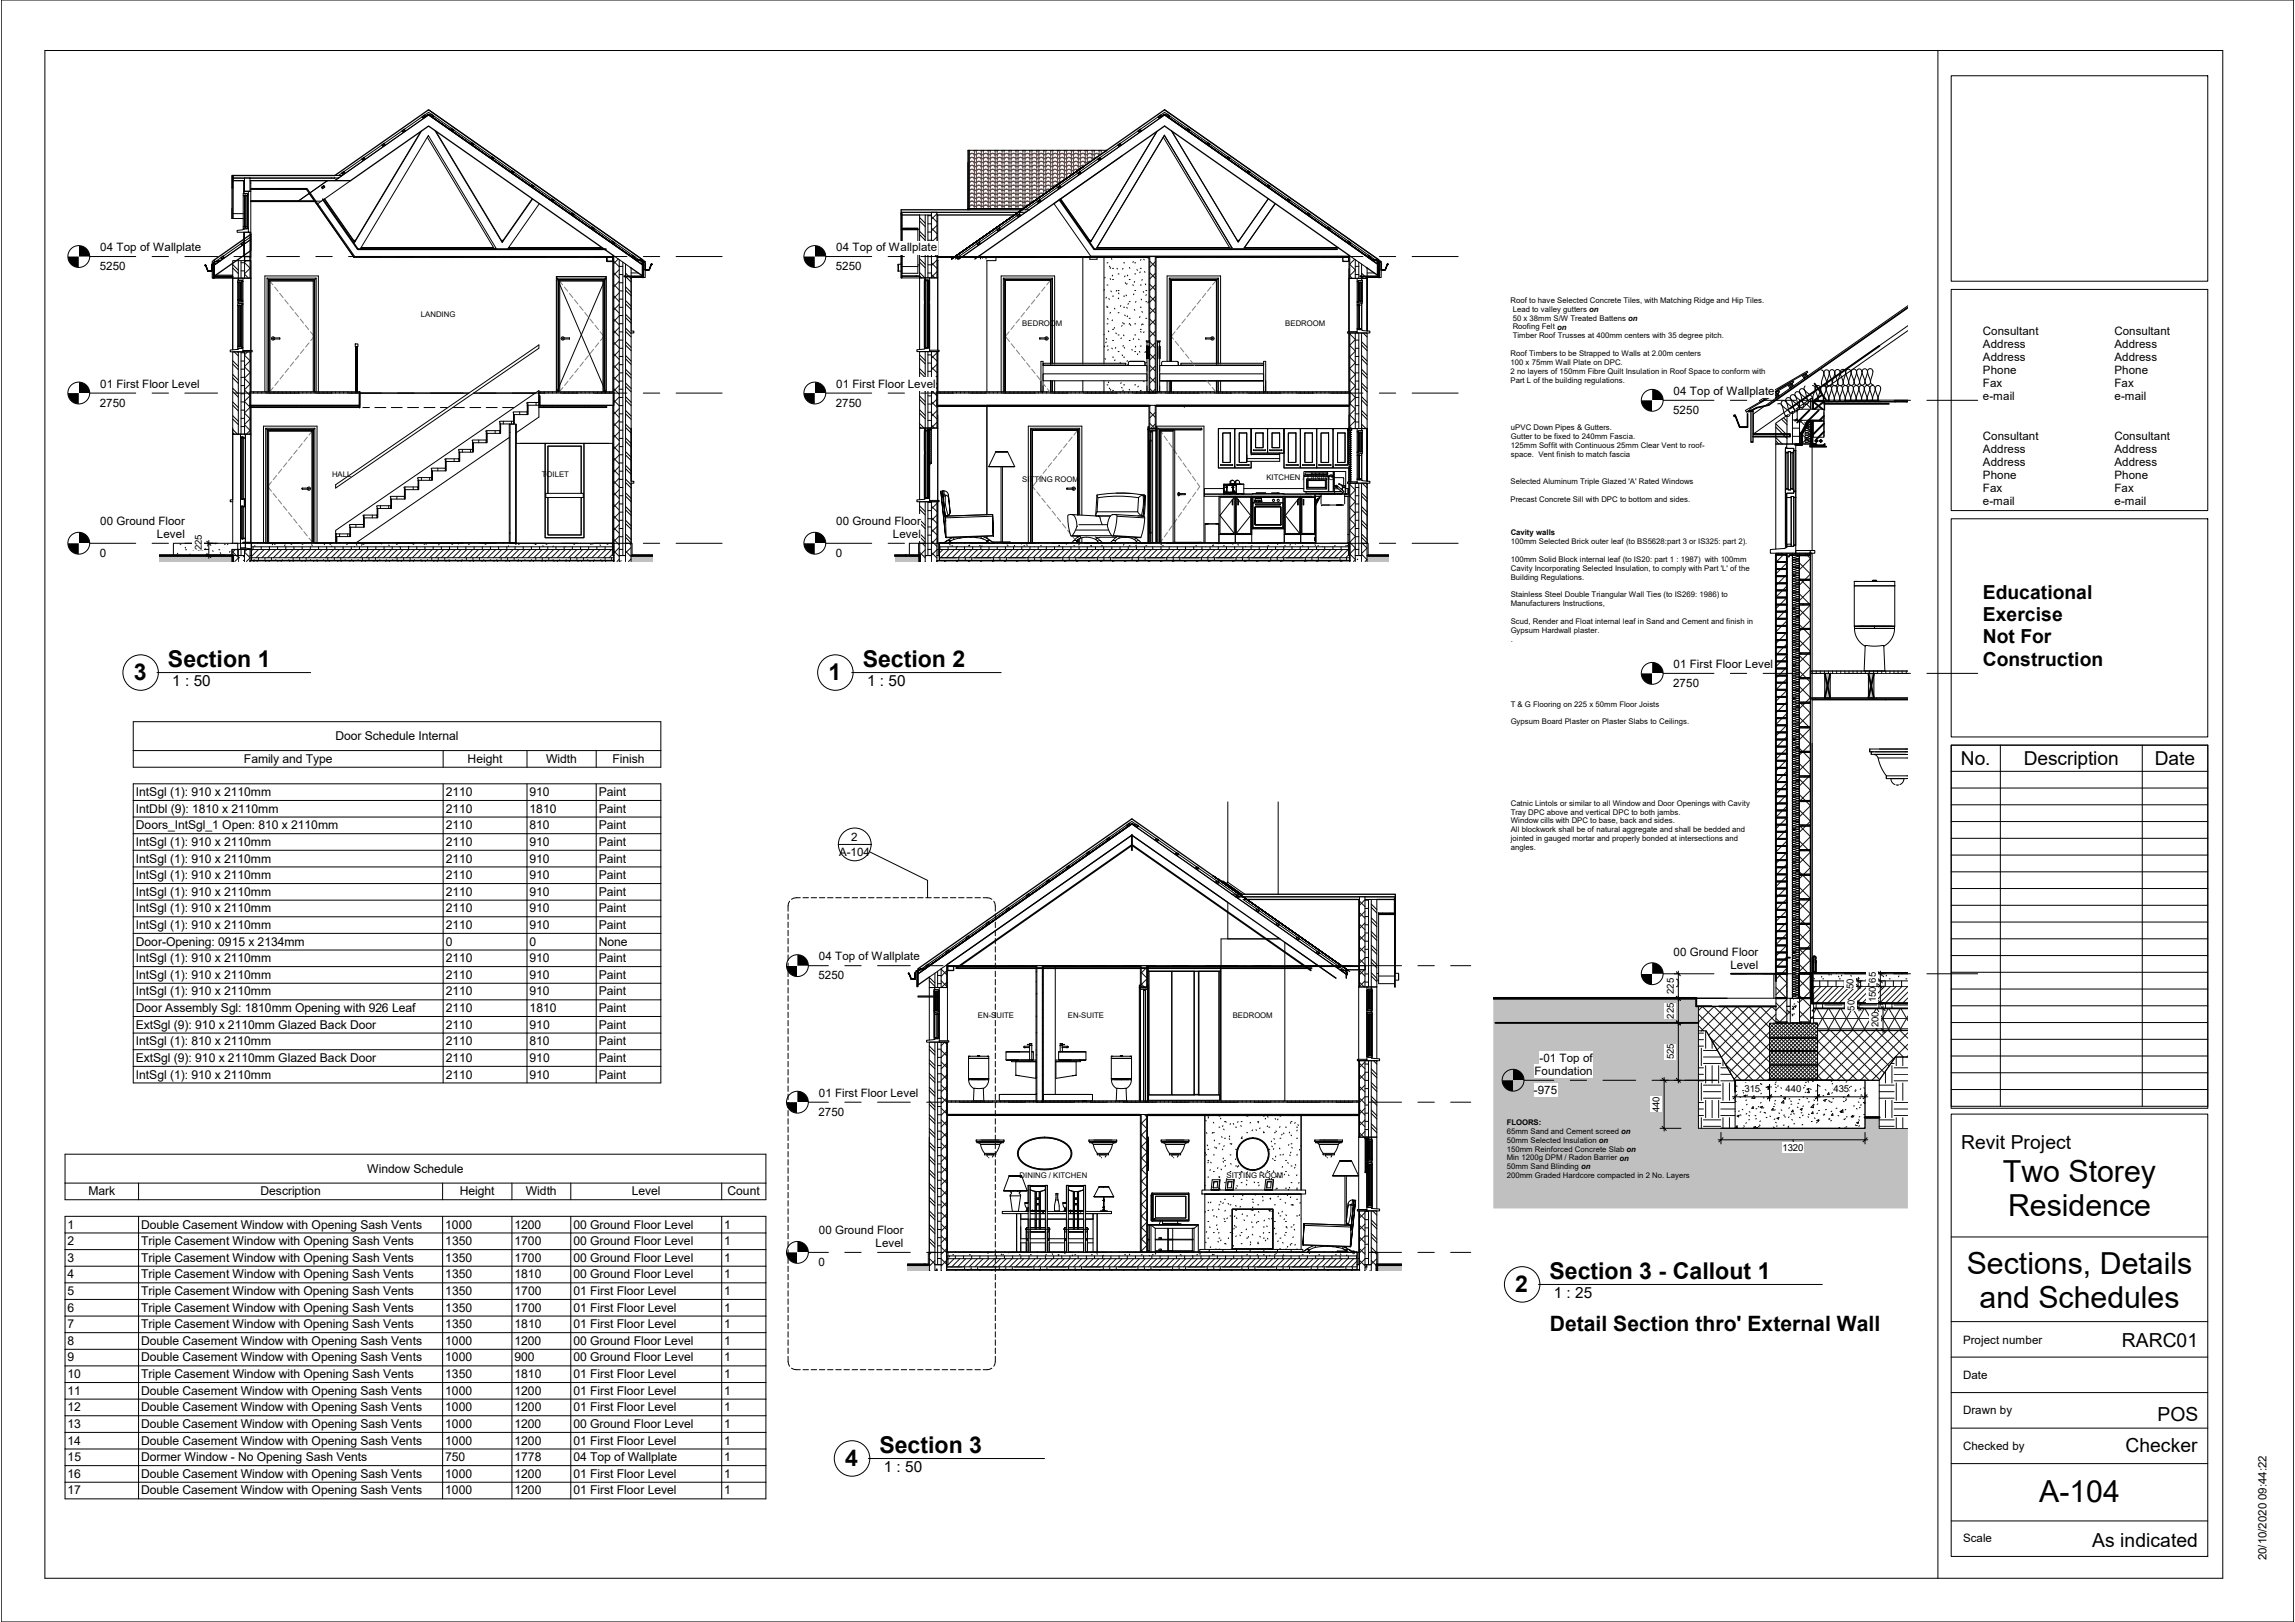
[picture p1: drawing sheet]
<svg xmlns="http://www.w3.org/2000/svg" width="841mm" height="594mm" viewBox="0 0 841 594" stroke-linecap="round" stroke-linejoin="round" font-family="sans-serif">
<defs><g id="words">
<g font-size="11.1">
<text x="734" y="432.8">Two Storey</text>
<text x="735.9" y="445.2">Residence</text>
<text x="720.7" y="466.5">Sections, Details</text>
<text x="725.4" y="478.9">and Schedules</text>
<text x="747.3" y="550.2">A-104</text>
</g>
<g font-size="8.5">
<text x="61.6" y="244.2">Section 1</text>
<text x="316.1" y="244.2">Section 2</text>
<text x="49" y="249.1">3</text>
<text x="303.6" y="249.1">1</text>
<text x="555.3" y="473.2">2</text>
<text x="567.8" y="468.3">Section 3 - Callout 1</text>
<text x="322.3" y="532.1">Section 3</text>
<text x="309.7" y="537">4</text>
</g>
<text font-size="7.7" x="567.9" y="487.5">Detail Section thro' External Wall</text>
<g font-size="7.1">
<text x="726.7" y="219.2">Educational</text>
<text x="726.7" y="227.4">Exercise</text>
<text x="726.7" y="235.6">Not For</text>
<text x="726.7" y="243.8">Construction</text>
<text x="718.7" y="420.7">Revit Project</text>
<text x="777.6" y="493.2">RARC01</text>
<text x="790.7" y="520.3">POS</text>
<text x="778.9" y="531.8">Checker</text>
<text x="766.7" y="566.8">As indicated</text>
</g>
<g font-size="7">
<text x="718.6" y="280">No.</text>
<text x="741.7" y="280">Description</text>
<text x="789.7" y="280">Date</text>
</g>
<g font-size="5.6">
<text x="63.1" y="251.4">1 : 50</text>
<text x="317.7" y="251.4">1 : 50</text>
<text x="569.4" y="475.5">1 : 25</text>
<text x="323.8" y="539.3">1 : 50</text>
</g>
<g font-size="4.5">
<text x="122.9" y="271.1">Door Schedule Internal</text>
<text x="89.4" y="279.4">Family and Type</text>
<text x="171.4" y="279.4">Height</text>
<text x="200.1" y="279.4">Width</text>
<text x="224.4" y="279.4">Finish</text>
<text x="49.8" y="291.6">IntSgl (1): 910 x 2110mm</text>
<text x="163.3" y="291.6">2110</text>
<text x="194.1" y="291.6">910</text>
<text x="219.4" y="291.6">Paint</text>
<text x="49.8" y="297.6">IntDbl (9): 1810 x 2110mm</text>
<text x="163.3" y="297.6">2110</text>
<text x="194.1" y="297.6">1810</text>
<text x="219.4" y="297.6">Paint</text>
<text x="49.8" y="303.7">Doors_IntSgl_1 Open: 810 x 2110mm</text>
<text x="163.3" y="303.7">2110</text>
<text x="194.1" y="303.7">810</text>
<text x="219.4" y="303.7">Paint</text>
<text x="49.8" y="309.8">IntSgl (1): 910 x 2110mm</text>
<text x="163.3" y="309.8">2110</text>
<text x="194.1" y="309.8">910</text>
<text x="219.4" y="309.8">Paint</text>
<text x="49.8" y="315.9">IntSgl (1): 910 x 2110mm</text>
<text x="163.3" y="315.9">2110</text>
<text x="194.1" y="315.9">910</text>
<text x="219.4" y="315.9">Paint</text>
<text x="49.8" y="322">IntSgl (1): 910 x 2110mm</text>
<text x="163.3" y="322">2110</text>
<text x="194.1" y="322">910</text>
<text x="219.4" y="322">Paint</text>
<text x="49.8" y="328.1">IntSgl (1): 910 x 2110mm</text>
<text x="163.3" y="328.1">2110</text>
<text x="194.1" y="328.1">910</text>
<text x="219.4" y="328.1">Paint</text>
<text x="49.8" y="334.2">IntSgl (1): 910 x 2110mm</text>
<text x="163.3" y="334.2">2110</text>
<text x="194.1" y="334.2">910</text>
<text x="219.4" y="334.2">Paint</text>
<text x="49.8" y="340.3">IntSgl (1): 910 x 2110mm</text>
<text x="163.3" y="340.3">2110</text>
<text x="194.1" y="340.3">910</text>
<text x="219.4" y="340.3">Paint</text>
<text x="49.8" y="346.4">Door-Opening: 0915 x 2134mm</text>
<text x="163.3" y="346.4">0</text>
<text x="194.1" y="346.4">0</text>
<text x="219.4" y="346.4">None</text>
<text x="49.8" y="352.4">IntSgl (1): 910 x 2110mm</text>
<text x="163.3" y="352.4">2110</text>
<text x="194.1" y="352.4">910</text>
<text x="219.4" y="352.4">Paint</text>
<text x="49.8" y="358.5">IntSgl (1): 910 x 2110mm</text>
<text x="163.3" y="358.5">2110</text>
<text x="194.1" y="358.5">910</text>
<text x="219.4" y="358.5">Paint</text>
<text x="49.8" y="364.6">IntSgl (1): 910 x 2110mm</text>
<text x="163.3" y="364.6">2110</text>
<text x="194.1" y="364.6">910</text>
<text x="219.4" y="364.6">Paint</text>
<text x="49.8" y="370.7">Door Assembly Sgl: 1810mm Opening with 926 Leaf</text>
<text x="163.4" y="370.7">2110</text>
<text x="194.1" y="370.7">1810</text>
<text x="219.4" y="370.7">Paint</text>
<text x="49.8" y="376.8">ExtSgl (9): 910 x 2110mm Glazed Back Door</text>
<text x="163.3" y="376.8">2110</text>
<text x="194.1" y="376.8">910</text>
<text x="219.4" y="376.8">Paint</text>
<text x="49.8" y="382.9">IntSgl (1): 810 x 2110mm</text>
<text x="163.3" y="382.9">2110</text>
<text x="194.1" y="382.9">810</text>
<text x="219.4" y="382.9">Paint</text>
<text x="49.8" y="389">ExtSgl (9): 910 x 2110mm Glazed Back Door</text>
<text x="163.3" y="389">2110</text>
<text x="194.1" y="389">910</text>
<text x="219.4" y="389">Paint</text>
<text x="49.8" y="395">IntSgl (1): 910 x 2110mm</text>
<text x="163.3" y="395">2110</text>
<text x="194.1" y="395">910</text>
<text x="219.4" y="395">Paint</text>
<text x="134.6" y="429.5">Window Schedule</text>
<text x="32.4" y="437.8">Mark</text>
<text x="95.5" y="437.8">Description</text>
<text x="168.5" y="437.8">Height</text>
<text x="192.7" y="437.8">Width</text>
<text x="231.5" y="437.8">Level</text>
<text x="266.6" y="437.8">Count</text>
<text x="24.8" y="450">1</text>
<text x="51.7" y="450">Double Casement Window with Opening Sash Vents</text>
<text x="163.2" y="450">1000</text>
<text x="188.6" y="450">1200</text>
<text x="210.1" y="450">00 Ground Floor Level</text>
<text x="265.4" y="450">1</text>
<text x="24.8" y="456.1">2</text>
<text x="51.7" y="456.1">Triple Casement Window with Opening Sash Vents</text>
<text x="163.2" y="456.1">1350</text>
<text x="188.6" y="456.1">1700</text>
<text x="210.1" y="456.1">00 Ground Floor Level</text>
<text x="265.4" y="456.1">1</text>
<text x="24.8" y="462.2">3</text>
<text x="51.7" y="462.2">Triple Casement Window with Opening Sash Vents</text>
<text x="163.2" y="462.2">1350</text>
<text x="188.6" y="462.2">1700</text>
<text x="210.1" y="462.2">00 Ground Floor Level</text>
<text x="265.4" y="462.2">1</text>
<text x="24.8" y="468.2">4</text>
<text x="51.7" y="468.2">Triple Casement Window with Opening Sash Vents</text>
<text x="163.2" y="468.2">1350</text>
<text x="188.6" y="468.2">1810</text>
<text x="210.1" y="468.2">00 Ground Floor Level</text>
<text x="265.4" y="468.2">1</text>
<text x="24.8" y="474.3">5</text>
<text x="51.7" y="474.3">Triple Casement Window with Opening Sash Vents</text>
<text x="163.2" y="474.3">1350</text>
<text x="188.6" y="474.3">1700</text>
<text x="210.1" y="474.3">01 First Floor Level</text>
<text x="265.4" y="474.3">1</text>
<text x="24.8" y="480.4">6</text>
<text x="51.7" y="480.4">Triple Casement Window with Opening Sash Vents</text>
<text x="163.2" y="480.4">1350</text>
<text x="188.6" y="480.4">1700</text>
<text x="210.1" y="480.4">01 First Floor Level</text>
<text x="265.4" y="480.4">1</text>
<text x="24.8" y="486.5">7</text>
<text x="51.7" y="486.5">Triple Casement Window with Opening Sash Vents</text>
<text x="163.2" y="486.5">1350</text>
<text x="188.6" y="486.5">1810</text>
<text x="210.1" y="486.5">01 First Floor Level</text>
<text x="265.4" y="486.5">1</text>
<text x="24.8" y="492.6">8</text>
<text x="51.7" y="492.6">Double Casement Window with Opening Sash Vents</text>
<text x="163.2" y="492.6">1000</text>
<text x="188.6" y="492.6">1200</text>
<text x="210.1" y="492.6">00 Ground Floor Level</text>
<text x="265.4" y="492.6">1</text>
<text x="24.8" y="498.7">9</text>
<text x="51.7" y="498.7">Double Casement Window with Opening Sash Vents</text>
<text x="163.2" y="498.7">1000</text>
<text x="188.6" y="498.7">900</text>
<text x="210.1" y="498.7">00 Ground Floor Level</text>
<text x="265.4" y="498.7">1</text>
<text x="24.8" y="504.8">10</text>
<text x="51.7" y="504.8">Triple Casement Window with Opening Sash Vents</text>
<text x="163.2" y="504.8">1350</text>
<text x="188.6" y="504.8">1810</text>
<text x="210.1" y="504.8">01 First Floor Level</text>
<text x="265.4" y="504.8">1</text>
<text x="24.8" y="510.8">11</text>
<text x="51.7" y="510.8">Double Casement Window with Opening Sash Vents</text>
<text x="163.2" y="510.8">1000</text>
<text x="188.6" y="510.8">1200</text>
<text x="210.1" y="510.8">01 First Floor Level</text>
<text x="265.4" y="510.8">1</text>
<text x="24.8" y="516.9">12</text>
<text x="51.7" y="516.9">Double Casement Window with Opening Sash Vents</text>
<text x="163.2" y="516.9">1000</text>
<text x="188.6" y="516.9">1200</text>
<text x="210.1" y="516.9">01 First Floor Level</text>
<text x="265.4" y="516.9">1</text>
<text x="24.8" y="523">13</text>
<text x="51.7" y="523">Double Casement Window with Opening Sash Vents</text>
<text x="163.2" y="523">1000</text>
<text x="188.6" y="523">1200</text>
<text x="210.1" y="523">00 Ground Floor Level</text>
<text x="265.4" y="523">1</text>
<text x="24.8" y="529.1">14</text>
<text x="51.7" y="529.1">Double Casement Window with Opening Sash Vents</text>
<text x="163.2" y="529.1">1000</text>
<text x="188.6" y="529.1">1200</text>
<text x="210.1" y="529.1">01 First Floor Level</text>
<text x="265.4" y="529.1">1</text>
<text x="24.8" y="535.2">15</text>
<text x="51.7" y="535.2">Dormer Window - No Opening Sash Vents</text>
<text x="163.2" y="535.2">750</text>
<text x="188.6" y="535.2">1778</text>
<text x="210.1" y="535.2">04 Top of Wallplate</text>
<text x="265.4" y="535.2">1</text>
<text x="24.8" y="541.3">16</text>
<text x="51.7" y="541.3">Double Casement Window with Opening Sash Vents</text>
<text x="163.2" y="541.3">1000</text>
<text x="188.6" y="541.3">1200</text>
<text x="210.1" y="541.3">01 First Floor Level</text>
<text x="265.4" y="541.3">1</text>
<text x="24.8" y="547.4">17</text>
<text x="51.7" y="547.4">Double Casement Window with Opening Sash Vents</text>
<text x="163.2" y="547.4">1000</text>
<text x="188.6" y="547.4">1200</text>
<text x="210.1" y="547.4">01 First Floor Level</text>
<text x="265.4" y="547.4">1</text>
</g>
<g font-size="4.2">
<text x="36.7" y="92.1">04 Top of Wallplate</text>
<text x="306.5" y="92.1">04 Top of Wallplate</text>
<text x="36.6" y="99">5250</text>
<text x="306.3" y="99">5250</text>
<text x="726.7" y="122.6">Consultant</text>
<text x="774.9" y="122.6">Consultant</text>
<text x="726.7" y="127.4">Address</text>
<text x="774.9" y="127.4">Address</text>
<text x="726.7" y="132.1">Address</text>
<text x="726.7" y="136.9">Phone</text>
<text x="774.9" y="132.1">Address</text>
<text x="774.9" y="136.9">Phone</text>
<text x="36.7" y="142.1">01 First Floor Level</text>
<text x="306.5" y="142.1">01 First Floor Level</text>
<text x="726.7" y="141.7">Fax</text>
<text x="774.9" y="141.7">Fax</text>
<text x="36.6" y="149">2750</text>
<text x="306.3" y="149">2750</text>
<text x="613.3" y="144.7">04 Top of Wallplate</text>
<text x="726.7" y="146.4">e</text>
<text x="729.1" y="146.4">-</text>
<text x="730.4" y="146.4">mail</text>
<text x="774.9" y="146.4">e-mail</text>
<text x="613.1" y="151.7">5250</text>
<text x="726.7" y="161">Consultant</text>
<text x="774.9" y="161">Consultant</text>
<text x="726.7" y="165.8">Address</text>
<text x="774.9" y="165.8">Address</text>
<text x="726.7" y="170.5">Address</text>
<text x="774.9" y="170.5">Address</text>
<text x="726.7" y="175.3">Phone</text>
<text x="774.9" y="175.3">Phone</text>
<text x="726.7" y="180">Fax</text>
<text x="726.7" y="184.8">e</text>
<text x="729.1" y="184.8">-</text>
<text x="730.4" y="184.8">mail</text>
<text x="774.9" y="180">Fax</text>
<text x="774.9" y="184.8">e-mail</text>
<text x="36.7" y="192.3">00 Ground Floor</text>
<text x="57.5" y="197.1">Level</text>
<text x="306.5" y="192.3">00 Ground Floor</text>
<text x="327.2" y="197.1">Level</text>
<text x="36.6" y="204">0</text>
<text x="306.3" y="204">0</text>
<text x="613.3" y="244.8">01 First Floor Level</text>
<text x="613.1" y="251.7">2750</text>
<text x="311.9" y="308.1">2</text>
<text x="307.5" y="313.5">A-104</text>
<text x="300.1" y="351.8">04 Top of Wallplate</text>
<text x="613.3" y="350">00 Ground Floor</text>
<text x="299.9" y="358.7">5250</text>
<text x="634.1" y="354.8">Level</text>
<text x="613.1" y="361.7">0</text>
<text x="564.2" y="389">-</text>
<text x="565.6" y="389">01 Top of</text>
<text x="562.3" y="393.8">Foundation</text>
<text x="300.1" y="401.8">01 First Floor Level</text>
<text x="562.1" y="400.7">-</text>
<text x="563.5" y="400.7">975</text>
<text x="299.9" y="408.7">2750</text>
<text x="300.1" y="452.1">00 Ground Floor</text>
<text x="320.9" y="456.8">Level</text>
<text x="299.9" y="463.7">0</text>
<text x="719.4" y="492.1">Project number</text>
<text x="719.4" y="505.1">Date</text>
<text x="719.4" y="518.1">Drawn by</text>
<text x="719.4" y="531.1">Checked by</text>
<text x="719.4" y="564.7">Scale</text>
<text x="830.5" y="571.5" transform="rotate(-90 830.5 571.5)">20/10/2020 09:44:22</text>
</g>
<g font-size="3.5">
<text x="73.9" y="201.5" transform="rotate(-90 73.9 201.5)">225</text>
<text x="687.4" y="359.9" transform="rotate(-90 687.4 359.9)">65</text>
<text x="613.4" y="364" transform="rotate(-90 613.4 364)">225</text>
<text x="679.2" y="362.2" transform="rotate(-90 679.2 362.2)">50</text>
<text x="679.6" y="370.2" transform="rotate(-90 679.6 370.2)">50</text>
<text x="687.4" y="367.1" transform="rotate(-90 687.4 367.1)">150</text>
<text x="613.4" y="373" transform="rotate(-90 613.4 373)">225</text>
<text x="688.4" y="376.3" transform="rotate(-90 688.4 376.3)">200</text>
<text x="613.4" y="388" transform="rotate(-90 613.4 388)">525</text>
<text x="639.3" y="399.9">315</text>
<text x="654.4" y="399.9">440</text>
<text x="671.9" y="399.9">435</text>
<text x="608.2" y="407.4" transform="rotate(-90 608.2 407.4)">440</text>
<text x="653.2" y="421.5">1320</text>
</g>
<g font-size="2.8">
<text x="553.5" y="110.9">Roof to have Selected Concrete Tiles, with Matching Ridge and Hip Tiles.</text>
<text x="154.2" y="116">LANDING</text>
<text x="374.6" y="119.3">BEDROOM</text>
<text x="471" y="119.3">BEDROOM</text>
<text x="554.3" y="114.2">Lead to valley gutters on</text>
<text x="554.3" y="117.4">50 x 38mm S/W Treated Battens on</text>
<text x="554.3" y="120.6">Roofing Felt on</text>
<text x="554.3" y="123.9">Timber Roof Trusses at 400mm centers with 35 degree pitch.</text>
<text x="553.5" y="130.4">Roof Timbers to be Strapped to Walls at 2.00m centers</text>
<text x="553.5" y="133.6">100 x 75mm Wall Plate on DPC.</text>
<text x="553.5" y="136.8">2 no layers of 150mm Fibre Quilt Insulation in Roof Space to conform with</text>
<text x="553.5" y="140.1">Part L of the building regulations.</text>
<text x="553.7" y="157.6">uPVC Down Pipes &amp; Gutters.</text>
<text x="553.7" y="160.8">Gutter to be fixed to 240mm Fascia.</text>
<text x="553.7" y="164.1">125mm Soffit with Continuous 25mm Clear Vent to roof-</text>
<text x="553.7" y="167.3">space. Vent finish to match fascia</text>
<text x="121.7" y="174.7">HALL</text>
<text x="198.6" y="174.7">TOILET</text>
<text x="374.6" y="176.6">SITTING ROOM</text>
<text x="464.1" y="176">KITCHEN / DINING</text>
<text x="553.5" y="177.3">Selected Aluminum Triple Glazed 'A' Rated Windows</text>
<text x="553.5" y="183.8">Precast Concrete Sill with DPC to bottom and sides.</text>
<text x="553.6" y="196.1">Cavity walls</text>
<text x="553.6" y="199.3">100mm Selected Brick outer leaf (to BS5628:part 3 or IS325: part 2).</text>
<text x="553.6" y="205.8">100mm Solid Block internal leaf (to IS20: part 1 : 1987) with 100mm</text>
<text x="553.6" y="209.1">Cavity Incorporating Selected Insulation, to comply with Part 'L' of the</text>
<text x="553.6" y="212.3">Building Regulations.</text>
<text x="553.6" y="218.8">Stainless Steel Double Triangular Wall Ties (to IS269: 1986) to</text>
<text x="553.6" y="222">Manufacturers Instructions,</text>
<text x="553.6" y="228.5">Scud, Render and Float internal leaf in Sand and Cement and finish in</text>
<text x="553.6" y="231.8">Gypsum Hardwall plaster.</text>
<text x="553.6" y="235">.</text>
<text x="553.6" y="258.8">T &amp; G Flooring on 225 x 50mm Floor Joists</text>
<text x="553.6" y="265.3">Gypsum Board Plaster on Plaster Slabs to Ceilings.</text>
<text x="553.6" y="295.1">Catnic Lintols or similar to all Window and Door Openings with Cavity</text>
<text x="553.6" y="298.3">Tray DPC above and vertical DPC to both jambs.</text>
<text x="553.6" y="301.6">Window cills with DPC to base, back and sides.</text>
<text x="553.6" y="304.8">All blockwork shall be of natural aggregate and shall be bedded and</text>
<text x="553.6" y="308.1">jointed in gauged mortar and properly bonded at intersections and</text>
<text x="553.6" y="311.3">angles.</text>
<text x="358.4" y="372.7">EN-SUITE</text>
<text x="391.3" y="372.7">EN-SUITE</text>
<text x="451.7" y="372.7">BEDROOM</text>
<text x="552.2" y="412">FLOORS:</text>
<text x="552.2" y="415.3">65mm Sand and Cement screed on</text>
<text x="552.2" y="418.5">50mm Selected Insulation on</text>
<text x="552.2" y="421.8">150mm Reinforced Concrete Slab on</text>
<text x="552.2" y="425">Min 1200g DPM / Radon Barrier on</text>
<text x="373.7" y="431.3">DINING / KITCHEN</text>
<text x="449.4" y="431.3">SITTING ROOM</text>
<text x="552.2" y="428.2">50mm Sand Blinding on</text>
<text x="552.2" y="431.5">200mm Graded Hardcore compacted in 2 No. Layers</text>
</g>
</g></defs>
<g fill="#c0c0c0">
<path d="M58.3 203.5h27v2.2h-27z"/>
<path d="M231.2 203.5h8v2.2h-8z"/>
</g>
<g fill="#fff">
<path d="M229.2 199h2v4.5h-2z"/>
<path d="M224.4 199h3.8v4.5h-3.8z"/>
<path d="M229.2 96.7h2.1v102.3h-2.1z"/>
<path d="M226.9 95.1h1.3v103.9h-1.3z"/>
<path d="M224.9 93.7h2v105.3h-2z"/>
<path d="M85.3 201.2h2v2.3h-2z"/>
<path d="M88.3 201.2h3.8v2.3h-3.8z"/>
<path d="M85.3 95.5h2v63.5h-2z"/>
<path d="M88.3 95.5h1.3v63.5h-1.3z"/>
<path d="M89.6 95.5h2v63.5h-2z"/>
<path d="M89.4 66.2h.2v27.8h-.2z"/>
<path d="M91.6 66.2h.3v27.8h-.3z"/>
<path d="M85.3 203.5h6.3v2.2h-6.3z"/>
<path d="M224.9 203.5h6.3v2.2h-6.3z"/>
<path d="M123 195.5h5.2v1h-5.2z"/>
<path d="M123.2 196.5h.2v2.5h-.2z"/>
<path d="M128.2 193.1h.3v3.4h-.3z"/>
<path d="M128 192.1h5.2v1h-5.2z"/>
<path d="M133.2 189.7h.3v3.4h-.3z"/>
<path d="M133 188.7h5.2v1h-5.2z"/>
<path d="M138.2 186.2h.3v3.5h-.3z"/>
<path d="M138 185.2h5.2v1h-5.2z"/>
<path d="M143.2 182.8h.2v3.4h-.2z"/>
<path d="M143 181.8h5.2v1h-5.2z"/>
<path d="M148.2 179.3h.3v3.5h-.3z"/>
<path d="M148 178.4h5.2v.9h-5.2z"/>
<path d="M153.2 175.9h.3v3.4h-.3z"/>
<path d="M153 174.9h5.2v1h-5.2z"/>
<path d="M158.2 172.5h.3v3.4h-.3z"/>
<path d="M158 171.5h5.2v1h-5.2z"/>
<path d="M163.2 169h.2v3.5h-.2z"/>
<path d="M163 168h5.2v1h-5.2z"/>
<path d="M168.2 165.6h.3v3.4h-.3z"/>
<path d="M168 164.6h5.2v1h-5.2z"/>
<path d="M173.2 162.2h.3v3.4h-.3z"/>
<path d="M173 161.2h5.2v1h-5.2z"/>
<path d="M178.2 158.7h.3v3.5h-.3z"/>
<path d="M178 157.7h5.2v1h-5.2z"/>
<path d="M183.2 155.3h.3v3.4h-.3z"/>
<path d="M183 154.3h5.2v1h-5.2z"/>
<path d="M188.2 151.8h.3v3.5h-.3z"/>
<path d="M188 150.9h5.2v.9h-5.2z"/>
<path d="M197.7 145h.2v3.4h-.2z"/>
<path d="M193.2 148.4h.3v3.4h-.3z"/>
<path d="M193 147.4h4.7v1h-4.7z"/>
<path d="M91.6 149.2l130.7 .1z"/>
<path d="M91.6 148.9h130.7v.3h-130.7z"/>
<path d="M129.6 94.2l92.5 .1z"/>
<path d="M129.7 93.9h92.4v.3h-92.4z"/>
<path d="M112.2 69h17.8v25.2h-17.8z"/>
<path d="M91.9 69h20.3v.4h-20.3z"/>
<path d="M91.6 205.4h133.3v.3h-133.3z"/>
<path d="M63.5 199h23.6v4.5h-23.6z"/>
</g>
<g fill="none" stroke="#0e0e0e" stroke-width=".37">
<path d="M89.6 96.2l2 2M90.2 95.5l-.6 .5M91.6 98.3l-2 2M224.9 100l2 2M224.9 95.7l2 2M226.6 94.8l-1.7 1.7M226.9 98.7l-2 2.1M89.6 100.4l1.5 1.5M224.9 116.9l2 2M224.9 112.7l2 2M224.9 108.4l2 2M224.9 104.2l2 2"/>
<path d="M226.9 111.5l-2 2M226.9 115.7l-2 2M226.9 103l-2 2M226.9 107.2l-2 2M226.9 120l-2 2M89.6 138.6l2 2M89.6 134.4l2 2M89.6 130.1l2 2M90.7 128.9l-1.1 1.1M91.6 132.2l-2 2M91.6 136.5l-2 2M224.9 138.2l2 1.9"/>
<path d="M224.9 133.9l2 2M224.9 129.7l2 2M224.9 125.4l2 2M224.9 121.2l2 2M226.9 124.2l-2 2M226.9 132.7l-2 2M226.9 128.4l-2 2.1M226.9 136.9l-2 2M89.6 147.1l2 2.1-2 2M89.6 155.6l2 2M89.6 151.4l2 2M89.6 142.9l2 2"/>
<path d="M91.6 140.7l-2 2M91.6 144.9l-2 2M91.6 153.4l-2 2M91.6 157.7l-1.3 1.3M92.9 143.5v.5M94.4 143.5v.5M95.9 143.5v.5M97.4 143.5v.5M98.9 143.5v.5M100.4 143.5v.5M101.9 143.5v.5M103.4 143.5v.5"/>
<path d="M104.9 143.5v.5M106.4 143.5v.5M107.9 143.5v.5M109.4 143.5v.5M110.9 143.5v.5M112.4 143.5v.5M113.9 143.5v.5M115.4 143.5v.5M116.9 143.5v.5M118.4 143.5v.5M119.9 143.5v.5M121.4 143.5v.5"/>
<path d="M122.9 143.5v.5M124.4 143.5v.5M125.9 143.5v.5M127.4 143.5v.5M128.9 143.5v.5M130.4 143.5v.5M178.4 157.7v4.5M181.4 157.7v1M184.4 154.3v1M187.4 154.3v1M190.4 150.9v.9M193.4 147.4v4.4"/>
<path d="M196.4 147.4v1M198 143.5v.5M199.4 143.5v.5M200.9 143.5v.5M202.4 143.5v.5M203.9 143.5v.5M205.4 143.5v.5M206.9 143.5v.5M208.4 143.5v.5M210 143.5v.5M211.4 143.5v.5M212.9 143.5v.5"/>
<path d="M214.4 143.5v.5M215.9 143.5v.5M217.4 143.5v.5M218.9 143.5v.5M220.5 143.5v.5M222 143.5v.5M223.4 143.5v.5M224.9 159.4l2 2M224.9 155.1l2 2M224.9 150.9l2 2M224.9 146.6l2 2M224.9 142.4l2 2"/>
<path d="M224.9 143.5v.5M226.9 141.2l-2 2M226.9 149.7l-2 2M226.9 158.2l-2 1.9M226.9 145.4l-2 2M226.9 153.9l-2 2M148.4 178.4v4.4M151.4 178.4v.9M154.4 174.9v1M157.4 174.9v1M160.4 171.5v1M163.4 168v4.5"/>
<path d="M166.4 168v1M169.4 164.6v1M172.4 164.6v1M175.4 161.2v1M224.9 176.3l2 2M224.9 172.1l2 2M224.9 167.9l2 2M224.9 163.6l2 2M226.9 166.6l-2 2M226.9 175.1l-2 2M226.9 162.4l-2 2M226.9 170.9l-2 2"/>
<path d="M226.9 179.4l-2 2M94.4 198.8v.2M97.4 198.8v.2M100.4 198.8v.2M103.4 198.8v.2M106.4 198.8v.2M109.4 198.8v.2M112.4 198.8v.2M115.4 198.8v.2M118.4 198.8v.2M121.4 198.8v.2M124.4 198.8v.2"/>
<path d="M124.4 195.5v1M127.4 198.8v.2M127.4 195.5v1M130.4 198.8v.2M130.4 192.1v1M133.4 198.8v.2M133.4 188.7v4.4M136.4 198.8v.2M136.4 188.7v1M139.4 198.8v.2M139.4 185.2v1M142.4 198.8v.2"/>
<path d="M142.4 185.2v1M145.4 198.8v.2M145.4 181.8v1M148.4 198.8v.2M151.4 198.8v.2M154.4 198.8v.2M157.4 198.8v.2M160.4 198.8v.2M163.4 198.8v.2M166.4 198.8v.2M169.4 198.8v.2M172.4 198.8v.2"/>
<path d="M175.4 198.8v.2M178.4 198.8v.2M181.4 198.8v.2M184.4 198.8v.2M187.4 198.8v.2M224.9 193.3l2 2M224.9 189.1l2 2M224.9 184.8l2 2M224.9 180.6l2 2M224.9 197.5l2 2.1M226.9 187.9l-2 1.9M226.9 192.1l-2 2"/>
<path d="M226.9 196.3l-2 2M226.9 183.6l-2 2M230.6 199l.6 .6M86.3 201.2l-1 1 2 2M87.3 204.4l-1.3 1.3M89.6 202.3l2 2-1.3 1.4M90.5 201.2l-.9 .9M92.6 201.3l-.5 .4M92.9 205.4l.1 .3M93.1 205v.3M94.4 205.4l-.2 .3M94.7 201.3l-2.6 2.6"/>
<path d="M94.7 204.3v.7M96.8 201.3l-3 3M97.1 204.3v.7M97.3 205.4l.2 .3M98.8 205.4l-.2 .3M98.9 201.3l-3 3M99.5 204.3v.7M101.1 201.3l-3 3M101.1 205v.3M101.7 205.4l.2 .3M103.2 201.3l-3 3M103.2 205.4l-.2 .3"/>
<path d="M103.5 205v.3M105.3 201.3l-3 3M105.8 205v.3M106.1 205.4l.2 .3M107.4 201.3l-3 3M107.4 204.3v.7M107.6 205.4l-.2 .3M109.6 201.3l-3 3M109.8 204.3v.7M110.5 205.4l.2 .3M111.7 201.3l-3 3M112 205.4l-.2 .3"/>
<path d="M112.2 204.3v.7M113.8 205v.3M113.8 201.3l-3 3M114.9 205.4l.1 .3M115.9 201.3l-3 3M116.2 205v.3M116.4 205.4l-.2 .3M118 201.3l-3 3M118.5 205v.3M119.3 205.4l.1 .3M120.1 204.3v.7M120.2 201.3l-3 3"/>
<path d="M120.8 205.4l-.2 .3M122.3 201.3l-3 3M122.5 204.3v.7M123.7 205.4l.1 .3M124.4 201.3l-3 3M124.9 204.3v.7M125.2 205.4l-.2 .3M126.5 205v.3M126.5 201.3l-3 3M128.1 205.4l.1 .3M128.7 201.3l-3.1 3M128.9 205v.3"/>
<path d="M129.6 205.4l-.2 .3M130.8 201.3l-3 3M131.2 205v.3M132.5 205.4l.2 .3M132.8 204.3v.7M132.9 201.3l-3 3M134 205.4l-.2 .3M135 201.3l-3 3M135.2 204.3v.7M136.9 205.4l.2 .3M137.1 201.3l-3 3M137.6 204.3v.7"/>
<path d="M138.4 205.4l-.2 .3M139.2 205v.3M139.3 201.3l-3.1 3M141.3 205.4l.2 .3M141.4 201.3l-3 3M141.6 205v.3M142.8 205.4l-.2 .3M143.5 201.3l-3 3M143.9 205v.3M145.5 204.3v.7M145.6 201.3l-3 3M145.7 205.4l.2 .3"/>
<path d="M147.2 205.4l-.2 .3M147.7 201.3l-3 3M147.9 204.3v.7M149.9 201.3l-3 3M150.1 205.4l.1 .3M150.3 204.3v.7M151.6 205.4l-.2 .3M151.9 205v.3M152 201.3l-3 3M154.1 201.3l-3 3M154.3 205v.3M154.5 205.4l.1 .3"/>
<path d="M156 205.4l-.2 .3M156.2 201.3l-3 3M156.6 205v.3M158.2 204.3v.7M158.3 201.3l-3 3M158.9 205.4l.1 .3M160.4 205.4l-.2 .3M160.5 201.3l-3 3M160.6 204.3v.7M162.6 201.3l-3 3M163 204.3v.7M163.3 205.4l.1 .3"/>
<path d="M164.6 205v.3M164.7 201.3l-3 3M164.8 205.4l-.2 .3M166.8 201.3l-3 3M167 205v.3M167.7 205.4l.2 .3M169 201.3l-3.1 3M169.2 205.4l-.2 .3M169.3 205v.3M170.9 204.3v.7M171.1 201.3l-3 3M172.1 205.4l.2 .3"/>
<path d="M173.2 201.3l-3 3M173.3 204.3v.7M173.6 205.4l-.2 .3M175.3 201.3l-3 3M175.7 204.3v.7M176.5 205.4l.2 .3M177.3 205v.3M177.4 201.3l-3 3M178 205.4l-.2 .3M179.6 201.3l-3 3M179.7 205v.3M180.9 205.4l.2 .3"/>
<path d="M181.7 201.3l-3 3M182.1 205v.3M182.4 205.4l-.2 .3M183.6 204.3v.7M183.8 201.3l-3 3M185.3 205.4l.1 .3M185.9 201.3l-3 3M186 204.3v.7M186.8 205.4l-.2 .3M188 201.3l-3 3M188.4 204.3v.7M189.7 205.4l.1 .3"/>
<path d="M190 205v.3M190.2 201.3l-3 3M191.2 205.4l-.2 .3M192.3 201.3l-3 3M192.4 205v.3M194.1 205.4l.1 .3M194.4 201.3l-3 3M194.8 205v.3M195.6 205.4l-.2 .3M196.3 204.3v.7M196.5 201.3l-3 3M198.5 205.4l.1 .3"/>
<path d="M198.6 201.3l-2.9 3M198.7 204.3v.7M200 205.4l-.2 .3M200.8 201.3l-3 3M201.1 204.3v.7M202.7 205v.3M202.9 205.4l.2 .3M202.9 201.3l-3 3M204.4 205.4l-.2 .3M205 201.3l-3 3M205.1 205v.3M207.1 201.3l-2.9 3"/>
<path d="M207.3 205.4l.2 .3M207.5 205v.3M208.8 205.4l-.2 .3M209 204.3v.7M209.3 201.3l-3 3M211.4 201.3l-3 3M211.4 204.3v.7M211.7 205.4l.2 .3M213.2 205.4l-.2 .3M213.5 201.3l-3 3M213.8 204.3v.7M215.4 205v.3"/>
<path d="M215.6 201.3l-3 3M216.1 205.4l.2 .3M217.6 205.4l-.2 .3M217.7 201.3l-2.9 3M217.8 205v.3M219.9 201.3l-3 3M220.2 205v.3M220.5 205.4l.1 .3M221.7 204.3v.7M222 201.3l-3 3M222 205.4l-.2 .3M224.1 201.3l-3 3"/>
<path d="M224.1 204.3v.7M224.9 205.4v.1M224.9 201.8l2 2M226.9 204.8l-.8 .9M226.9 200.6l-3.7 3.7M229.2 201.9l2 2M231.2 204.8l-.9 .9M231.2 200.5l-2 2"/>
</g>
<g fill="none" stroke="#000" stroke-width=".37">
<path d="M154.2 48.2l-24.3 40.3-10.9-15.7M154.5 48l-24.6 40.8-11.1-15.9M156.6 50.3l24.3 40.4h-48.6M157 49.6l24.8 41.4h-49.7zM157.1 40.2l79.4 55.6v.6M159.4 47.8l24.6 41 11.2-15.9M159.7 48l24.3 40.5 11-15.7M85.4 65.2h38.7M85.4 66.2v13.8h-.4v-11.2M89.1 70.9h1.6v.8h-.6v-.2l-1 .2zM89.1 71.7h.5v11.3h-.5zM89.1 78.3h-3.7v1.7h3.7"/>
<path d="M89.4 66.2v3.9h2.5M89.4 66.2h.2M89.4 70.1h1.6v1.2h-.3v-.4h-1.3zM89.4 66.2v4.7M89.4 66.5h.2M89.4 69.4h.2M89.6 71.5h.5v11.7h-.5zM90.1 71.7h.6v11.3h-.6zM90.7 71.3h.3v12.3h-.3zM91 70.1h.6v-3.9h.3v7.5h17.4M91.6 66.2v-1h-2v4.9M91.7 67l.2 .3"/>
<path d="M91.9 69h20.3v.4h-20.3zM91.9 69.3h20.3M102.2 69.3v.1M102.3 69.2l-.1 .1M109.3 73.7h-17.4v54.7M109.3 73.7l4-2.9 16.4 23.4M112.2 69.3l.3-.3 17.5 25-.3 .2zM115.8 73.7h2M117.3 75.8l-.1 .1M120 66.2l-6.4 4.4M122.7 64.3h2.7M122.7 65.2l-.1 .1"/>
<path d="M124 64.3l33.1-23.2 78.4 54.9M124 65.2l-1.4 1M124.1 65.2l-1.4 1M125.3 64.3l31.8-22.2 78.4 54.9M125.4 64.3l31.7-22.2 78.4 54.9M125.4 64.3l-1.3 .9M128.5 66.2l-12.1 8.4M197.6 74.6l-11.4 16.4h34.8M78.5 95.2l-.7 .5v6.2h.3M85.3 95.5h6.6v6.4h-6.6zM85.3 96.9l2 2.1M85.3 98.1l2 2.1"/>
<path d="M86.9 84.4l2.1-.2 .4-.4 1.6-.2v1.5h-4.1zM87.3 95.5v7M88.3 96.2h1.3M88.3 99.2h1.3M88.3 95.5v6.4M89.1 83h.5v.2l1.1-.2v.8h-1.6zM89.4 85.1h2.5v8.9h-2.5zM89.4 83.8v.3M89.4 85.1v8.9h-.6M89.4 87.5h.2M89.4 90.5h.2M89.4 93.5h.2"/>
<path d="M89.6 85.1v8.9M89.6 95.5v6.4M91 85.1h.6v8.9M91.6 95.5v6.4M91.8 91.4l-.1 .2M91.9 87.7l-13.4 9.4 13.4-9.4M91.9 86.8l-13.4 9.4M121.8 82.5l.1 .3M127.4 90.7l-.1 .1M129.6 88.3h.6M129.6 88h.6M130.7 93.9l.1 .2"/>
<path d="M149 93.9l-.1 .3M165.4 93.9l-.1 .3M170 94.2l-.1 .1M183.7 88.3h.7M183.7 88h.7M186.4 90.7h34.2M187.1 94l.1 .3M208.2 93.9v.1M215.3 94.2l.1 .1M215.3 94.2h.1M221.8 93.9l-.1 .1M222.1 94h2.5"/>
<path d="M222.1 94.2h-92.5v-.3h92.5v.4l-92.5-.1M224.6 93.5l.3 .2v105.3h-.3zM224.9 93.7l2 1.4v110.6M226.9 95.1l1.3 .9v103v4.5h-1.3h2.3v2.2M226.9 97.6h1.3M228.2 96l1 .7v4.4M229.2 96.7l2.1 1.4v3M230.9 97.9l.4 .4M231.3 100h2.6M236.5 98.9v2.7h-5.2M78.5 101.9h8.9M78.5 101.2h6.8"/>
<path d="M79.1 100.8h6.2M85.3 101.9v26.2M87.3 103.5l-.2-.4v7l.2-.3M87.3 112l-.2-.4v15.5l.2-.3M87.3 103.5v6.3M87.3 112v14.8M87.3 103.5h.3v6.3h-.3M87.3 112h.3v14.8h-.3M87.3 109.8l.3 .2 .8-.2 .3 .2v.6l-1.4 .2zM87.3 102.5l1.4 .2v.6l-1.4 .2zM87.3 111l1.4 .2v.6l-1.4 .2zM87.3 110.8v.2"/>
<path d="M87.4 110.6h1.3v-.4h.3v1.2l-1.6-.2zM87.4 101.9h1.6v1.2h-.3v-.4h-1.3zM87.6 111.8h.5v15.2h-.5zM87.6 103.3h.5v6.7h-.5zM88.4 103.5l.3-.2v6.7l-.3-.2M88.4 112l.3-.2v15.2l-.3-.2M88.4 103.5h-.3v6.3h.3M88.4 112h-.3v14.8h.3M88.4 103.5v6.3M88.4 112v14.8M88.7 103.1h.3v7.1h-.3zM88.7 111.4h.3v16h-.3z"/>
<path d="M89 101.9h2.9M97.9 101.9h18l-.5 .5v41.1M97.9 101.9v41.6M97.9 101.9l.5 .5 16.9 .1M98.5 102.5l-.1 41M98.5 102.5v41M98.5 102.5h16.8M115.3 102.5v41M115.9 101.9v41.6M203.9 101.3l18.1 42.2M204 101.9h18l-.5 .5v41.1M204 101.9l.6 .5 16.8 .1"/>
<path d="M204.6 102.5v41M204.6 102.5h16.8M221.4 102.5v41M222 101.9v41.6M222.2 101.3l-18.1 42.2-.1-41.6M226.9 118.6h1.3M226.9 115.6h1.3M226.9 112.6h1.3M226.9 109.6h1.3M226.9 106.6h1.3M226.9 103.6h1.3M226.9 100.6h1.3"/>
<path d="M228.7 101.1h6.8v.3h-6.8zM229.2 101.4v97.6M229.2 100l1.1 1.1M229.2 116.3l2.1 2.1M229.2 111.3l2.1 2M229.2 106.3l2.1 2M229.2 115.1l2.1 2.1M229.2 110.1l2.1 2M229.2 105.1l2.1 2M229.4 101.4l1.9 1.9M230.6 101.4l.7 .7M235.4 101v.1"/>
<path d="M235.5 101.5l-4.2-.1v97.6M84.4 128.2l2.7-.2 .3-.4h1.3v-.2h.3v1.5h-4.6zM85.3 128.9h6.6v30.1h-6.6zM85.3 132.1l2 2.1M85.3 137.2l2 2M85.3 133.3l2 2.1M85.3 138.4l2 2M85.8 128.9l1.5 1.5M87 128.9l.3 .3M87.3 126.8l.3 .2 .8-.2 .3 .2v.6l-1.4 .2zM87.3 127.8v.1M87.3 128.9v30.1"/>
<path d="M88.3 129.2h1.3M88.3 132.2h1.3M88.3 135.2h1.3M88.3 138.2h1.3M88.3 128.9v30.1M89 128.4h3.4v.5h-3.4zM89.6 128.9v30.1M91.6 128.9v30.1M91.9 128.9v14.6M100.1 124.2h.1M100.1 124.2h2.4M100.6 123.8a.6 .6 0 0 0-.9-.3 .6 .6 0 0 0 0 .9 .6 .6 0 0 0 .9-.2"/>
<path d="M102.5 123.8v.4zM102.5 123.8h-2.4l-.2 .2 .2 .2M130.2 126h1v1h-1zM206.8 123.8a.6 .6 0 0 0-.9-.3 .6 .6 0 0 0 0 .9 .6 .6 0 0 0 .9-.2M208.7 123.8v.4zM208.7 123.8h-2.4l-.2 .2 2.6 .2M226.9 139.6h1.3M226.9 136.6h1.3M226.9 133.6h1.3M226.9 130.6h1.3M226.9 127.6h1.3M226.9 124.6h1.3"/>
<path d="M226.9 121.6h1.3M229.2 136.5l2.1 2M229.2 131.4l2.1 2.1M229.2 126.4l2.1 2M229.2 121.4l2.1 2M229.2 135.2l2.1 2.1M229.2 130.2l2.1 2M229.2 125.2l2.1 2M229.2 120.1l2.1 2.1M231.3 121.2l1 .1v.7h-1M85.3 142.2l2 2.1M85.3 147.2l2 2.1"/>
<path d="M85.3 152.3l2 2M85.3 157.3l1.7 1.7M85.3 143.4l2 2.1M85.3 148.4l2 2.1M85.3 153.5l2 2M85.3 158.5l.5 .5M85.3 159h2.8M85.3 156.8v42.2h-.4M88.1 159h1.8v1.4h-.8v-.4h-.5v.4h-.5zM88.3 141.2h1.3M88.3 144.2h1.3M88.3 147.2h1.3"/>
<path d="M88.3 150.2h1.3M88.3 153.2h1.3M88.3 156.2h1.3M88.6 160h.5v22.9h-.5zM91.6 148.9h40.2v.4h-40.2zM91.6 144h80.2M91.6 149.2h40.2M91.9 149.3v49.7h133M91.9 148.5v.4M91.9 159h-2v41.7M96.8 148.9h.1M97.4 156.9h18"/>
<path d="M97.4 156.9l.5 .5M97.4 156.9v41.9M97.9 157.4h17l-.1 41.4M97.9 157.4l16.9 .1M97.9 157.4v41.4M98.6 143.5v-40.9h16.6v40.9M99 143.5v-40.5h15.8v40.5M108.5 148.9l.1 .2M115.4 156.9l-.5 .5v41.4M115.4 156.9v41.9M116.7 143.5v-42.4h-19.6v42.4M121.9 148.9v.1"/>
<path d="M130.9 143.5v-16.5h-.5v16.5M133 149.3h2.4M137.4 149.3h4M143.4 149.3h4M149.4 149.3h4M155.4 149.3h4M161.4 149.3h2.4M166.2 149.3h4M172.2 149.3h4M173.6 144h22.6M178 157.8l5.2-.1v1h-5zM178.2 149.3h4"/>
<path d="M178.2 158.7h.3v3.5h-.3zM183 154.4l5.2-.1v1h-5zM183.2 155.3h.3v3.4h-.3zM184.2 149.3h4M186.9 155.4v43.6M188 150.9h5.2v.9h-5zM188.2 151.8h.3v3.5h-.3zM188.9 155.4v43.6M189.2 158.6v.1M193 147.5l4.7-.1v1h-4.5zM193.2 148.4h.3v3.4h-.3zM197.5 147.4v-4.3l-74.5 51.2v4.5"/>
<path d="M197.5 148.9h24.8v.4h-24.8zM197.5 148.4v4.4l-8.3 5.7M197.5 149.2h24.8M197.5 144h27.4M197.7 145h.2v3.4h-.2zM199.4 148.9l-.1 .2M202.4 148.9v.1M203.9 143.5v-42.2h18.3v42.2M204.7 143.5v-40.9h16.6v40.9M205.1 143.5v-40.5h15.9v40.5M214.1 148.9l.1 .3M215.8 148.9l-.1 .3"/>
<path d="M220.4 149.1l-.1 .2M226.9 157.6h1.3M226.9 154.6h1.3M226.9 151.6h1.3M226.9 148.6h1.3M226.9 145.6h1.3M226.9 142.6h1.3M229.2 156.6l2.1 2M229.2 151.6l2.1 2M229.2 146.5l2.1 2.1M229.2 141.5l2.1 2M229.2 155.4l2.1 2"/>
<path d="M229.2 150.3l2.1 2.1M229.2 145.3l2.1 2M229.2 140.3l2.1 2M88.1 160.4h.5v22.2h-.5zM89.9 160.4h-.8v22.2h.5v3.1h-.5v11.4h.8M110.7 179.2h2.4M110.7 178.8v.4zM110.7 178.8h2.5l.1 .2-.2 .2M112.6 178.8a.6 .6 0 0 1 .9-.3 .6 .6 0 0 1 0 1 .6 .6 0 0 1-.9-.3M123 177.5l74.5-51.2v1.3l-74.5 51.2zM148 178.5l5.2-.1v.9h-5zM148.2 179.3h.3v3.5h-.3z"/>
<path d="M153 175l5.2-.1v1h-5zM153.2 175.9h.3v3.4h-.3zM158 171.6l5.2-.1v1h-5zM158.2 172.5h.3v3.4h-.3zM163 168.1l5.2-.1v1h-5zM163.2 169h.2v3.5h-.2zM168 164.7l5.2-.1v1h-5zM168.2 165.6h.3v3.4h-.3zM173 161.3l5.2-.1v1h-5zM173.2 162.2h.3v3.4h-.3zM186.6 160.2l-56 38.6M189.2 162.4v-7h-2.6v43.6h2.6"/>
<path d="M199.8 162.4h14.2v34.6h-14.2zM199.8 162.4v34.6h14.2v-34.6M200.8 163.4v17.3v-17.3h12.2zM213 163.4v17.3M224.6 162.4h-35.4v36.6M226.9 178.6h1.3M226.9 175.6h1.3M226.9 172.6h1.3M226.9 169.6h1.3M226.9 166.6h1.3M226.9 163.6h1.3M226.9 160.6h1.3"/>
<path d="M229.2 176.7l2.1 2.1M229.2 171.7l2.1 2M229.2 166.6l2.1 2.1M229.2 161.6l2.1 2.1M229.2 175.5l2.1 2M229.2 170.4l2.1 2.1M229.2 165.4l2.1 2.1M229.2 160.4l2.1 2M231.3 176.2l1 .1v.7h-1M63.5 199h23.6v4.5h-23.6zM66 199.3h.3M76.1 199.3h.4"/>
<path d="M76.2 199.7l-.1 .3M79 199l-.2 .2M82.2 199.3h.4M83.5 199.2l-.1 .3M85.3 183l-.9 .1v.7h.9M88.1 197.1h.5v.3l1.3-.3v3.6h-1.8zM88.1 182.6h.5v.3l1-.3v3.1h-.5v-.3l-1 .3zM88.1 185.7h.5v11.4h-.5zM88.6 185.4h.5v12h-.5zM92.1 199v2.2h-.5v4.5M93.3 199.8l.2 .3M96.6 198.8v-42.7h19.6v42.7"/>
<path d="M98.1 198.8v-41.2h16.6v41.2M98.4 198.8v-40.9h15.9v40.9M99.9 199.3l-.1 .3M100.5 199.3h.4M104.5 199.5l-.2 .3M106.6 199.3h.4M110.7 199.3h.3M111.6 199h.1M114.2 199.5l.2 .3M118.8 199.2l.1 .3M120.9 199.3h.3M121.5 200l.2 .3"/>
<path d="M123 195.6l5.2-.1v1h-5zM123.2 196.5h.2v2.5h-.2zM127 199.3h.3M128 192.2l5.2-.1v1h-5zM128.2 193.1h.3v3.4h-.3zM130.6 199.4l.2 .3M132.7 199.4l-.2 .3M133 188.8l5.2-.1v1h-5zM133.1 199.3h.3M133.2 189.7h.3v3.4h-.3zM138 185.3l5.2-.1v1h-5zM138.2 186.2h.3v3.5h-.3z"/>
<path d="M140 199l-.2 .2M142.5 199.6l.1 .3M143 181.9l5.2-.1v1h-5zM143.2 182.8h.2v3.4h-.2zM145.2 199.3h.4M151.3 199.3h.4M155.4 199.3h.3M156.4 199l-.2 .3M160.9 199.3l-.1 .3M165.6 199.3h.3M167.9 199l.2 .3M171.7 199.3h.3"/>
<path d="M177.8 199.3h.3M186.4 199.9l-.2 .3M186.8 195.1l.1 .2M188.9 198.8l.1 .1M189.2 199.2l-.2 .3M189.9 199.3h.4M196 199.3h.4M196.2 199.1l.1 .3M196.3 199h.1M198.9 199.9l.2 .3M200 180.7h13.7v1.5h-13.7zM200.1 199.3h.3"/>
<path d="M200.8 182.2v13.7h12.2v-13.7v13.7h-12.2zM202.8 200l-.2 .3M210.3 199.3h.3M212.7 199v.1M216.4 199.3h.3M217.2 199v.1M217.4 199l-.2 .3M219.9 199.5l.1 .3M222.5 199.3h.3M224.4 199.3l.2 .2M224.4 199v4.5h.5M224.6 199h.3v4.5"/>
<path d="M226.9 196.6h1.3M226.9 193.6h1.3M226.9 190.6h1.3M226.9 187.6h1.3M226.9 184.6h1.3M226.9 181.6h1.3M229.2 199v4.5h-1M229.2 199h2.1M229.2 196.8l2.1 2.1M229.2 191.8l2.1 2M229.2 186.8l2.1 2M229.2 181.7l2.1 2.1"/>
<path d="M229.2 195.6l2.1 2M229.2 190.6l2.1 2M229.2 185.5l2.1 2.1M229.2 180.5l2.1 2.1M229.2 199h2v4.5M231.2 199h.1M231.3 199h.3v4.5h-.4M58.3 203.5h27M65.1 202.6l-.1 .3M66 203.4h.3M67.9 200.4l.1 .3M68 201.4h.3"/>
<path d="M69.7 202.9l-.2 .3M70.6 201.2l.2 .3M72.1 203.4h.3M73.5 200.4l-.2 .3M74.1 201.4h.3M75.2 200.9l.1 .3M77.9 201.7l.2 .3M80.2 201.4h.3M80.7 202.4l.2 .3M84.3 203.4h.3M84.3 202l-.2 .3M85.3 203.5v2.2v-2.2"/>
<path d="M85.3 203.5h-.4v-2.3h7.2v2.3h-.5M85.3 201.2v4.5M87 201.1l.1 .2M87.1 201.2l-.2 .3M87.1 201.2h1M87.3 201.2v2.3h1M87.3 205.7v-2.2h2.3h-1.3v-2.3h1.3v4.5M87.8 204.2l-.3 .2M88.1 200.7h1.8l2 .3v.2h-3.8zM89.2 205.2l.3 .2M89.2 203.8l.3 .2M92.1 204.3h132.8"/>
<path d="M92.1 200.3h132.8M92.1 201.3h132.8M92.7 200.3v1M95.7 200.3v1M98.7 200.3v1M101.7 200.3v1M104.7 200.3v1M107.7 200.3v1M110.7 200.3v1M113.7 200.3v1M116.7 200.3v1M119.7 200.3v1"/>
<path d="M122.7 200.3v1M125.7 200.3v1M128.7 200.3v1M129.9 200.2v.1M131.7 200.3v1M134.7 200.3v1M137.7 200.3v1M140.7 200.3v1M143.7 200.3v1M146.3 200.2v.1M146.7 200.3v1M149.7 200.3v1"/>
<path d="M149.8 200.1l.1 .2M152.7 200.3v1M155.7 200.3v1M158.7 200.3v1M161.7 200.3v1M164.7 200.3v1M167.7 200.3v1M170.7 200.3v1M173.7 200.3v1M176.7 200.3v1M179.7 200.3v1M182.7 200.3v1"/>
<path d="M185.7 200.3v1M188.7 200.3v1M191.7 200.3v1M194.7 200.3v1M197.7 200.3v1M200.7 200.3v1M203.7 200.3v1M206.7 200.3v1M207.3 200.3h.1M209.7 200.3v1M212.7 200.3v1M215.7 200.3v1"/>
<path d="M218.7 200.3v1M221.7 200.3v1M224.4 201.2h.5M224.7 200.3v1M224.9 203.5v2.2M226.9 201.2h1.3M226.9 205.6h.2M227.6 205.4l-.2 .1M231.2 203.5v2.2M231.6 203.5h7.6"/>
</g>
<g fill="none" stroke="#000" stroke-width=".49">
<path d="M132.6 58.3l.8-.6 .3 .4-.8 .6zM140 53.1l.8-.6 .3 .5-.8 .6zM147.3 47.9l.8-.5 .4 .5-.8 .5zM154.7 42.8l.8-.6 .4 .5-.9 .6zM155.7 42.8l1.3-.9 75.6 52.9 2.1 .5 1.5 .8-1.5-.8-2.1-.4-75.6-53zM158 41.8l.8 .6-.3 .5-.8-.5zM165.4 47l.8 .6-.3 .5-.8-.6zM172.8 52.2l.8 .5-.4 .6-.8-.6zM180.1 57.3l.9 .6-.3 .4-.8-.5zM85 64.3h.4v4.5h-.4zM89.4 66.2h-4v-1.9h37.3l34.4-24.1 78.4 54.9v6l-4.2-3M91.9 66.2h36.6l28.6-20 67.5 47.3"/>
<path d="M117.8 68.6l.8-.6 .4 .5-.8 .6zM125.2 63.4l.8-.5 .4 .5-.9 .5zM187.5 62.5l.8 .6-.3 .5-.8-.6zM194.9 67.7l.8 .5-.3 .5-.9-.5zM202.3 72.8l.8 .6-.4 .5-.8-.6zM209.6 78l.9 .6-.4 .5-.8-.6zM75.1 97h.3l-.2 .2h.2l.8 2h1.4v-2.4v2.5h-1.4zM78.1 96.4l.8-.6 2-.5-2.8 2zM78.1 96.2h.4v5.7h-.4zM78.5 95.2l13.4-9.4v6l-13.4 9.4zM81 94.4l.8-.6 .3 .5-.8 .6zM88.3 89.2l.9-.5 .3 .5-.8 .5z"/>
<path d="M89.6 94h2v1.5h-2zM217 83.2l.8 .5-.3 .5-.8-.5zM222.4 94.2h2.1v1.5h-2.1zM224.4 88.3l.8 .6-.3 .5-.9-.6zM231.8 93.5l.8 .6-.4 .4-.8-.5zM232.6 95l2.1 .4 .8 .6v1zM235.5 95.9h.3v5.7h-.3zM236.4 96.4l.1 2.4h1.4l.7-1.9h.3l-.2-.2h.2l-1 2.2h-1.5zM78.5 101.2h6.8v.4h-6.8zM91.6 143.5h40.2v5h-40.2zM197.5 143.5h27.4v5h-27.4zM224.6 198.8h.3v6.5h-132.8v-6.5h97.1"/>
<path d="M91.6 205.7v-.3h133.3v.3"/>
</g>
<g fill="none" stroke="#808080" stroke-width=".37">
<path d="M98.6 102.6l1.4 1.7M100.6 105.1l1.3 1.6M102.5 107.4l1.2 1.6M104.4 109.8l1.2 1.6M106.3 112.1l1.2 1.6M108.1 114.5l1.3 1.5M110 116.8l1.3 1.6M111.9 119.1l1.2 1.6M204.8 102.6l1.4 1.7M206.8 105.1l1.2 1.6M208.7 107.4l1.2 1.6M210.5 109.8l1.3 1.6"/>
<path d="M212.4 112.1l1.3 1.6M214.3 114.5l1.2 1.5M216.2 116.8l1.2 1.6M218.1 119.1l1.2 1.6M102 139.6l-1.3 1.6M103.9 137.3l-1.3 1.5M105.7 134.9l-1.2 1.6M107.6 132.6l-1.2 1.6M109.5 130.3l-1.3 1.5M111.4 127.9l-1.3 1.6M113.2 125.6l-1.2 1.5M113.7 121.5l1.4 1.7-1.2 1.6"/>
<path d="M208.2 139.6l-1.3 1.6M210 137.3l-1.2 1.5M211.9 134.9l-1.2 1.6M213.8 132.6l-1.3 1.6M215.7 130.3l-1.3 1.5M217.5 127.9l-1.2 1.6M219.4 125.6l-1.2 1.5M219.9 121.5l1.4 1.7-1.3 1.6M100.1 141.9l-1.3 1.6M114.6 157.6l-1.3 1.7M206.3 141.9l-1.3 1.6M99.5 176.5l-1.4 1.7 1.4 1.7"/>
<path d="M101.4 174.2l-1.3 1.5M103.3 171.8l-1.3 1.6M105.1 169.5l-1.2 1.5M107 167.1l-1.3 1.6M108.9 164.8l-1.3 1.5M110.7 162.5l-1.2 1.5M112.6 160.1l-1.2 1.6M100.1 180.7l1.2 1.6M102 183l1.2 1.6M103.9 185.4l1.2 1.5M105.7 187.7l1.3 1.6M107.6 190.1l1.3 1.5"/>
<path d="M109.5 192.4l1.2 1.6M111.4 194.7l1.2 1.6M113.2 197.1l1.4 1.7"/>
</g>
<path d="M58.3 203.5h27v2.2M231.6 203.5h7.6" fill="none" stroke="#000" stroke-width=".99"/>
<path d="M91.9 73.7h23.6M118.3 73l12.8 18.3h90.9M131.8 143.5v5.8M89 198.8h3.1M75.4 203.5h7" fill="none" stroke="#000" stroke-width=".7"/>
<g fill="#fff">
<path d="M344.2 204.3h150.4v1h-150.4z"/>
<path d="M344.2 198.8h150.4v.2h-150.4z"/>
<path d="M344.2 199h150.4v5.3h-150.4z"/>
<path d="M343.3 143.5h151.3v.5h-151.3z"/>
<path d="M421.3 148.5h2.1v8.5h-2.1z"/>
<path d="M421.3 94h2.1v50h-2.1z"/>
</g>
<g fill="#c0c0c0">
<path d="M328 203.5h9v2.2h-9z"/>
<path d="M501 203.5h8v2.2h-8z"/>
</g>
<g fill="#fff">
<path d="M404.6 94.3h16.4v49.2h-16.4z"/>
<path d="M499 199h2v4.5h-2z"/>
<path d="M494.2 199h3.7v4.5h-3.7z"/>
<path d="M499 96.7h2v102.3h-2z"/>
<path d="M496.7 95.1h1.2v103.9h-1.2z"/>
<path d="M494.6 93.7h2.1v105.3h-2.1z"/>
<path d="M337 199h2v4.5h-2z"/>
<path d="M340 199h3.8v4.5h-3.8z"/>
<path d="M337 78.7h2v120.3h-2z"/>
<path d="M340 78.7h1.3v120.3h-1.3z"/>
<path d="M341.3 77.7h2v121.3h-2z"/>
<path d="M330.2 78.2h.3v5.9h-.3z"/>
<path d="M355.1 55.1h50.5v21.3h-50.5z"/>
<path d="M330.5 83.6h5.9v.5h-5.9z"/>
<path d="M343.3 203.5h11.7v1.9h-11.7z"/>
<path d="M337 203.5h6.3v2.2h-6.3z"/>
<path d="M494.6 203.5h6.4v2.2h-6.4z"/>
<path d="M423.7 93.9h70.6v.4h-70.6z"/>
<path d="M343.6 94h77.4v.3h-77.4z"/>
<path d="M423.7 148.5h70.6v.3h-70.6z"/>
<path d="M343.6 148.5h77.4v.4h-77.4z"/>
<path d="M343.3 205.4h151.3v.3h-151.3z"/>
</g>
<g fill="none" stroke="#0e0e0e" stroke-width=".37">
<path d="M330.5 79.8l-.3 .3M341.3 79.3l2 2M343.3 78.3l-2 2M330.5 82.6l-.3 .3M332.4 83.6l-.5 .5M335.2 83.6l-.5 .5M341.3 96.3l2 2M341.3 92.1l2 1.9M341.3 87.8l2 2M341.3 83.6l2 2M343.3 82.5l-2 2M343.3 86.8l-2 2"/>
<path d="M343.3 91l-2 2M343.3 95.3l-2 2M343.3 99.5l-2 2M421.3 99.9l2.1 2M421.3 95.7l2.1 2M423.4 95.9l-2.1 2M494.6 96.8l2.1 2M496.4 95l-1.8 1.7M496.7 99l-2.1 2M341.3 100.5l1.3 1.3M421.3 116.9l2.1 2M421.3 112.6l2.1 2"/>
<path d="M421.3 108.4l2.1 2M421.3 104.2l2.1 2M423.4 100.1l-2.1 2M423.4 104.4l-2.1 2M423.4 108.6l-2.1 2M423.4 112.9l-2.1 2M423.4 117.1l-2.1 2M494.6 101.1l.9 .9M341.3 138.7l2 2M341.3 134.5l2 2M341.3 130.2l2 2M343.3 129.2l-2 2"/>
<path d="M343.3 133.5l-2 2M343.3 137.7l-2 2M421.3 138.1l2.1 2M421.3 133.9l2.1 2M421.3 129.6l2.1 2M421.3 125.4l2.1 2M421.3 121.1l2.1 2M423.4 125.6l-2.1 2M423.4 134.1l-2.1 2M423.4 121.3l-2.1 2M423.4 129.8l-2.1 2M423.4 138.3l-2.1 2"/>
<path d="M494.6 139.3l2.1 2M494.6 135l2.1 2M494.6 130.8l2.1 2M494.6 126.6l2.1 1.9M494.6 122.3l2.1 2M494.9 122l-.3 .2M496.7 124.4l-2.1 2M496.7 128.7l-2.1 2M496.7 132.9l-2.1 2M496.7 137.2l-2.1 1.9M341.3 155.7l1.1 1.1M341.3 151.4l2 2.1"/>
<path d="M341.3 147.2l2 2M341.3 143l2 2M343.3 141.9l-2 2.1M343.3 146.2l-2 2M343.3 150.4l-2 2M343.3 154.7l-2 2M344.5 143.5v.5M346 143.5v.5M347.5 143.5v.5M349 143.5v.5M350.5 143.5v.5M352 143.5v.5"/>
<path d="M353.5 143.5v.5M355 143.5v.5M356.5 143.5v.5M358 143.5v.5M359.5 143.5v.5M361 143.5v.5M362.5 143.5v.5M364 143.5v.5M365.5 143.5v.5M367 143.5v.5M368.5 143.5v.5M370 143.5v.5"/>
<path d="M371.5 143.5v.5M373 143.5v.5M374.5 143.5v.5M376 143.5v.5M377.5 143.5v.5M379 143.5v.5M380.5 143.5v.5M382 143.5v.5M383.5 143.5v.5M385 143.5v.5M386.5 143.5v.5M388 143.5v.5"/>
<path d="M389.5 143.5v.5M391 143.5v.5M392.5 143.5v.5M394 143.5v.5M395.5 143.5v.5M397 143.5v.5M398.5 143.5v.5M400 143.5v.5M401.5 143.5v.5M403 143.5v.5M404.5 143.5v.5M406 143.5v.5"/>
<path d="M407.5 143.5v.5M409 143.5v.5M410.5 143.5v.5M412 143.5v.5M413.5 143.5v.5M415 143.5v.5M416.5 143.5v.5M418 143.5v.5M419.5 143.5v.5M421 143.5v.5M421.3 155.1l1.9 1.9M421.3 150.8l2.1 2"/>
<path d="M421.3 142.3l1.7 1.7M421.7 148.5l-.4 .3M422.5 143.5v.5M423.2 148.5l.2 .1M423.4 151l-2.1 2.1M423.4 155.3l-1.7 1.7M423.4 142.6l-1.5 1.4M424 143.5v.5M425.5 143.5v.5M427 143.5v.5M428.5 143.5v.5M430 143.5v.5"/>
<path d="M431.5 143.5v.5M433 143.5v.5M434.5 143.5v.5M436 143.5v.5M437.5 143.5v.5M439 143.5v.5M440.5 143.5v.5M442 143.5v.5M443.5 143.5v.5M445 143.5v.5M446.5 143.5v.5M448 143.5v.5"/>
<path d="M449.5 143.5v.5M451 143.5v.5M452.5 143.5v.5M454 143.5v.5M455.5 143.5v.5M457 143.5v.5M458.5 143.5v.5M460 143.5v.5M461.5 143.5v.5M463 143.5v.5M464.5 143.5v.5M466 143.5v.5"/>
<path d="M467.5 143.5v.5M469 143.5v.5M470.5 143.5v.5M472 143.5v.5M473.5 143.5v.5M475 143.5v.5M476.5 143.5v.5M478 143.5v.5M479.5 143.5v.5M481 143.5v.5M482.5 143.5v.5M484 143.5v.5"/>
<path d="M485.5 143.5v.5M487 143.5v.5M488.5 143.5v.5M490 143.5v.5M491.5 143.5v.5M493 143.5v.5M494.5 143.5v.5M494.6 152l2.1 2M494.6 147.8l2.1 2M494.6 143.5l2.1 2M494.6 156.3l.8 .7M496.7 141.4l-2.1 2"/>
<path d="M496.7 154.1l-2.1 2M496.7 145.6l-2.1 2M496.7 149.9l-2.1 2M494.6 177.5l2.1 2M495 177l-.4 .3M496.7 179.6l-2.1 2M337.2 199l-.2 .2M337.9 199l1.1 1.1M341.3 193.9l2 2M341.3 189.6l2 2M341.3 185.4l2 2M341.3 198.1l2 2"/>
<path d="M343.3 197.1l-2 2M343.3 184.4l-2 2M343.3 188.6l-2 2M343.3 192.9l-2 2M344.5 198.8v.2M347.5 198.9v.1M350.5 198.8v.2M353.5 198.8v.2M356.5 198.8v.2M359.5 198.8v.2M362.5 198.9v.1M365.5 198.8v.2"/>
<path d="M368.5 198.8v.2M371.5 198.8v.2M374.5 198.8v.2M377.5 198.8v.2M380.5 198.8v.2M383.5 198.8v.2M386.5 198.8v.2M389.5 198.8v.2M392.5 198.8v.2M395.5 198.8v.2M398.5 198.8v.2M401.5 198.8v.2"/>
<path d="M404.5 198.8v.2M407.5 198.8v.2M410.5 198.8v.2M413.5 198.8v.2M416.5 198.8v.2M419.5 198.8v.2M422.5 198.8v.2M425.5 198.8v.2M428.5 198.8v.2M431.5 198.8v.2M434.5 198.8v.2M437.5 198.8v.2"/>
<path d="M440.5 198.8v.2M443.5 198.8v.2M446.5 198.8v.2M449.5 198.8v.2M452.5 198.8v.2M455.5 198.8v.2M458.5 198.8v.2M461.5 198.8v.2M464.5 198.8v.2M467.5 198.8v.2M470.5 198.8v.2M473.5 198.8v.2"/>
<path d="M476.5 198.8v.2M479.5 198.8v.2M494.5 198.8v.2M494.6 198.7l2.1 2M494.6 194.4l2.1 2M494.6 190.2l2.1 2M494.6 185.9l2.1 2.1M494.6 181.7l2.1 2M496.7 188.1l-2.1 2M496.7 196.6l-2.1 2M496.7 183.8l-2.1 2M496.7 192.3l-2.1 2"/>
<path d="M499.2 199l1.8 1.7-2 2M337 202.3l2 2M339 205.7h.1M339 201.4l-2 2M341.3 202.4l2 2M343.3 201.4l-2 1.9M343.3 205.6v.1M344.2 204.3h6.4M345.5 201.3l-1.3 1.3M346.3 205.4l-.2 .3M346.4 205.4l.2 .3M347.7 201.3l-3 3"/>
<path d="M349.8 201.3l-3 3M350.6 205.4l-.1 .3M350.8 205.4l.2 .3M351.3 204.3v1M351.9 201.3l-3 3M353.7 204.3v1M354 201.3l-3 3M355 205.4l-.1 .3M355.2 205.4l.2 .3M356.1 204.3v1M356.2 201.3l-3.1 3M356.9 204.3h6.4"/>
<path d="M358.3 201.3l-3 3M359.5 205.4l-.2 .3M359.6 205.4l.2 .3M360.4 201.3l-3 3M362.5 201.3l-3 3M363.9 205.4l-.2 .3M364 205.4l.2 .3M364 204.3v1M364.6 201.3l-3 3M366.4 204.3v1M366.8 201.3l-3.1 3M368.3 205.4l-.2 .3"/>
<path d="M368.4 205.4l.2 .3M368.8 204.3v1M368.9 201.3l-3 3M369.6 204.3h6.4M371 201.3l-3 3M372.7 205.4l-.2 .3M372.8 205.4l.2 .3M373.1 201.3l-3 3M375.2 201.3l-3 3M376.7 204.3v1M377.1 205.4l-.2 .3M377.2 205.4l.2 .3"/>
<path d="M377.4 201.3l-3 3M379.1 204.3v1M379.5 201.3l-3 3M381.5 205.4l-.2 .3M381.5 204.3v1M381.6 205.4l.2 .3M381.6 201.3l-3 3M382.3 204.3h6.4M383.7 201.3l-3 3M385.8 205.4l-.1 .3M385.8 201.3l-3 3M386 205.4l.2 .3"/>
<path d="M388 201.3l-3 3M389.5 204.3v1M390.1 201.3l-3 3M390.2 205.4l-.1 .3M390.4 205.4l.2 .3M391.8 204.3v1M392.2 201.3l-3 3M394.2 204.3v1M394.3 201.3l-3 3M394.7 205.4l-.2 .3M394.8 205.4l.2 .3M395 204.3h6.4"/>
<path d="M396.5 201.3l-3.1 3M398.6 201.3l-3 3M399.1 205.4l-.2 .3M399.2 205.4l.2 .3M400.7 201.3l-3 3M402.2 204.3v1M402.8 201.3l-3 3M403.5 205.4l-.2 .3M403.6 205.4l.2 .3M404.5 204.3v1M404.9 201.3l-3 3M406.9 204.3v1"/>
<path d="M407.1 201.3l-3 3M407.7 204.3h6.4M407.9 205.4l-.2 .3M408 205.4l.2 .3M409.2 201.3l-3 3M411.3 201.3l-3 3M412.3 205.4l-.2 .3M412.4 205.4l.2 .3M413.4 201.3l-3 3M414.9 204.3v1M415.5 201.3l-2.9 3M416.7 205.4l-.2 .3"/>
<path d="M416.8 205.4l.2 .3M417.2 204.3v1M417.7 201.3l-3 3M419.6 204.3v1M419.8 201.3l-3 3M420.4 204.3h6.4M421 205.4l-.1 .3M421.2 205.4l.2 .3M421.9 201.3l-3 3M424 201.3l-3 3M425.4 205.4l-.1 .3M425.6 205.4l.2 .3"/>
<path d="M426.1 201.3l-2.9 3M427.6 204.3v1M428.3 201.3l-3 3M429.9 205.4l-.2 .3M429.9 204.3v1M430 205.4l.2 .3M430.4 201.3l-3 3M432.3 204.3v1M432.5 201.3l-3 3M433.1 204.3h6.4M434.3 205.4l-.2 .3M434.4 205.4l.2 .3"/>
<path d="M434.6 201.3l-2.9 3M436.8 201.3l-3 3M438.7 205.4l-.2 .3M438.8 205.4l.2 .3M438.9 201.3l-3 3M440.3 204.3v1M441 201.3l-3 3M442.6 204.3v1M443.1 205.4l-.2 .3M443.1 201.3l-3 3M443.2 205.4l.2 .3M445 204.3v1"/>
<path d="M445.3 201.3l-3 3M445.8 204.3h6.4M447.4 201.3l-3 3M447.5 205.4l-.2 .3M447.6 205.4l.2 .3M449.5 201.3l-3 3M451.6 201.3l-3 3M451.9 205.4l-.2 .3M452 205.4l.2 .3M453 204.3v1M453.7 201.3l-3 3M455.3 204.3v1"/>
<path d="M455.9 201.3l-3 3M456.2 205.4l-.1 .3M456.4 205.4l.2 .3M457.7 204.3v1M458 201.3l-3 3M458.5 204.3h6.4M460.1 201.3l-3 3M460.7 205.4l-.2 .3M460.8 205.4l.2 .3M462.2 201.3l-3 3M464.4 201.3l-3.1 3M465.1 205.4l-.2 .3"/>
<path d="M465.2 205.4l.2 .3M465.7 204.3v1M466.5 201.3l-3 3M468.1 204.3v1M468.6 201.3l-3 3M469.5 205.4l-.2 .3M469.6 205.4l.2 .3M470.4 204.3v1M470.7 201.3l-3 3M471.2 204.3h6.4M472.8 201.3l-3 3M473.9 205.4l-.2 .3"/>
<path d="M474 205.4l.2 .3M475 201.3l-3 3M477.1 201.3l-3 3M478.3 205.4l-.2 .3M478.4 204.3v1M478.4 205.4l.2 .3M479.2 201.3l-3 3M480.8 204.3v1M481.3 201.3l-3 3M482.7 205.4l-.2 .3M482.8 205.4l.2 .3M483.1 204.3v1"/>
<path d="M483.4 201.3l-3 3M483.9 204.3h6.4M485.6 201.3l-3 3M487.1 205.4l-.2 .3M487.2 205.4l.2 .3M487.7 201.3l-3 3M489.8 201.3l-3 3M491.4 205.4l-.1 .3M491.6 205.4l.2 .3M491.9 201.3l-3 3M493.5 204.3v1M494.1 201.3l-3 3v1"/>
<path d="M494.6 202.9l2.1 2M496.7 205l-.7 .7M496.7 200.8l-3.5 3.5M499 203l2 2-.7 .7"/>
</g>
<g fill="none" stroke="#000" stroke-width=".37">
<path d="M355.1 55.1v21.7v-.4h-.4M411.4 57l-25.2 17.6 13.6 19.4M423.9 48.2l-24.2 40.3-11-15.7M424.1 48.1l-24.4 40.6-11.1-15.8M426.3 50.3l24.3 40.4h-48.6M426.7 49.5l24.8 41.3h-49.6zM426.8 40.2l79.4 55.6v.6M429.2 47.9l24.5 40.8 11.1-15.9M429.4 48l24.3 40.5 11.1-15.7M330.2 78.7v23.1M330.2 77.7h45.7M337 79.7l2 2"/>
<path d="M339 78.7h-2v23.1h6.6h-2.9M340 78.7h-1v23.1M340 79h1.3M341.3 78.7h-1.3v23.1M343.3 78.7v-1h-2v24.1M355.1 76.4h20.1l30.4-21.3h-50.9v21.7M371.8 78.7h1.3l-23 16.2M374.4 76.8v-.4h-19.1v.4M374.5 77.7l-.1 .1M375.2 76.4l-.7 .4h2.7l-1.3 .9M375.8 76.8l51-35.7 78.4 54.9M375.9 77.7l-24.5 17.2"/>
<path d="M377.1 76.8l49.7-34.7 78.4 54.9M397.1 61l-48.4 33.9M467.3 74.5l-11.4 16.3h34.6M467.4 74.6l-11.4 16.2M329.1 97h.2v2.3M330.2 84.1v17.6M330.2 96.8h-1.1v2.5h1.1M330.2 97.6h6.2M336.4 84.1v16h-5.9v-16v17.6M336.4 97h.6M337 84.7l2 2.1M337 89.7l2 2.1"/>
<path d="M337 94.8l2 2M337 99.8l1.9 2M337 80.9l2 2.1M337 85.9l2 2.1M337 91l2 2M337 96l2 2.1M340 82h1.3M340 85h1.3M340 88h1.3M340 91h1.3M340 94h1.3M340 97h1.3"/>
<path d="M340 100h1.3M343.6 94.2h77.4M343.6 95.5v32.8v-49.6h-.3v23.1M348.7 94.9l48.4-33.9-48.4 33.9M350 94l47.1-33-47.1 33M350 94l46.4-32.5-46.4 32.5M350.7 94h-.1M358.7 93.8h.4M359.1 93.6v.4M359.3 94.3v.6M359.9 94l.2 .2M360.1 94.2h.1"/>
<path d="M361.3 94.3v.6M365 94.3v1.2h-3.4l.1 48M376.3 94l.1 .1M388.1 94.1l.2 .2M396.8 94.3v38.8M399.3 88h.6M399.3 88.2h.6M399.4 94.3v.7h2.6v-.7M399.4 88.3h.5M399.7 93.8h94.6M402 90.8l24.7-41.2 24.7 41.2M404.5 94.2v.1"/>
<path d="M404.6 94.3v38.8M405.7 96.3h.3M406.5 97.5l.2 .3M407 98l-.2 .3M407.3 94.7l.2 .3M407.7 98.3h.4M409.3 98.3l.2 .2M411.5 98.3l-.1 .3M411.8 96.3h.3M413.9 98l.1 .3M415.3 95.8l-.1 .3M415.8 96.3h.4"/>
<path d="M416.6 98.7l.2 .3M417.9 99.6l-.2 .3M417.9 98.3h.3M418.1 95.1l-.1 .2M419.1 94.9l.2 .3M419.4 99.5l.2 .3M420.9 94.3l-.2 .3M421 94v.3h-77.4M421.3 94v50M423.4 94v50M423.7 93.9l-80.1 .1M423.7 93.9h70.6v.4h-70.6z"/>
<path d="M423.7 94.2h70.6M424 94.2h.3M434.1 94.2h.4M440.2 94.2h.4M446.3 94.2h.4M453.4 88h.7M453.4 88.2h.7M453.5 88.3h.5M456.1 90.7h34.2M458.5 94.2h.4M461 94l-.2 .3M464.6 94.2h.3"/>
<path d="M465.5 94l.2 .3M468.7 94.2h.3M470.2 93.9v.1M477.4 94.1l-.2 .2M478.9 94.2h.3M481.9 93.9l.2 .3M484.9 94.2h.4M491 94.2h.4M493.8 94.1l.1 .2M494.3 98.4v23.1M494.6 93.7l2.1 1.4v6.9M496.7 95.1l1.2 .9v6"/>
<path d="M496.7 97.6h1.2M497.9 96l1.1 .7v4.4M499 96.7l2 1.4v3M500.6 97.9l.4 .4M501 100h2.6M506.2 98.9v2.7h-5.2M335.7 101v.2M337 101.2h-6.5v-.2h6.5l.7 .8M337 101.8v26.2M338.8 103v7M338.8 111.5v15.6M338.9 102.4h.1"/>
<path d="M338.9 110.9h.1M338.9 102.4l.1 8.3M338.9 102.4v8.3M338.9 110.9v16.8M339 101.8h1.7v1.2h-.4v-.4h-1.3zM339 102.6h.8v.2h-.8zM339 101.8v25.9l-.1-16.8M339 101.8h-8.8M339 102.8h.8v24.5M339.8 102.6h.5v24.9h-.5zM339.8 102.8v24.5M340.3 103h.4v24.3h-.4z"/>
<path d="M367.7 101.9h18v31.2M368.3 102.5l-.1 41M368.3 102.5v41M368.3 102.5h16.8M368.4 102.6h16.6v30.5v-30.5h-16.6v40.9zM385.1 102.5l-16.9-.1-.5-.5v41.6M385.1 102.5v30.6M385.7 101.9l-.5 .5v30.7M404.7 106.1l-.1 .2M405 101.6l-.2 .2M405.4 108.9l-.1 .3M405.6 112.1l.2 .3"/>
<path d="M405.7 104.4h.3M405.7 112.5h.3M405.7 118.6h.3M405.9 116.7l.1 .2M406.4 109.3l.1 .3M406.8 102l.2 .3M406.9 114.4l-.1 .3M407.1 106.6l.2 .3M407.7 117.2l-.2 .3M407.7 102.4h.4M407.7 108.5h.4M407.8 100.8l-.2 .3"/>
<path d="M408.4 112.9l.2 .3M408.4 120l-.1 .2M409.2 106.4l-.1 .2M409.7 100.3h.4M409.7 106.4h.4M409.7 114.6h.4M409.9 107.3l.1 .3M410 109.1l-.2 .3M410.7 111.9l-.1 .3M411.2 119.2l-.2 .3M411.4 118.2l.2 .2M411.8 108.5h.3"/>
<path d="M411.8 112.5h.3M411.8 118.6h.3M412.2 115.4l.1 .3M412.3 101.1l-.2 .3M412.4 103.5l.1 .3M412.6 108.1l.2 .3M412.9 112.6l.2 .3M413 103.8l-.1 .3M413.1 100.8l.2 .2M413.2 115.7l-.1 .3M413.5 111.2l-.2 .3M413.8 102.4h.3"/>
<path d="M413.8 110.5h.3M413.8 116.6h.3M414 118.5l-.2 .3M414.2 118.9l.2 .3M415.1 104.3l.2 .3M415.5 107.7l-.1 .2M415.7 113.3l.2 .3M415.8 103.1l-.2 .3M415.8 100.3h.4M415.8 106.4h.4M415.8 118.6h.4M416.3 110.4l-.2 .3"/>
<path d="M417.8 116l-.2 .3M417.9 104.4h.3M417.9 112.5h.3M418.2 109.6l.2 .2M418.5 114.1l.1 .3M418.5 118.7l-.2 .3M418.6 102.4l-.2 .3M418.7 118.6l.2 .3M419 106.8l.1 .3M419.7 104l.2 .3M419.9 106.4h.3M419.9 110.5h.3"/>
<path d="M419.9 116.6h.3M420.1 107.9l-.2 .3M420.8 110.7l-.2 .3M421 110.3v.1M428.5 101.9h18v31.2M429.1 102.5l-.1 29.9M429.1 102.5v29.9M429.1 102.5h16.8M429.2 102.6h16.6v30.5v-30.5h-16.6v29.8zM445.9 102.5l-16.9-.1-.5-.5v30.5M445.9 102.5v30.6M446.5 101.9l-.5 .5v30.7"/>
<path d="M494.3 102h3M496.7 100.6h1.2M497.3 102h1.7v.8h-1.3v.4h-.4zM497.3 110.6h.4v.4h1.3v.8h-.8v-.2l-.9 .2zM497.3 103.2h.4v7.4h-.4zM497.3 111.8h.4v8.7h-.4zM497.7 111.6h.5v9.1h-.5zM497.7 103.4l.3 .2v6.6l-.3 .2zM497.7 110.4l1.4-.2 .1 .8-.1 .2-1.4-.2zM497.7 102.8l1.4-.2v1l-.3-.2-.8 .2-.3-.2zM498 103.6h.3v6.6h-.3M498.3 103.4h.5v7h-.5z"/>
<path d="M498.4 101.1h6.8v.3h-6.8zM498.8 103.6h.3v6.6h-.3zM499 100l1 1.1M499 101.4v.6M499 111.8v8.9M499 102h2v19.2M499 111.2v9.1h-.8v-8.5M499.1 103.6l.1-.4v7.3l-.1-.3M499.2 101.4l.5 .6M500.4 101.4l.5 .6M505.1 101v.1M505.2 101.5l-4.2-.1v.6h-6.7v-8.5l.3 .2v8.3"/>
<path d="M336 128.1l2.7-.2 .3-.4 1.7-.2v1.5h-4.7zM337 128.8h6.6v28h-6.6zM337 130l2 2M337 135l2 2.1M337 131.2l2 2.1M337 136.2l2 2.1M339 127.3h.8v.2h-.8zM339 127.3h.8M339 128.8v28M340 130h1.3M340 133h1.3M340 136h1.3"/>
<path d="M340 139h1.3M340 128.8v28M340.7 128.3h3.4v.5h-3.4zM341.3 128.8v28M343.3 128.8v28M343.6 128.8v14.7M381 124.2h2.5M381 123.8h2.5l.1 .2-.2 .2M381 123.8v.4zM382.2 133.9h38.1v2M382.2 136.9h38.1v2.6h-38.1zM382.2 133.1h30.4v.6h-30.4z"/>
<path d="M382.9 123.8a.6 .6 0 0 1 1-.3 .6 .6 0 0 1 0 .9 .6 .6 0 0 1-1-.2M385 133.7v.2M385 139.5v4M385.1 133.7v.2M385.1 139.5v4M385.2 133.7v.2M385.2 139.5v4M385.7 133.7v.2M385.7 139.5v4M386.5 133.1v-32h-19.6v42.4M386.5 133.7v.2M386.5 139.5v4"/>
<path d="M396.8 133.7v.2M396.8 139.5v4M404.6 133.7v.2M404.6 139.5v4M404.6 122.5v.1M404.7 126.7l.1 .3M404.9 131.3l.2 .3M405.4 125.2l-.2 .3M405.4 124l.2 .3M405.7 126.7h.3M406.1 128l-.1 .3M406.1 121.2l.2 .3"/>
<path d="M406.3 139.9l-.2 .3M407.4 127.5l.2 .3M407.7 120.7h.4M407.7 124.7h.4M407.7 130.8h.4M408.6 131.8l-.1 .3M408.9 127.3l-.2 .3M408.9 121.9l.2 .3M409.7 122.7h.4M409.7 128.8h.4M410.5 132.8l.2 .3M410.9 123.8l-.1 .2"/>
<path d="M411.2 130l.2 .3M411.7 126.5l-.2 .3M411.7 122.7l.2 .3M411.8 130.8h.3M412 127.2l.1 .3M413.2 132.1l-.2 .3M413.8 124.7h.3M414 132.4h5.4l.2 1.5-.1-1.3-.4-.2h-5.1l-.4 .2-.1 1.3-.2-.4M414.8 128l.1 .2M415.5 124l-.2 .3M415.8 122.7h.4M415.8 128.8h.4"/>
<path d="M416.2 126.8l-.2 .3M417 129.6l-.2 .3M417.3 124.2l.1 .3M417.5 128.7l.2 .3M417.9 120.7h.3M417.9 126.7h.3M418 121.4l.2 .3M419.1 139.6l.1 .2M419.2 121.5l-.1 .3M419.7 128.8l-.1 .3M419.9 128.8h.3M419.9 132.8h.3"/>
<path d="M420 124.9l.2 .3M420.3 125.2h.8M420.3 125.2v18.3h.8M421 124.9v-30.9h2.7v50h-2.7v-.5M421.1 125.2v18.3M421.1 125.2l.3-.3h-1.3l.2 .3M423.9 124.9h1.3l-.2 .3h-.8zM424.2 125.2h.8v18.3h-.8zM425 136.9h38.1v2.6h-38.1h38.1h-38.1zM425 133.9h38.1M425.9 132.4h5.4l.4 .2 .1 1.3h-6.1zM427.7 132.4v-31.3h19.6v32"/>
<path d="M427.7 139.5v4M428.5 139.5v4M429 139.5v4M429.1 139.5v4M429.2 139.5v4M431.3 132.4l.4 .2 .1 1.3M432.7 133.1h30.4v.6h-30.4zM441.9 123.8v.4zM441.9 123.8h2.4l.2 .2-2.6 .2M443.8 123.8a.59 .59 0 0 1 .9-.3 .59 .59 0 0 1-.1 1 .59 .59 0 0 1-.9-.3M445.8 133.7v.2M445.8 139.5v4"/>
<path d="M445.9 133.7v.2M445.9 139.5v4M446 133.7v.2M446 139.5v4M446.5 133.7v.2M446.5 139.5v4M447.3 133.7v.2M447.3 139.5v4M463.1 132.4h.7v11.1h-.7zM493.9 121.5h3.4v.5h-3.4zM494.3 122h6.7v35h-6.7zM494.3 122v21.5"/>
<path d="M494.6 122v35M496.7 122v35M496.7 139.6h1.2M496.7 136.6h1.2M496.7 133.6h1.2M496.7 130.6h1.2M496.7 127.6h1.2M496.7 124.6h1.2M497.3 120.5h.4v.2h1.3l.3 .4 2.7 .2v.7h-4.7zM497.9 122v35M498.2 120.3h.8v.4h-.8zM499 122v35"/>
<path d="M499 136.5l2 2M499 131.4l2 2.1M499 126.4l2 2M499 135.2l2 2.1M499 130.2l2 2M499 125.2l2 2M499.6 122l1.4 1.4M500.8 122l.2 .2M337 140.1l2 2M337 145.1l2 2M337 150.1l2 2.1M337 155.2l1.6 1.6"/>
<path d="M337 141.3l2 2M337 146.3l2 2.1M337 151.3l2 2.1M337 156.4l.4 .4M338.8 158v7M338.9 157.4h.1M338.9 157.4l.1 8.3M338.9 157.4v8.3M339 157.6h.8v.2h-.8zM339 157.8h.8v24.5M339.8 157.8v24.5M339.9 156.8h1v.7h-1z"/>
<path d="M340 158.1l.7 .4zM340 158.9l.7 .3zM340 159.7l.7 .3zM340 157.3l.7 .4zM340 142h1.3M340 145h1.3M340 148h1.3M340 151h1.3M340 154h1.3M340.3 158.2v-.6h-.5v24.9h.5v-12.4M340.4 157.3v13v-13M340.7 156.8h-1.7v.8h1.3l.1 .4"/>
<path d="M340.7 157.3v25h-.4v-24.3h.4M340.9 156.8h2.7M341.3 157.4h.1M341.2 157.2v12M341.2 157.4h.1M341.2 157.2l.1 12M341.4 157v.2M341.4 157h-.5l.5 .2M341.4 157v.1M343.3 144h151.3M343.6 148.5h77.4v.4h-77.4zM343.6 148.8h77.4"/>
<path d="M343.6 152v31.3M352 148.5l-.1 .2M361.7 148.5h.1M361.7 148.9v39.6M377.6 156.9h18v31.7M378.2 157.5v41.3M378.2 157.5h16.8M378.3 157.6h16.6v31v-31h-16.5v41.2zM380.2 148.5v.1M382.2 141.3v2.2h-.7v-11.1h.7v11.1M391.4 148.5l.2 .3M395 157.5l-16.8-.1-.6-.5v41.9"/>
<path d="M395 157.5v31.1M395.6 156.9l-.5 .5v31.2M405.7 141h.3M406.5 142.1l.2 .3M407.1 142.6l-.2 .3M407.7 143h.4M410.9 140.1l-.2 .3M411 141.9l.2 .2M411.6 142.9l-.2 .3M411.8 141h.3M413.8 142.6l.2 .3M415.8 141h.4"/>
<path d="M416.6 143.3l.1 .2M417.2 141.4l-.2 .3M417.9 143h.3M419.6 148.6l.2 .3M420.9 157.6l-.3-.5v41.7M421 148.5v8.5h2.7v-8.5M421 157.1h2.7v.7h-2.7zM421 157h2.7M421 157.8h.7v3.5h-.7zM421 148.5h.3v8.5M421.3 148.5h2.1v8.5M421.7 157.8h.7v.4h-.7z"/>
<path d="M421.7 157.8h-.7v3.4M421.7 158.2v3M421.7 158.2h.7v40.6M422.3 157v.1M422.4 157.8h1.3M423.4 148.5h.3M423.7 156.3h.4v.8l-.4 .6zM423.7 148.5h70.6M423.7 148.5h70.6v.3h-70.6zM423.7 148.7h70.6M423.7 156.1h17.5v42.7M423.8 157.6l.3-.5v41.7"/>
<path d="M423.8 157.6l-.1 41.2M423.8 157.6v41.2M424.4 156.9l.5 .5M424.9 157.4l.1 .1M424.9 157.4v41.4M424.9 157.4h15M425 157.5h4.9M425 157.5v41.3M425.1 157.6h4.8h-4.8v41.2zM429.9 157.9h-4.4v40.9M430.5 157.4v41.2h10M434 148.8h.1"/>
<path d="M439.9 157.4h.1M440.4 156.9l-.5 .5M440.4 156.9v.5M440.4 156.9h-16v41.9M440.5 157.4h-10.6v41.2h.6M440.7 148.5v.1M446.5 157h6v14.4h-6zM447.9 148.7v.1M448.1 158.6h2.7v10.8h-2.7zM452.5 157.4h.1M452.5 157h6v9.6M454.1 158.6h2.8v10.8h-2.8z"/>
<path d="M458.5 157v9h12M458.5 157h6v9h-6zM460.1 158.6h2.8v5.4h-2.8zM464.5 157.4h.1M464.5 157h6v9h-6zM466.2 158.6h2.7v5.4h-2.7zM470.5 157v14.4h23.8h-5.8v-14.4M470.5 157h6v14.4h-6zM472.1 158.6h2.8v10.8h-2.8zM476.5 157.4h.1M476.6 157h5.9v14.4h-5.9zM478.2 158.6h2.7v10.8h-2.7z"/>
<path d="M482.5 157h6v14.4h-6zM484.1 158.6h2.8v10.8h-2.8zM488.5 157.4h.1M490.2 158.6h2.7v10.8h-2.7zM490.5 148.6l-.2 .2M493.9 157.2v.1M493.9 157.2l.4 .3M493.9 157v.2zM494.1 157.6h.1M494 157.4h.1M494 157.4v12M494.1 157.4v12"/>
<path d="M494.3 157h-47.8v14.4h12v-2.4v2.4h-6v-14.4M494.3 157.2v.1M494.3 157h1.1v.7h-1.1zM494.3 157v.1M494.3 157.2h-.4M494.3 156.8h.1M494.3 152v5.2M494.3 157.7v18.8M494.5 158.6l.8-.2zM494.5 159.4l.8-.2zM494.5 157.8l.8-.2zM494.8 157.5l.1 19.1"/>
<path d="M495.4 157h1.9M496.7 154.6h1.2M496.7 151.6h1.2M496.7 148.6h1.2M496.7 145.6h1.2M496.7 142.6h1.2M497.3 157h1.7v.8h-1.3v.4h-.4zM497.3 158.2h.4v7.4h-.4zM497.7 158.4l.3 .2v6.6l-.3 .2zM497.7 157.8h1.3l.1-.2v1l-.3-.2-.8 .2-.3-.2zM498 158.6h.3v6.6h-.3M498.3 158.4h.5v7h-.5z"/>
<path d="M498.8 158.6h.3v6.6h-.3zM499 156.6l.3 .4M499 151.6l2 2M499 146.5l2 2.1M499 141.5l2 2M499 150.3l2 2.1M499 145.3l2 2M499 140.3l2 2M499 155.4l1.6 1.6M499 157h2M499.1 158.6l.1-.4v7.3l-.1-.3M501 156.8v19.4"/>
<path d="M338.8 166.5v15.6M338.9 165.9h.1M338.9 165.9l.1 16.8v-25.9h-2v26.2M338.9 165.9v16.8M340 170l.8 .2zM340 169.7l.7 .4zM340 169.5l.7 .3zM340 169.2l.8 .3zM340 160.4l.8 .3zM340 161.2l.7 .3zM340 162l.7 .3zM340 162.8l.8 .2z"/>
<path d="M340 163.5l.7 .4zM340 164.3l.8 .3zM340 165.1l.7 .3zM340 165.9l.7 .3zM340 166.6l.8 .3zM340 167.4l.7 .3zM340 168.2l.7 .3zM340 169l.7 .3zM341.3 169.8h.1M341.2 169.2h.1M341.2 169.2l-.1 .6M341.3 169.2v.6"/>
<path d="M344.8 179.9l1.7 16.8zM344.8 179.9h.6a1.63 1.63 0 0 1 2.1 1.3M345.4 179.9l1.1 10.9zM345.4 179.9l1 9.1zM345.9 179.8l.1 1.5M362.3 170.9h4.5M364.9 165.5h4.4zM364.9 165.5l-2.6 5.4M365 165.5h4.2zM366.8 170.9h-4.4h9.5h-9.6M366.8 170.9v27.6M367.3 170.9v27.6"/>
<path d="M369.3 165.5l2.6 5.4M391 178.8v.4zM391 178.8h2.4l.2 .2-2.6 .2M392.9 178.8a.6 .6 0 0 1 .9-.3 .6 .6 0 0 1 0 1 .6 .6 0 0 1-.9-.3M420.9 161.2l.3 .4-.2-.1zM420.9 161.5l.3 .1v33.3l-.3 .1zM421 161.2v-3.5l-.4-.6v-.8h.4l-.1 42.5M421.2 161.3h.3v33.9h-.3zM421.5 161.6l.3-.1v33.5l-.3-.1zM421.5 161.3l.3-.1v.3l-.3 .1zM447.3 170.2h4.4v.2h-4.4zM447.3 170.2v.2"/>
<path d="M448.4 177.4h.1M448.4 177.4v3.6l.2-.2M448.4 178.9h-7v2.9h42.1M448.4 177.4l.2-.1v2.7v-2.3h4.4v2.7M448.6 177.3h.1M448.6 177.3h4.4v.4h-4.4zM448.7 179.9v.1M448.8 179.9h.1M448.8 179.9l-.2 .2 .2 .3M448.9 179.9l.2 .1-.2 .4M449.2 178.5h.6M449.2 178.5h.1"/>
<path d="M449.3 178.4h.1M449.6 178.5v1.9v-1.9M449.6 178.5h.1M449.7 178.4l.1 .1M449.8 178.4l.1 .1M449.8 178.5h.1M449.9 178.4l-.1 .1M449.9 178.4h-.3v-.4v.4M450.7 177.3h1.9M450.8 176.4h.2M450.8 177.2h.2M451 177.3v-.4a.7 .7 0 0 1 .6-1 .7 .7 0 0 1 .8 .9v.5"/>
<path d="M451.3 177.3h1.3M451.5 178.5h.7M451.5 175.9h.2M451.5 178.4v.1M451.5 178.4h.1M451.6 175.9h-.1a.74 .74 0 0 0-.7 1l.1 .4M451.8 178h.1M451.8 178v.4M451.8 178.5h.1M451.8 178.4h.1M451.9 178v.4M451.9 178.5l-.1 1.9z"/>
<path d="M452.1 178.4h.1M452.1 178.4l-.1 .1M452.1 177.3h.5zM452.4 179.9l-.2 .2 .2 .3M452.4 179.9l.3 .3-.3 .2M452.4 179.8l-.1 .2M452.5 170.9h.1M452.6 177.2h.2M452.6 176.4h.2M452.8 177.3l.1-.4a.7 .7 0 0 1 .6-1 .7 .7 0 0 1 .7 .9v.5h.4h-2M453 177.3l2.8 .1M453 177.7h.1"/>
<path d="M453 177.7h-4.4h4.4M453.3 175.9h.2M453.3 170.2v.2h4.4M453.3 170.2h4.4v.2M453.3 170.2v.2M453.4 175.9h-.1a.67 .67 0 0 0-.7 .9v.5M454.6 177.3h.1M455.8 177.4h.1M455.8 177.4l-2.8-.1v3.5M455.8 177.4v3.6l-.4-.2M455.8 178.9h22M456.9 168h12"/>
<path d="M457.7 170.4h.1M458.5 166.5h10.4M459.3 164.8h4.4v.2h-4.4zM459.3 164.8v.2M464.5 165.5h.1M465.3 164.8h4.4v.2h-4.4zM465.3 164.8v.2M468.9 166v3h-12v-2.4M471.3 170.2h4.4v.2h-4.4zM471.3 170.2v.2M476.5 170.9h.1M477.3 170.2h4.4v.2h-4.4z"/>
<path d="M477.3 170.2v.2M477.8 174.5h9v5.6h-9zM478.2 172.7h14.9v7.4h-.1M478.2 174.2v.3M478.2 173.2h8.4v.6h-8.4zM478.9 175.4h7.2v3.7h-7.2zM479 174.2v.3M479.1 175.7h6.8v3.1h-6.8zM479.2 178.5h.1M479.2 176h.1M479.2 176h6.5v2.5h-6.5zM480.6 173.2v.6"/>
<path d="M481.1 173.2v.6M481.6 173.2v.6M482 173.2v.6M482.6 173.2v.6M483.1 173.2v.6M483.3 170.2h4.4v.2h-4.4zM483.3 170.2v.2M483.6 173.2v.6M484.1 173.2v.6M484.5 173.2v.6M485.1 173.2v.6M485.6 173.2v.6"/>
<path d="M485.7 176h-6.4v2.5h6.4M486.1 173.2v.6M486.8 174.5h.3M486.9 174.5h1.6v5.6h-1.6zM488.1 174.2v.3M488.5 170.9h.1M488.5 174.5h.4M488.7 172.7h.2v1.5h-.4zM488.7 172.7h-10.7l-.2 .3v1.2h10.7M488.9 172.7v7.4M489.1 178l.3 .2M489.1 177.9l.7-.1z"/>
<path d="M489.3 170.2h4.4v.2h-4.4zM489.3 170.2v.2M489.4 178.2h.3v.3M489.4 178.2l-.1 .1M489.7 178.5l-.4-.2 .4 .2M489.7 178.5h.1M489.8 177.8l.3 .2M490.1 178v.4l-.3 .1M490.1 178l2.2 1.8v.5l-.2 .1-2.3-1.9M490.6 177.3l1.2 .6M490.6 177.3h.1M490.9 177.2l-.3 .1"/>
<path d="M490.9 177.2l1.6 .8M491.4 179h.6M491.8 177.9l.1 .4M491.8 177.9l.3 .1M491.8 177.8l.1 .5M491.9 178.3h.1M492 178.3v1.2M492 178.6h1M492 178v.3M492.2 178h-.2h1h-.4M492.4 177.9v-2.9l-3.5-.1-.2 4.1h1.7M492.5 178h.1"/>
<path d="M493 178v2.9h.5M493.1 178.9h.9v2.1M493.9 176.5h3.4v.5h-3.4zM494.1 170h.1M494 169.4l-.1 .6M494 169.4h.1M494 169.2l-.1 .4M494.1 169.4v.6M494.1 169.2v.5M494.5 160.1l.8-.2zM494.5 160.9l.8-.2zM494.5 161.7l.8-.2z"/>
<path d="M494.5 162.5l.8-.3zM494.5 163.2l.8-.2zM494.5 164l.8-.2zM494.5 164.8l.8-.2zM494.5 165.6l.8-.2zM494.5 166.3l.8-.2zM494.5 167.1l.8-.2zM494.5 167.9l.8-.2zM494.5 168.7l.8-.3zM494.5 169.4l.8-.2zM494.5 170.2l.8-.2zM494.5 171l.8-.2z"/>
<path d="M494.5 171.8l.8-.2zM494.5 172.5l.8-.2zM494.5 173.3l.8-.2zM494.5 174.1l.8-.2zM494.5 174.9l.8-.3zM494.5 175.6l.8-.2zM494.5 176.4l.8-.2zM494.6 177v22h-.3M494.9 176.6h.1M496.7 177v28.7M496.7 178.6h1.2M497.3 165.6h.4v.4h1.3v.8h-.8v-.2l-.9 .2z"/>
<path d="M497.3 175.5h.4v.2h1.3l.3 .4 2.7 .2v.7h-4.7zM497.3 166.8h.4v8.7h-.4zM497.7 166.6h.5v9.1h-.5zM497.7 165.4l1.4-.2 .1 .8-.1 .2-.1-.2h-1.3zM497.9 177v26.5h-1.2h2.3v2.2M498.2 175.3h.8v.4h-.8zM499 177v22M499 166.8v8.9M499 166.2v9.1h-.8v-8.5M499.2 177l1.8 1.8M500.5 177l.5 .5M501 177v22"/>
<path d="M336 183.1l2.7-.2 .3-.4 1.7-.2v1.5h-4.7zM336.6 199h-3.4v4.5h3.4M337 199v-15.2h6.6v15.2M337 199h.1M337 199h-.4v4.5h.4M337 199h2M337 185.3l2 2.1M337 190.4l2 2M337 195.4l2 2M337 186.5l2 2.1M337 191.6l2 2M337 196.6l2 2"/>
<path d="M339 182.3h.8v.2h-.8zM339 182.3h.8M339 199h-2v4.5M339 199v4.5h1M339 183.8v15.2M340 183.8v19.7h1.3h-2.3v2.2M340 184h1.3M340 187h1.3M340 190h1.3M340 193h1.3M340 196h1.3M340.7 183.3h3.4v.5h-3.4z"/>
<path d="M341.3 183.8v21.9M343.3 183.8v15.2h.3M343.6 199h-.3v4.5M343.6 199h.2v4.5M343.6 183.8v15.2M343.8 199h150.8M345.7 199h1.8zM345.7 199h.9zM346 181.3l-1.1 .1M346 181.3l.6 .1-.2 .3M346.4 189l.3 7.9M346.4 181.7a19.8 19.8 0 0 0 .9 7.2l-.1 .1"/>
<path d="M346.4 181.7l-1.4 .2M346.5 190.7v.1M346.6 199h.9zM346.6 181.4l.7 .4 .4 .7M346.7 196.7h-.2h.2M346.7 196.7v.2M346.9 198.1h.1M347.1 189h-.7M347.2 198h.1M347.2 198h-.1M347.2 198l-1.5 1 1.2-.9M347.2 198h1"/>
<path d="M347.2 189h-.8M347.5 181.2l.7 6.3zM347.6 188.8l-.4 .2M347.6 188.7l.6-1.2-.2 .7-.6 .6M348 199.3l.2 .3M348.1 197.4l-.2 .1M348.2 198.2l-.7 .8 .5-.7M348.5 198.1l-.5 .3M348.8 199.9h.3M349.6 197.5l-1.6 .9M349.6 197.5l-.2-.7-2.5 1.3M352.1 197l-.6 .1"/>
<path d="M354.2 196.8h-.7M355.3 196.7l.9 .1M355.4 199.6l-.5 .3M357.2 199l.1 .1M357.3 196.8l.8 .1M358.9 199.9h.4M359.5 197.1l.9 .3M359.5 197.1l-.7-.1a21.3 21.3 0 0 0-9.2 .5M359.5 197.1l2.4 1.1M359.6 196.5l-.1 .6M359.9 196.5l3 1.5M359.9 199.9l-.2 .3"/>
<path d="M360.8 196.8h.1M361.7 196.4v.8M361.7 198v.8M361.8 198.1l.7 .9-.6-.8M361.8 198h1l1.5 1-1.4-1M361.9 197.3l1 .7M362.5 199h1.8zM362.5 199h.9zM362.9 198h.1M363.4 199h.9zM363.7 188.4l.3 7.9zM363.7 188.4l-17.2 .6"/>
<path d="M363.7 189.1l-17.2 .6M364 196.3l-17.3 .6M364 196.2l-17.3 .6M364 198.7h6.1M364 198.7l.1 .1M364 198.7v-.2h6.1v.2M364.1 198.7l.6 .1M368.9 199l.2 .3M369.1 199.9h.3M370.1 198.7l-.6 .1M370.1 198.7v.1M371.7 199.7l.2 .3"/>
<path d="M374.5 199l-.1 .3M375.2 199.9h.3M376.3 199.5l.1 .3M381.3 199.9h.3M388.1 199.7l.2 .3M388.2 199.8l-.2 .3M390.9 199l-.1 .3M391.4 188.7a1.89 1.89 0 0 1 2.4 .5 5.4 5.4 0 0 1-1.3 7.1 15.4 15.4 0 0 1-1.1-7.6zM392.6 188.4l10 .6 .4 .4 .9 2.8M392.6 196.3l2.8 .2M393 196.1h.3M393.2 196.2h14.2"/>
<path d="M393.5 199.9h.3M393.6 198h.1M394.3 194.1h12M394.6 198h-.9M394.7 192.7h.2M394.7 198l-.3 .8M394.9 196.4v.3M394.9 197.7v1.1M395 196.5v.2M395 197.6v1.2M395.1 196.5v.1M395.1 197.5v1.3"/>
<path d="M395.4 192.2h10.5M395.5 199.3l-.2 .3M395.5 196.4l.4 .2-.1 .5M395.5 196.4l-2.8 2.4M395.6 197.2v1.6M395.8 196.3l-.3 .1M396.5 188.7v-32.6h-19.7v42.7M396.5 197v1.8M399.6 199.9h.3M399.9 199.9l.2 .3M401.3 196.7l.5 .2M401.4 197.5l1 .9"/>
<path d="M401.7 189h5.2M401.7 189h.3M401.8 196.9l.1 .1a.42 .42 0 0 1-.2 .5 .42 .42 0 0 1-.5-.1 6 6 0 0 0-6.5 .6M401.8 196.9l1.3 1.1M402 181.4l-.5 7.3M402 187.5l-.4 1 .1 .5M402.1 198.1l.3 .7M402.3 182.3a48.8 48.8 0 0 1 14.9 0l-.3 5.2h-14.9zM402.7 198h.3M403 198h.2zM403.2 198l.8 .8M403.6 199.9h.4"/>
<path d="M406.9 189h-4.4M407 188.9a2.06 2.06 0 0 1 2.2-.2h.1a17.3 17.3 0 0 1-1.5 7.6h-.2a5.9 5.9 0 0 1-.6-7.4zM407.6 196.3l10.2 .6M407.7 198l-.8 .8M407.8 198h1M408 196.2l10.1 .6M408.4 188.4l10.8 .8M409 196.8l-7.2 .1M409 180.6l5.7 .1 4.1 .6M409.3 189.1l10.2 .6M409.7 196.4l-1.9 1.6M410 196.5v.6"/>
<path d="M410 197.1a6.6 6.6 0 0 1 6.6 1.3M410 197.1a1.97 1.97 0 0 0-1.5 1.7M411.8 196.8h1M411.9 199.4l-.2 .3M413.8 199.9h.3M414.7 180.7a48.9 48.9 0 0 0-12.7 .6l.3 1M415.9 196.8l.2 .5-.5 .2M416 196.9l1.3 1.1h-.4M416.3 198.1l.2 .7M416.4 199.7l-.2 .2M416.9 187.5l1.4 1.3M417 189h1.4"/>
<path d="M417.3 198l.9 .8M418.4 189l.5 .1M418.7 181.3l-1.5 1M418.8 181.3l.2 .4M418.8 181.3h.4M419 181.7a21.4 21.4 0 0 1-.7 7.2l.1 .1M419 181.7l.8 .2M419.2 189.2l.2 .2a17.2 17.2 0 0 1-1.5 7.5h-.1M419.2 181.3l.2 .3-.1 3.8-.4 3.6h-.4M419.2 181.3l.3 .4-.2 3.6M419.2 181.3l.6 .5-.6 7.4M419.2 185.8l-.2 2.9"/>
<path d="M419.9 199.9h.3M421 195l.2-.1-.2 .4zM421 195.3v3.5M421 195.2h.7v3.9h-.7zM421.5 194.9l.3 .1v.3zM421.7 195.3v3.5M425.4 199.3l.2 .3M426 199.9h.3M430.9 199h-.1M431.8 180.4h.2M431.8 181.6h.2M431.9 180.8h2.4l.1 .2-2.4 .2z"/>
<path d="M432.3 180.8v-.1a.43 .43 0 0 0-.6 0 .43 .43 0 0 0 0 .6 .43 .43 0 0 0 .6 0l.1-.1M438.2 199.9h.3M439.3 198.6v.2M439.7 198.6v.2M439.8 198.6v.2M440.4 198.6v.2M441.4 181h42M441.6 191.9v6.9M442.7 191.9h-1.1h5.1M442.7 191.9h-1h4.9h-1.1M444.3 199.9h.3M444.6 199.5l-.1 .3"/>
<path d="M445.6 191.9h1.1v6.9v-3h12M446.4 199l.1 .2M446.7 181.8v14h6v-14v14h6M447.1 182.2h5.2v13.2h-5.2zM447.3 199l-.1 .1M448.4 180.8h.1M448.4 199.9h.3M448.4 180.8h2.7M448.4 180.8h.2M448.6 180.8h4.5M448.6 180.8v-.3h4.4v.3M448.6 180.5h.1"/>
<path d="M448.6 180.8h.2M448.7 180.5v.1M448.7 180.3h.1M448.8 180.4h.1M448.8 180.3v.1M448.8 180.8h1.7M448.8 180.8v.2M449.9 180.4h.3zM449.9 180.3h.3zM449.9 180.3v.1M450.2 180.3v.1M450.2 180.3h.2"/>
<path d="M450.2 180.4h.3M450.4 180.3h.1M450.5 180.3v.1M450.5 180.8l.6 .2zM450.8 180.4h.1M450.8 180.3h.3zM450.8 180.3v.1M450.8 180.4h.3zM450.9 180.8v.2M451.1 180.3v.1M451.1 180.4h.3M451.1 180.3h.3"/>
<path d="M451.4 180.3v.1M451.5 182.9h.3v2.1h-.3zM451.9 199.1l-.1 .2M452.3 182.2l-5.2 6.6 5.2 6.6M452.3 180.3l.1 .1M452.7 195.8v3M453 180.8h.4M453 180.4l-4.3 .2-.1-.3v.5M453 180.5h.1M453 180.4v.1M453 180.5l-4.2 .1h4.1M453.1 182.2h5.2v13.2h-5.2z"/>
<path d="M453.1 182.2l5.2 6.6-5.2 6.6M453.1 180.8h.5M453.5 180.8v.2M453.6 182.9h.2v2.1h-.2zM453.6 180.8h1.8M453.6 180.8h-.5M453.6 199.4l.2 .3M455.4 180.8h.4h-2.2M455.7 180.8v.2M458.5 199.9h.4M458.7 181.8v14M459 180.8v.2"/>
<path d="M459.1 184.2h11.1v9.1h-11.1zM459.1 182.2h11.1v11.1h-11.1zM459.1 182.2h11.1v2h-11.1zM459.1 184.2v9.1h11.1v-9.1M459.4 180.8h-.4h11M459.9 185.6h9.5v6.7v-6.7h-9.5v6.7h9.5h-9.5zM459.9 182.6h2.4v.6h-2.4zM460.1 184.6h9.1v.4h-9.1zM460.3 180.7h3.6zM462.8 199l.1 .1M463.9 180.7h-3.6M464.6 199.9h.3"/>
<path d="M466 180.7h2.8zM468.3 199.1l-.2 .3M468.8 180.7h-2.8M470 180.8h.5zM470.5 180.8v.2M470.6 181.8v11.9h-11.9M470.6 198.8v-5.1h-11.9v5.1M470.6 181.8v14h6.1v-14v14h5.3h-5M470.7 199.9h.3M471 182.2h5.3v13.2h-5.3zM472.9 199.4l-.2 .3M474.6 199l.1 .3"/>
<path d="M475.5 182.9h.3v2.1h-.3zM476.3 182.2l-5.3 6.6 5.3 6.6M476.7 195.8v3M477.3 199.8l.2 .3M477.5 182.9h.3v2.1h-.3zM478.2 180.1h13.5h-2.8M481.7 188.7h.3v6.4h-.3M481.7 188.7v6.4zM481.7 190v.9zM481.7 197h.3v1h-.3zM481.9 182.2h-4.9v13.2h4.9M481.9 182.7v.2v-.2"/>
<path d="M481.9 185.3v2.1v-2.1M481.9 188.7v-4.1v4.1M481.9 184.2v-2v2M481.9 195.1v.7M481.9 181v7.7M481.9 199.5l.1 .3M482 195.8h-11.4M482 184.1l.3 .2h-.3M482 184.2v.1M482 184.1v.2M482 184.2h.1M482.2 184.9v14.1"/>
<path d="M482.3 183.7l.2 .1M482.5 183.8l-.1 .2zM482.8 182.8l-.5 .9zM482.8 182.8l.1 .1M482.9 183h.1M482.9 199.9h.3M483 182.8l-.1 .1M483 182.7l-.6 1.3M483 182.7l-.1 .2M483 182.7l-.6 1.3 .1-.2M483.4 180.9v.1M483.4 181h10.1"/>
<path d="M483.5 181h-1.6v.8h2.2h-.3l-1.6 3.1M483.6 181.8h.2l-1.6 3.1v14.1h-.2v-14.2zM484.1 180.9h-.7h10.1M484.1 181v3.6M484.2 181h.1M484.3 184.9h.1M484.5 180.8v.1M484.5 180.8h.3zM484.5 185h2.6zM484.6 180.9h.2M484.8 180.8h.1M485.1 180.8v.1"/>
<path d="M485.1 180.8h.3zM485.2 180.9h.2M485.3 180.9h1.6zM485.4 180.8h.1M485.8 180.8v.1M485.8 180.8h.3zM485.9 180.9h.2M486.1 180.8h.1M486.3 181h.7M486.6 180.8v.1M486.6 180.8h.3zM486.9 180.8h.1"/>
<path d="M487.1 185h2.7M487.6 180.8v.1M487.7 181h1.5M487.9 180.8v.1M488.9 180.1h-10.3v.6h13.4M489 199.9h.4M489.1 180.8v.1M489.1 180.1v.6M489.3 180.8v.1M489.8 185h2.6zM489.8 185h1.9zM490.1 180.8h.3z"/>
<path d="M490.1 180.8v.1M490.1 180.9h-3.4M490.1 180.9h1.6zM490.4 180.8h.1M490.9 180.8h.3zM490.9 180.8v.1M491.2 180.8h.1M491.6 180.8h.2zM491.6 180.8v.1M491.8 180.8h.1M492 180.3v.6M492.7 181h.1"/>
<path d="M492.8 181v3.6M492.8 181h.1M493 180.7h.1M493.1 199.9h.3M493.4 181h.6M493.5 180.9v.1M493.7 199.7l.2 .3M494 195.8h.3M494 181v-2.1h.4v2.9h-1.6h1.2v17.2M494.2 199v4.5h.4M494.3 199h.3v4.5M496.7 196.6h1.2"/>
<path d="M496.7 193.6h1.2M496.7 190.6h1.2M496.7 187.6h1.2M496.7 184.6h1.2M496.7 181.6h1.2M499 199v4.5h-1.1M499 199h2M499 196.8l2 2.1M499 191.8l2 2M499 186.8l2 2M499 181.7l2 2.1M499 195.6l2 2"/>
<path d="M499 190.6l2 2M499 185.5l2 2.1M499 180.5l2 2.1M499 199h2v4.5M501 199h.1M501 199v-22h-6.7v22M501 199h.4v4.5h-.4M328 203.5h9M337 203.5v2.2v-2.2M337 203.5v2.2M339.3 203.5l-.3 .2M340 201.2h1.3"/>
<path d="M343.3 201.2h.5M343.3 203.5v2.2M344.2 200.3h150.4M344.2 203.5h-.9M344.2 204.3h150.4M344.2 201.3h150.4M344.4 200.3v1M347.4 200.3v1M349.1 205.3v.1M350.4 200.3v1M350.8 200.1l.1 .2M353.4 200.3v1"/>
<path d="M356.4 200.3v1M359.4 200.3v1M362.4 200.3v1M365.4 200.3v1M368.4 200.3v1M371.4 200.3v1M374.4 200.3v1M377.4 200.3v1M379 200.2l.1 .1M380.4 200.3v1M383.4 200.3v1M386.4 200.3v1"/>
<path d="M389.4 200.3v1M392.5 200.3v1M395.4 200.3v1M398.4 200.3v1M401.4 200.3v1M404.5 200.3v1M407.4 200.3v1M410.4 200.3v1M413.4 200.3v1M416.5 200.3v1M419.4 200.3v1M422.4 200.3v1"/>
<path d="M425.5 200.3v1M428.5 200.3v1M431.4 200.3v1M434.4 200.3v1M437.5 200.3v1M440.5 200.3v1M443.4 200.3v1M446.4 200.3v1M449.5 200.3v1M452.5 200.3v1M455.4 200.3v1M456.4 200.1l.1 .2"/>
<path d="M458.4 200.3v1M461.5 200.3v1M464.5 200.3v1M467.4 200.3v1M470.5 200.3v1M473.5 200.3v1M476.5 200.3v1M479.4 200.3v1M482.5 200.3v1M484.7 200.3h.1M485.5 200.3v1M488.5 200.3v1"/>
<path d="M491.4 200.3v1M494.2 201.2h.4M494.5 200.3v1M494.6 203.5v2.2M496.7 201.2h1.2M497.6 204.8l-.2 .2M501 203.5v2.2M501.4 203.5h7.6"/>
<circle cx="459.9" cy="183.6" r=".2"/>
<circle cx="460.5" cy="183.6" r=".2"/>
<circle cx="461.1" cy="183.6" r=".2"/>
<circle cx="461.7" cy="183.6" r=".2"/>
<circle cx="462.3" cy="183.6" r=".2"/>
<circle cx="466.7" cy="183.3" r=".4"/>
<circle cx="468.4" cy="183.3" r=".41"/>
</g>
<g fill="none" stroke="#804040" stroke-width=".37">
<path d="M355.1 59.6h.3M355.1 58.2h.3M355.1 56.7h.3M355.1 55.3h.3M355.2 56.5a1.43 1.43 0 0 1 2 0M355.2 58a1.43 1.43 0 0 1 2 0M355.2 59.5a1.43 1.43 0 0 1 2 0M355.2 55.1l-.1 .1M355.2 55.1h.1M355.4 59.6l-.3 1.4M355.4 58.2l-.3 1.3M355.4 56.7l-.3 1.4"/>
<path d="M355.4 55.3l-.3 1.3M355.4 59.6v-.1a1.02 1.02 0 0 1 1.6 .1M355.5 55.1l-.1 .2M356.9 55.1h.1M357 58a1.02 1.02 0 0 0-1.6 .2M357 59.6h.9M357 56.6a1.02 1.02 0 0 0-1.6 .1M357 58.2h.9M357 56.7h.9M357 55.3l.2 1.3M357 56.7l.2 1.4M357 58.2l.2 1.3"/>
<path d="M357 59.6l.2 1.4M357 55.3h.9M357 55.1v.2M357 56.6v.1M357 58v.2M357.1 55.1l.1 .1M357.7 55.1l-.7 .1M357.7 56.5a1.43 1.43 0 0 1 2 0M357.7 58a1.43 1.43 0 0 1 2 0M357.7 59.5a1.43 1.43 0 0 1 2 0M357.9 59.6l-.2 1.4h-.7M357.9 58.2l-.2 1.3h-.7"/>
<path d="M357.9 56.7l-.2 1.4h-.7M357.9 55.3l-.2 1.3h-.7M357.9 59.6v-.1a1.02 1.02 0 0 1 1.6 .1M358 55.1l-.1 .2M359.4 55.1h.1M359.5 59.6h.9M359.5 58a1.02 1.02 0 0 0-1.6 .2M359.5 56.6a1.02 1.02 0 0 0-1.6 .1M359.5 58.2h.9M359.5 56.7h.9M359.5 55.3l.2 1.3M359.5 56.7l.2 1.4"/>
<path d="M359.5 58.2l.2 1.3M359.5 59.6l.2 1.4M359.5 55.3h.9M359.5 55.1v.2M359.5 56.6v.1M359.5 58v.2M359.7 55.1v.1M360.2 56.5a1.43 1.43 0 0 1 2.1 0M360.2 58a1.43 1.43 0 0 1 2.1 0M360.2 59.5a1.43 1.43 0 0 1 2.1 0M360.3 55.1l-.8 .1M360.4 59.6l-.2 1.4h-.7"/>
<path d="M360.4 58.2l-.2 1.3h-.7M360.4 56.7l-.2 1.4h-.7M360.4 55.3l-.2 1.3h-.7M360.4 59.6v-.1a1.02 1.02 0 0 1 1.7 .1M360.6 55.1l-.2 .2M361.9 55.1h.2M362.1 59.6h.9M362.1 58a1.02 1.02 0 0 0-1.7 .2M362.1 56.6a1.02 1.02 0 0 0-1.7 .1M362.1 58.2h.9M362.1 56.7h.9M362.1 55.3l.2 1.3"/>
<path d="M362.1 56.7l.2 1.4M362.1 58.2l.2 1.3M362.1 59.6l.2 1.4M362.1 55.3h.9M362.1 55.1v.2M362.1 56.6v.1M362.1 58v.2M362.2 55.1h.1M362.2 55.1l.1 .1M362.8 56.5a1.43 1.43 0 0 1 2 0M362.8 58a1.43 1.43 0 0 1 2 0M362.8 59.5a1.43 1.43 0 0 1 2 0"/>
<path d="M362.8 55.1l-.7 .1M362.8 55.1h.1M363 59.6l-.2 1.4h-.7M363 58.2l-.2 1.3h-.7M363 56.7l-.2 1.4h-.7M363 55.3l-.2 1.3h-.7M363 59.6v-.1a1.02 1.02 0 0 1 1.6 .1M363.1 55.1l-.1 .2M364.5 55.1h.1M364.6 59.6h.9M364.6 58.2h.9M364.6 58a1.02 1.02 0 0 0-1.6 .2"/>
<path d="M364.6 56.6a1.02 1.02 0 0 0-1.6 .1M364.6 56.7h.9M364.6 55.3l.2 1.3M364.6 56.7l.2 1.4M364.6 58.2l.2 1.3M364.6 59.6l.2 1.4M364.6 55.3h.9M364.6 55.1v.2M364.6 56.6v.1M364.6 58v.2M364.8 55.1h.1M364.8 55.1v.1"/>
<path d="M365.3 56.5a1.43 1.43 0 0 1 2 0M365.3 58a1.43 1.43 0 0 1 2 0M365.3 59.5a1.43 1.43 0 0 1 2 0M365.3 55.1l-.7 .1M365.4 55.1h-.1M365.5 59.6l-.2 1.4h-.7M365.5 58.2l-.2 1.3h-.7M365.5 56.7l-.2 1.4h-.7M365.5 55.3l-.2 1.3h-.7M365.5 59.6v-.1a1.02 1.02 0 0 1 1.7 .1M365.6 55.1l-.1 .2M367 55.1h.2"/>
<path d="M367.2 59.6h.9M367.2 58.2h.9M367.2 58a1.02 1.02 0 0 0-1.7 .2M367.2 56.6a1.02 1.02 0 0 0-1.7 .1M367.2 56.7h.9M367.2 55.3l.1 1.3M367.2 56.7l.1 1.4M367.2 58.2l.1 1.3M367.2 59.6l.1 1.4M367.2 55.3h.9M367.2 55.1v.2M367.2 56.6v.1"/>
<path d="M367.2 58v.2M367.3 55.1v.1M367.9 56.5a1.43 1.43 0 0 1 2 0M367.9 58a1.43 1.43 0 0 1 2 0M367.9 59.5a1.43 1.43 0 0 1 2 0M367.9 55.1l-.7 .1M368.1 59.6l-.2 1.4h-.7M368.1 58.2l-.2 1.3h-.7M368.1 56.7l-.2 1.4h-.7M368.1 55.3l-.2 1.3h-.7M368.1 59.6a.93 .93 0 0 1 1.6 0M368.2 55.1l-.1 .2"/>
<path d="M369.6 55.1h.1M369.7 59.6h.9M369.7 58.2h.9M369.7 56.7h.9M369.7 58a1.02 1.02 0 0 0-1.6 .2M369.7 56.6a1.02 1.02 0 0 0-1.6 .1M369.7 55.3l.2 1.3M369.7 56.7l.2 1.4M369.7 58.2l.2 1.3M369.7 59.6l.2 1.4M369.7 55.3h.9M369.7 55.1v.2"/>
<path d="M369.7 56.6v.1M369.7 58v.2M369.8 55.1h.1M369.9 55.1v.1M370.4 56.5a1.43 1.43 0 0 1 2 0M370.4 58a1.43 1.43 0 0 1 2 0M370.4 59.5a1.43 1.43 0 0 1 2 0M370.5 55.1l-.8 .1M370.6 59.6a.93 .93 0 0 1 1.6 0M370.6 59.6l-.2 1.4h-.7M370.6 58.2l-.2 1.3h-.7M370.6 56.7l-.2 1.4h-.7"/>
<path d="M370.6 55.3l-.2 1.3h-.7M370.7 55.1l-.1 .2M372.1 55.1h.1M372.2 59.6h.9M372.2 58.2h.9M372.2 56.7h.9M372.2 58a1.02 1.02 0 0 0-1.6 .2M372.2 55.3l.2 1.3M372.2 56.7l.2 1.4M372.2 58.2l.2 1.3M372.2 59.6l.2 1.4M372.2 56.6a1.02 1.02 0 0 0-1.6 .1"/>
<path d="M372.2 55.3h.9M372.2 55.1v.2M372.2 56.6v.1M372.2 58v.2M372.4 55.1h.1M372.4 55.1v.1M372.9 58a1.43 1.43 0 0 1 2.1 0M372.9 59.5a1.43 1.43 0 0 1 2.1 0M372.9 56.5a1.43 1.43 0 0 1 2.1 0M373 55.1l-.8 .1M373 55.1h-.1M373.1 59.6a.93 .93 0 0 1 1.7 0"/>
<path d="M373.1 59.6l-.2 1.4h-.7M373.1 58.2l-.2 1.3h-.7M373.1 56.7l-.2 1.4h-.7M373.1 55.3l-.2 1.3h-.7M373.3 55.1l-.2 .2M374.6 55.1h.2M374.8 59.6h.9M374.8 58.2h.9M374.8 56.7h.9M374.8 55.3l.2 1.3M374.8 56.7l.2 1.4M374.8 58.2l.2 1.3"/>
<path d="M374.8 59.6l.2 1.4M374.8 58a1.02 1.02 0 0 0-1.7 .2M374.8 56.6a1.02 1.02 0 0 0-1.7 .1M374.8 55.3h.9M374.8 55.1v.2M374.8 56.6v.1M374.8 58v.2M374.9 55.1l.1 .1M375.5 56.5a1.43 1.43 0 0 1 2 0M375.5 58a1.43 1.43 0 0 1 2 0M375.5 59.5a1.43 1.43 0 0 1 2 0M375.5 55.1l-.7 .1"/>
<path d="M375.7 59.6a.93 .93 0 0 1 1.6 0M375.7 59.6l-.2 1.4h-.7M375.7 58.2l-.2 1.3h-.7M375.7 56.7l-.2 1.4h-.7M375.7 55.3l-.2 1.3h-.7M375.8 55.1l-.1 .2M376.5 56.2l-.8 .5M376.5 56.2l.8 .4M377.2 55.1h.1M377.3 59.6h.9M377.3 58.2h.9M377.3 56.7h.9"/>
<path d="M377.3 55.3l.2 1.3M377.3 56.7l.2 1.4M377.3 58.2l.2 1.3M377.3 59.6l.2 1.4M377.3 55.3h.9M377.3 58a1.02 1.02 0 0 0-1.6 .2M377.3 55.1v.2M377.3 56.6v.1M377.3 58v.2M377.5 55.1v.1M378 56.5a1.43 1.43 0 0 1 2 0M378 58a1.43 1.43 0 0 1 2 0"/>
<path d="M378 59.5a1.43 1.43 0 0 1 2 0M378.1 55.1l-.8 .1M378.2 59.6l-.2 1.4h-.7M378.2 58.2l-.2 1.3h-.7M378.2 56.7l-.2 1.4h-.7M378.2 55.3l-.2 1.3h-.7M378.2 59.6v-.1a1.02 1.02 0 0 1 1.7 .1M378.3 55.1l-.1 .2M379.7 55.1h.2M379.9 59.6h.9M379.9 58.2h.9M379.9 56.7h.9"/>
<path d="M379.9 55.3l.1 1.3M379.9 56.7l.1 1.4M379.9 58.2l.1 1.3M379.9 59.6l.1 1.4M379.9 55.3h.9M379.9 56.6a1.02 1.02 0 0 0-1.7 .1M379.9 58a1.02 1.02 0 0 0-1.7 .2M379.9 55.1v.2M379.9 56.6v.1M379.9 58v.2M380 55.1h.1M380 55.1v.1"/>
<path d="M380.6 56.5a1.43 1.43 0 0 1 2 0M380.6 58a1.43 1.43 0 0 1 2 0M380.6 59.5a1.43 1.43 0 0 1 2 0M380.6 55.1l-.7 .1M380.8 59.6l-.2 1.4h-.7M380.8 58.2l-.2 1.3h-.7M380.8 56.7l-.2 1.4h-.7M380.8 55.3l-.2 1.3h-.7M380.8 59.6a.93 .93 0 0 1 1.6 0M380.9 55.1l-.1 .2M382.3 55.1h.1M382.4 59.6h.9"/>
<path d="M382.4 58.2h.9M382.4 56.7h.9M382.4 55.3l.2 1.3M382.4 56.7l.2 1.4M382.4 58.2l.2 1.3M382.4 59.6l.2 1.4M382.4 55.3h.9M382.4 56.6a1.02 1.02 0 0 0-1.6 .1M382.4 55.1v.2M382.4 56.6v.1M382.4 58v.2M382.4 58a1.02 1.02 0 0 0-1.6 .2"/>
<path d="M382.5 55.1h.1M382.6 55.1v.1M383.1 56.5a1.43 1.43 0 0 1 2 0M383.1 58a1.43 1.43 0 0 1 2 0M383.1 59.5a1.43 1.43 0 0 1 2 0M383.1 55.1l-.7 .1M383.2 55.1h-.1M383.3 59.6l-.2 1.4h-.7M383.3 58.2l-.2 1.3h-.7M383.3 56.7l-.2 1.4h-.7M383.3 55.3l-.2 1.3h-.7M383.4 55.1l-.1 .2"/>
<path d="M383.6 56.3l-.3 .4M383.6 57.8l-.3 .4M383.6 59.2l-.3 .4M383.6 59.2a.88 .88 0 0 1 1.3 .4M383.6 57.8l.5-.1 .8 .3M383.6 56.3l.5-.1 .8 .4M384.8 55.1h.1M384.9 59.6h.9M384.9 58.2h.9M384.9 56.7h.9M384.9 55.3l.2 1.3M384.9 56.7l.2 1.4"/>
<path d="M384.9 58.2l.2 1.3M384.9 59.6l.2 1.4M384.9 55.3h.9M384.9 55.1v.2M384.9 56.6v.1M384.9 58v.2M385.1 55.1v.1M385.6 55.1l-.7 .1M385.6 56.5a1.43 1.43 0 0 1 2.1 0M385.6 58a1.43 1.43 0 0 1 2.1 0M385.6 59.5a1.43 1.43 0 0 1 2.1 0M385.8 59.6l-.2 1.4h-.7"/>
<path d="M385.8 58.2l-.2 1.3h-.7M385.8 56.7l-.2 1.4h-.7M385.8 55.3l-.2 1.3h-.7M385.8 59.6a.93 .93 0 0 1 1.7 0M386 55.1l-.2 .2M387.4 55.1h.1M387.5 59.6h.9M387.5 58.2h.9M387.5 56.7h.9M387.5 55.3l.2 1.3M387.5 56.7l.2 1.4M387.5 58.2l.2 1.3"/>
<path d="M387.5 59.6l.2 1.4M387.5 55.3h.9M387.5 55.1v.2M387.5 56.6v.1M387.5 58v.2M387.5 56.6a1.02 1.02 0 0 0-1.7 .1M387.5 58a1.02 1.02 0 0 0-1.7 .2M387.6 55.1h.1M387.7 55.1v.1M388.2 56.5a1.43 1.43 0 0 1 2 0M388.2 58a1.43 1.43 0 0 1 2 0M388.2 59.5a1.43 1.43 0 0 1 2 0"/>
<path d="M388.2 55.1l-.7 .1M388.4 59.6l-.2 1.4h-.7M388.4 58.2l-.2 1.3h-.7M388.4 56.7l-.2 1.4h-.7M388.4 55.3l-.2 1.3h-.7M388.4 59.6a.93 .93 0 0 1 1.6 0M388.5 55.1l-.1 .2M389.9 55.1h.1M390 59.6h.9M390 58.2h.9M390 56.7h.9M390 55.3l.2 1.3"/>
<path d="M390 56.7l.2 1.4M390 58.2l.2 1.3M390 59.6l.2 1.4M390 55.3h.9M390 55.1v.2M390 56.6v.1M390 58v.2M390 56.6a1.02 1.02 0 0 0-1.6 .1M390 58a1.02 1.02 0 0 0-1.6 .2M390.2 55.1h.1M390.2 55.1v.1M390.7 56.5a1.43 1.43 0 0 1 2 0"/>
<path d="M390.7 58a1.43 1.43 0 0 1 2 0M390.7 59.5a1.43 1.43 0 0 1 2 0M390.7 55.1l-.7 .1M390.8 55.1h-.1M390.9 59.6a.93 .93 0 0 1 1.7 0M390.9 59.6l-.2 1.4h-.7M390.9 58.2l-.2 1.3h-.7M390.9 56.7l-.2 1.4h-.7M390.9 55.3l-.2 1.3h-.7M391 55.1l-.1 .2M392.5 55.1h.1M392.6 59.6h.9"/>
<path d="M392.6 58.2h.9M392.6 56.7h.9M392.6 55.3h.9M392.6 55.3l.1 1.3M392.6 56.7l.1 1.4M392.6 58.2l.1 1.3M392.6 59.6l.1 1.4M392.6 55.1v.2M392.6 56.6v.1M392.6 58v.2M392.6 56.6a1.02 1.02 0 0 0-1.7 .1M392.6 58a1.02 1.02 0 0 0-1.7 .2"/>
<path d="M392.7 55.1v.1M393.3 56.5a1.43 1.43 0 0 1 2 0M393.3 58a1.43 1.43 0 0 1 2 0M393.3 59.5a1.43 1.43 0 0 1 2 0M393.3 55.1l-.7 .1M393.3 55.1h.1M393.5 59.6a.93 .93 0 0 1 1.6 0M393.5 59.6l-.2 1.4h-.7M393.5 58.2l-.2 1.3h-.7M393.5 56.7l-.2 1.4h-.7M393.5 55.3l-.2 1.3h-.7M393.6 55.1l-.1 .2"/>
<path d="M395 55.1h.1M395.1 59.6h.9M395.1 58.2h.9M395.1 56.7h.9M395.1 55.3h.9M395.1 55.3l.2 1.3M395.1 56.7l.2 1.4M395.1 58.2l.2 1.3M395.1 59.6l.2 1.4M395.1 55.1v.2M395.1 56.6v.1M395.1 58v.2"/>
<path d="M395.1 56.6a1.02 1.02 0 0 0-1.6 .1M395.1 58a1.02 1.02 0 0 0-1.6 .2M395.2 55.1l.1 .1M395.8 56.5a1.43 1.43 0 0 1 2 0M395.8 58a1.43 1.43 0 0 1 2 0M395.8 59.5a1.43 1.43 0 0 1 2 0M395.9 55.1l-.8 .1M396 59.6a.93 .93 0 0 1 1.6 0M396 59.6l-.2 1.4h-.7M396 58.2l-.2 1.3h-.7M396 56.7l-.2 1.4h-.7M396 55.3l-.2 1.3h-.7"/>
<path d="M396.1 55.1l-.1 .2M397.5 55.1h.1M397.6 59.6h.9M397.6 58.2h.9M397.6 56.7h.9M397.6 55.3h.9M397.6 55.1v.2M397.6 56.6v.1M397.6 58v.2M397.6 55.3l.2 1.3M397.6 56.7l.2 1.4M397.6 58.2l.2 1.3"/>
<path d="M397.6 59.6l.2 .9M397.6 56.6a1.02 1.02 0 0 0-1.6 .1M397.6 58a1.02 1.02 0 0 0-1.6 .2M397.8 55.1h.1M397.8 55.1v.1M398.3 56.5a1.43 1.43 0 0 1 2.1 0M398.3 58a1.43 1.43 0 0 1 2.1 0M398.4 55.1l-.8 .1M398.5 58.2l-.2 1.3h-.7M398.5 56.7l-.2 1.4h-.7M398.5 55.3l-.2 1.3h-.7M398.5 59.6v.4"/>
<path d="M398.7 55.1l-.2 .2M399.6 59.2h-.7l-.4 .4M399.8 59.1l-1 .1-.5 .3M400.1 55.1h.1M400.2 58.2h.9M400.2 56.7h.9M400.2 55.3h.9M400.2 55.1v.2M400.2 56.6v.1M400.2 58v.2M400.2 55.3l.2 1.3M400.2 56.7l.2 1.4"/>
<path d="M400.2 58.2l.1 .6M400.2 56.6a1.02 1.02 0 0 0-1.7 .1M400.2 58a1.02 1.02 0 0 0-1.7 .2M400.3 55.1h.1M400.4 55.1v.1M400.9 56.5a1.43 1.43 0 0 1 2 0M400.9 55.1l-.7 .1M400.9 55.1h.1M401.1 58.2h.1M401.1 56.7l-.2 1.4h-.7M401.1 55.3l-.2 1.3h-.7M401.2 55.1l-.1 .2"/>
<path d="M401.8 57.7l-.7 .5M402 57.6l-1.1 .4M402.6 55.1h.1M402.7 56.7h.5M402.7 55.3h.9M402.7 55.1v.2M402.7 56.6v.1M402.7 55.3l.2 1.3M402.7 56.7l.1 .3M402.7 56.6a1.02 1.02 0 0 0-1.6 .1M402.7 56.6h.7M402.9 55.1v.1"/>
<path d="M403.4 55.1l-.7 .1M403.6 55.3l-.2 1.3M403.7 55.1l-.1 .2M403.9 56.2l-.5 .3M405.2 55.1h.1M405.3 55.3h.1M405.4 55.1h.1M405.4 55.2l-.1 .1M355.1 68.4h.3M355.1 66.9h.3M355.1 65.5h.3M355.1 64h.3"/>
<path d="M355.1 62.6h.3M355.1 61.1h.3M355.1 75.7h.3M355.1 74.2h.3M355.1 72.8h.3M355.1 65.4h.1M355.1 71.3h.3M355.1 69.8h.3M355.2 60.9a1.43 1.43 0 0 1 2 0M355.2 62.4a1.43 1.43 0 0 1 2 0M355.2 63.8a1.43 1.43 0 0 1 2 0M355.2 71.1a1.43 1.43 0 0 1 2 0"/>
<path d="M355.2 72.6a1.43 1.43 0 0 1 2 0M355.2 66.7a1.43 1.43 0 0 1 2 0M355.2 74a1.43 1.43 0 0 1 2 0M355.2 68.2a1.43 1.43 0 0 1 2 0M355.2 75.5a1.43 1.43 0 0 1 2 0M355.2 69.7a1.43 1.43 0 0 1 2 0M355.4 75.7l-.1 .7M355.4 74.2l-.3 1.4M355.4 72.8l-.3 1.3M355.4 71.3l-.3 1.3M355.4 69.8l-.3 1.4M355.4 68.4l-.3 1.3"/>
<path d="M355.4 66.9l-.3 1.4M355.4 65.5l-.3 1.3M355.4 62.6l-.3 1.3M355.4 61.1l-.3 1.3M355.4 64l-.2 1.4M355.4 61.1v-.1a.99 .99 0 0 1 1.6 .1M355.4 62.6v-.2a.99 .99 0 0 1 1.6 .2M355.4 74.2a.93 .93 0 0 1 1.6 0M355.4 75.7a.93 .93 0 0 1 1.6 0M357 64h.9M357 62.6h.9M357 61.1h.9"/>
<path d="M357 65.3a1.02 1.02 0 0 0-1.6 .2M357 75.7h.9M357 66.8a1.02 1.02 0 0 0-1.6 .1M357 68.2a1.02 1.02 0 0 0-1.6 .2M357 69.7a.99 .99 0 0 0-1.6 .1M357 71.2a.99 .99 0 0 0-1.6 .1M357 72.6a.99 .99 0 0 0-1.6 .2M357 74.2h.9M357 72.8h.9M357 71.3h.9M357 69.8h.9M357 68.4h.9"/>
<path d="M357 66.9h.9M357 61.1l.2 1.3M357 62.6l.2 1.3M357 64l.2 1.4a1.34 1.34 0 0 0-2-.1M357 65.5l.2 1.3M357 66.9l.2 1.4M357 68.4l.2 1.3M357 69.8l.2 1.4M357 71.3l.2 1.3M357 72.8l.2 1.3M357 74.2l.2 1.4M357 75.7l.1 .7"/>
<path d="M357 65.5h.9M357 64a.93 .93 0 0 0-1.6 0M357 65.3v.2M357 66.8v.1M357 68.2v.2M357 69.7v.2M357 71.2v.1M357 72.6v.2M357 65.4h.7M357.7 60.9a1.43 1.43 0 0 1 2 0M357.7 62.4a1.43 1.43 0 0 1 2 0M357.7 69.7a1.43 1.43 0 0 1 2 0"/>
<path d="M357.7 63.8a1.43 1.43 0 0 1 2 0M357.7 71.1a1.43 1.43 0 0 1 2 0M357.7 72.6a1.43 1.43 0 0 1 2 0M357.7 66.7a1.43 1.43 0 0 1 2 0M357.7 74a1.43 1.43 0 0 1 2 0M357.7 68.2a1.43 1.43 0 0 1 2 0M357.7 75.5a1.43 1.43 0 0 1 2 0M357.9 75.7l-.1 .7M357.9 74.2l-.2 1.4h-.7M357.9 72.8l-.2 1.3h-.7M357.9 71.3l-.2 1.3h-.7M357.9 69.8l-.2 1.4h-.7"/>
<path d="M357.9 68.4l-.2 1.3h-.7M357.9 66.9l-.2 1.4h-.7M357.9 65.5l-.2 1.3h-.7M357.9 62.6l-.2 1.3h-.7M357.9 61.1l-.2 1.3h-.7M357.9 64l-.2 1.4M357.9 61.1v-.1a.99 .99 0 0 1 1.6 .1M357.9 62.6v-.2a.99 .99 0 0 1 1.6 .2M357.9 74.2a.93 .93 0 0 1 1.6 0M357.9 75.7a.93 .93 0 0 1 1.6 0M359.5 64h.9M359.5 62.6h.9"/>
<path d="M359.5 65.3a1.02 1.02 0 0 0-1.6 .2M359.5 66.8a1.02 1.02 0 0 0-1.6 .1M359.5 61.1h.9M359.5 75.7h.9M359.5 68.2a1.02 1.02 0 0 0-1.6 .2M359.5 69.7a.99 .99 0 0 0-1.6 .1M359.5 71.2a.99 .99 0 0 0-1.6 .1M359.5 72.6a.99 .99 0 0 0-1.6 .2M359.5 74.2h.9M359.5 72.8h.9M359.5 71.3h.9M359.5 69.8h.9"/>
<path d="M359.5 68.4h.9M359.5 66.9h.9M359.5 61.1l.2 1.3M359.5 62.6l.2 1.3M359.5 64l.2 1.4a1.34 1.34 0 0 0-2-.1M359.5 65.5l.2 1.3M359.5 66.9l.2 1.4M359.5 68.4l.2 1.3M359.5 69.8l.2 1.4M359.5 71.3l.2 1.3M359.5 72.8l.2 1.3M359.5 74.2l.2 1.4"/>
<path d="M359.5 75.7l.1 .7M359.5 65.5h.9M359.5 64a.93 .93 0 0 0-1.6 0M359.5 65.3v.2M359.5 66.8v.1M359.5 68.2v.2M359.5 69.7v.2M359.5 71.2v.1M359.5 72.6v.2M359.5 65.4h.7M360.2 60.9a1.43 1.43 0 0 1 2.1 0M360.2 68.2a1.43 1.43 0 0 1 2.1 0"/>
<path d="M360.2 62.4a1.43 1.43 0 0 1 2.1 0M360.2 69.7a1.43 1.43 0 0 1 2.1 0M360.2 63.8a1.43 1.43 0 0 1 2.1 0M360.2 71.1a1.43 1.43 0 0 1 2.1 0M360.2 72.6a1.43 1.43 0 0 1 2.1 0M360.2 66.7a1.43 1.43 0 0 1 2.1 0M360.2 74a1.43 1.43 0 0 1 2.1 0M360.2 75.5a1.43 1.43 0 0 1 2.1 0M360.4 75.7l-.1 .7M360.4 74.2l-.2 1.4h-.7M360.4 72.8l-.2 1.3h-.7M360.4 71.3l-.2 1.3h-.7"/>
<path d="M360.4 69.8l-.2 1.4h-.7M360.4 68.4l-.2 1.3h-.7M360.4 66.9l-.2 1.4h-.7M360.4 65.5l-.2 1.3h-.7M360.4 62.6l-.2 1.3h-.7M360.4 61.1l-.2 1.3h-.7M360.4 64l-.2 1.4M360.4 61.1v-.1a.99 .99 0 0 1 1.7 .1M360.4 62.6v-.2a.99 .99 0 0 1 1.7 .2M360.4 74.2a.93 .93 0 0 1 1.7 0M360.4 75.7a.93 .93 0 0 1 1.7 0M362.1 64h.9"/>
<path d="M362.1 62.6h.9M362.1 61.1h.9M362.1 66.8a1.02 1.02 0 0 0-1.7 .1M362.1 68.2a1.02 1.02 0 0 0-1.7 .2M362.1 75.7h.9M362.1 65.3a1.02 1.02 0 0 0-1.7 .2M362.1 69.7a.99 .99 0 0 0-1.7 .1M362.1 71.2a.99 .99 0 0 0-1.7 .1M362.1 74.2h.9M362.1 72.6a.99 .99 0 0 0-1.7 .2M362.1 72.8h.9M362.1 71.3h.9"/>
<path d="M362.1 69.8h.9M362.1 68.4h.9M362.1 66.9h.9M362.1 61.1l.2 1.3M362.1 62.6l.2 1.3M362.1 64l.2 1.4a1.34 1.34 0 0 0-2.1-.1M362.1 65.5l.2 1.3M362.1 66.9l.2 1.4M362.1 68.4l.2 1.3M362.1 69.8l.2 1.4M362.1 71.3l.2 1.3M362.1 72.8l.2 1.3"/>
<path d="M362.1 74.2l.2 1.4M362.1 75.7l.1 .7M362.1 65.5h.9M362.1 64a.93 .93 0 0 0-1.7 0M362.1 65.3v.2M362.1 66.8v.1M362.1 68.2v.2M362.1 69.7v.2M362.1 71.2v.1M362.1 72.6v.2M362.1 65.4h.7M362.8 66.7a1.43 1.43 0 0 1 2 0"/>
<path d="M362.8 60.9a1.43 1.43 0 0 1 2 0M362.8 68.2a1.43 1.43 0 0 1 2 0M362.8 62.4a1.43 1.43 0 0 1 2 0M362.8 69.7a1.43 1.43 0 0 1 2 0M362.8 63.8a1.43 1.43 0 0 1 2 0M362.8 71.1a1.43 1.43 0 0 1 2 0M362.8 72.6a1.43 1.43 0 0 1 2 0M362.8 74a1.43 1.43 0 0 1 2 0M362.8 75.5a1.43 1.43 0 0 1 2 0M363 75.7l-.1 .7M363 74.2l-.2 1.4h-.7M363 72.8l-.2 1.3h-.7"/>
<path d="M363 71.3l-.2 1.3h-.7M363 69.8l-.2 1.4h-.7M363 68.4l-.2 1.3h-.7M363 66.9l-.2 1.4h-.7M363 65.5l-.2 1.3h-.7M363 62.6l-.2 1.3h-.7M363 61.1l-.2 1.3h-.7M363 64l-.2 1.4M363 61.1a.91 .91 0 0 1 .8-.5 .91 .91 0 0 1 .8 .5M363 62.6a.91 .91 0 0 1 .8-.5 .91 .91 0 0 1 .8 .5M363 74.2a.93 .93 0 0 1 1.6 0M363 75.7a.93 .93 0 0 1 1.6 0"/>
<path d="M364.6 64h.9M364.6 62.6h.9M364.6 61.1h.9M364.6 75.7h.9M364.6 68.2a1.02 1.02 0 0 0-1.6 .2M364.6 69.7a.99 .99 0 0 0-1.6 .1M364.6 71.2a.99 .99 0 0 0-1.6 .1M364.6 66.8a1.02 1.02 0 0 0-1.6 .1M364.6 72.6a.99 .99 0 0 0-1.6 .2M364.6 74.2h.9M364.6 65.3a1.02 1.02 0 0 0-1.6 .2M364.6 72.8h.9"/>
<path d="M364.6 71.3h.9M364.6 69.8h.9M364.6 68.4h.9M364.6 66.9h.9M364.6 61.1l.2 1.3M364.6 62.6l.2 1.3M364.6 64l.2 1.4a1.34 1.34 0 0 0-2-.1M364.6 65.5l.2 1.3M364.6 66.9l.2 1.4M364.6 68.4l.2 1.3M364.6 69.8l.2 1.4M364.6 71.3l.2 1.3"/>
<path d="M364.6 72.8l.2 1.3M364.6 74.2l.2 1.4M364.6 75.7l.1 .7M364.6 65.5h.9M364.6 64a.93 .93 0 0 0-1.6 0M364.6 65.3v.2M364.6 66.8v.1M364.6 68.2v.2M364.6 69.7v.2M364.6 71.2v.1M364.6 72.6v.2M364.6 65.4h.7"/>
<path d="M364.6 62.4h.7M365.3 63.8a1.43 1.43 0 0 1 2 0M365.3 66.7a1.43 1.43 0 0 1 2 0M365.3 60.9a1.43 1.43 0 0 1 2 0M365.3 68.2a1.43 1.43 0 0 1 2 0M365.3 62.4a1.43 1.43 0 0 1 2 0M365.3 69.7a1.43 1.43 0 0 1 2 0M365.3 71.1a1.43 1.43 0 0 1 2 0M365.3 72.6a1.43 1.43 0 0 1 2 0M365.3 74a1.43 1.43 0 0 1 2 0M365.3 75.5a1.43 1.43 0 0 1 2 0M365.5 75.7l-.1 .7"/>
<path d="M365.5 74.2l-.2 1.4h-.7M365.5 72.8l-.2 1.3h-.7M365.5 71.3l-.2 1.3h-.7M365.5 69.8l-.2 1.4h-.7M365.5 68.4l-.2 1.3h-.7M365.5 66.9l-.2 1.4h-.7M365.5 65.5l-.2 1.3h-.7M365.5 62.6l-.2 1.3h-.7M365.5 61.1l-.2 1.3M365.5 64l-.2 1.4M365.5 61.1a.91 .91 0 0 1 .8-.5 .91 .91 0 0 1 .9 .5M365.5 62.6a.91 .91 0 0 1 .8-.5 .91 .91 0 0 1 .9 .5"/>
<path d="M365.5 74.2a.93 .93 0 0 1 1.7 0M365.5 75.7a.93 .93 0 0 1 1.7 0M367.2 64h.9M367.2 62.6h.9M367.2 61.1h.9M367.2 75.7h.9M367.2 71.2a.99 .99 0 0 0-1.7 .1M367.2 72.6a.99 .99 0 0 0-1.7 .2M367.2 69.7a.99 .99 0 0 0-1.7 .1M367.2 74.2h.9M367.2 68.2a1.02 1.02 0 0 0-1.7 .2M367.2 66.8a1.02 1.02 0 0 0-1.7 .1"/>
<path d="M367.2 72.8h.9M367.2 65.3a1.02 1.02 0 0 0-1.7 .2M367.2 71.3h.9M367.2 69.8h.9M367.2 68.4h.9M367.2 66.9h.9M367.2 61.1l.1 1.3M367.2 62.6l.1 1.3M367.2 64l.1 1.4a1.34 1.34 0 0 0-2-.1M367.2 65.5l.1 1.3M367.2 66.9l.1 1.4M367.2 68.4l.1 1.3"/>
<path d="M367.2 69.8l.1 1.4M367.2 71.3l.1 1.3M367.2 72.8l.1 1.3M367.2 74.2l.1 1.4M367.2 75.7v.7M367.2 65.5h.9M367.2 64a.93 .93 0 0 0-1.7 0M367.2 65.3v.2M367.2 66.8v.1M367.2 68.2v.2M367.2 69.7v.2M367.2 71.2v.1"/>
<path d="M367.2 72.6v.2M367.2 65.4h.7M367.9 62.4a1.43 1.43 0 0 1 2 0M367.9 63.8a1.43 1.43 0 0 1 2 0M367.9 66.7a1.43 1.43 0 0 1 2 0M367.9 60.9a1.43 1.43 0 0 1 2 0M367.9 68.2a1.43 1.43 0 0 1 2 0M367.9 69.7a1.43 1.43 0 0 1 2 0M367.9 71.1a1.43 1.43 0 0 1 2 0M367.9 72.6a1.43 1.43 0 0 1 2 0M367.9 74a1.43 1.43 0 0 1 2 0M367.9 75.5a1.43 1.43 0 0 1 2 0"/>
<path d="M368.1 68.4l-.2 1.3h-.7M368.1 66.9l-.2 1.4h-.7M368.1 65.5l-.2 1.3h-.7M368.1 62.6l-.2 1.3h-.7M368.1 61.1l-.2 1.3h-.7M368.1 64l-.2 1.4M368.1 61.1a.91 .91 0 0 1 .8-.5 .91 .91 0 0 1 .8 .5M368.1 62.6a.91 .91 0 0 1 .8-.5 .91 .91 0 0 1 .8 .5M368.1 74.2a.93 .93 0 0 1 1.6 0M368.1 75.7a.93 .93 0 0 1 1.6 0M368.1 75.7l-.1 .7M368.1 74.2l-.2 1.4h-.7"/>
<path d="M368.1 72.8l-.2 1.3h-.7M368.1 71.3l-.2 1.3h-.7M368.1 69.8l-.2 1.4h-.7M369.7 64h.9M369.7 62.6h.9M369.7 61.1h.9M369.7 75.7h.9M369.7 72.6a.99 .99 0 0 0-1.6 .2M369.7 71.2a.99 .99 0 0 0-1.6 .1M369.7 74.2h.9M369.7 69.7a.99 .99 0 0 0-1.6 .1M369.7 68.2a1.02 1.02 0 0 0-1.6 .2"/>
<path d="M369.7 72.8h.9M369.7 66.8a1.02 1.02 0 0 0-1.6 .1M369.7 71.3h.9M369.7 65.3a1.02 1.02 0 0 0-1.6 .2M369.7 69.8h.9M369.7 68.4h.9M369.7 66.9h.9M369.7 61.1l.2 1.3M369.7 62.6l.2 1.3M369.7 64l.2 1.4a1.34 1.34 0 0 0-2-.1M369.7 65.5l.2 1.3M369.7 66.9l.2 1.4"/>
<path d="M369.7 68.4l.2 1.3M369.7 69.8l.2 1.4M369.7 71.3l.2 1.3M369.7 72.8l.2 1.3M369.7 74.2l.2 1.4M369.7 75.7l.1 .7M369.7 65.5h.9M369.7 68.2v.2M369.7 69.7v.2M369.7 71.2v.1M369.7 72.6v.2M369.7 64a.93 .93 0 0 0-1.6 0"/>
<path d="M369.7 65.3v.2M369.7 66.8v.1M369.7 65.4h.7M370.4 60.9a1.43 1.43 0 0 1 2 0M370.4 62.4a1.43 1.43 0 0 1 2 0M370.4 63.8a1.43 1.43 0 0 1 2 0M370.4 66.7a1.43 1.43 0 0 1 2 0M370.4 68.2a1.43 1.43 0 0 1 2 0M370.4 69.7a1.43 1.43 0 0 1 2 0M370.4 71.1a1.43 1.43 0 0 1 2 0M370.4 72.6a1.43 1.43 0 0 1 2 0M370.4 74a1.43 1.43 0 0 1 2 0"/>
<path d="M370.4 75.5a1.43 1.43 0 0 1 2 0M370.6 61.1a.91 .91 0 0 1 .8-.5 .91 .91 0 0 1 .8 .5M370.6 62.6a.91 .91 0 0 1 .8-.5 .91 .91 0 0 1 .8 .5M370.6 74.2a.93 .93 0 0 1 1.6 0M370.6 75.7a.93 .93 0 0 1 1.6 0M370.6 75.7l-.1 .7M370.6 74.2l-.2 1.4h-.7M370.6 72.8l-.2 1.3h-.7M370.6 71.3l-.2 1.3h-.7M370.6 69.8l-.2 1.4h-.7M370.6 68.4l-.2 1.3h-.7M370.6 66.9l-.2 1.4h-.7"/>
<path d="M370.6 65.5l-.2 1.3h-.7M370.6 62.6l-.2 1.3h-.7M370.6 61.1l-.2 1.3h-.7M370.6 64l-.2 1.4M372.2 64h.9M372.2 62.6h.9M372.2 61.1h.9M372.2 75.7h.9M372.2 74.2h.9M372.2 72.6a.99 .99 0 0 0-1.6 .2M372.2 71.2a.99 .99 0 0 0-1.6 .1M372.2 72.8h.9"/>
<path d="M372.2 69.7a.99 .99 0 0 0-1.6 .1M372.2 68.2a1.02 1.02 0 0 0-1.6 .2M372.2 71.3h.9M372.2 66.8a1.02 1.02 0 0 0-1.6 .1M372.2 65.3a1.02 1.02 0 0 0-1.6 .2M372.2 69.8h.9M372.2 68.4h.9M372.2 66.9h.9M372.2 61.1l.2 1.3M372.2 62.6l.2 1.3M372.2 64l.2 1.4a1.34 1.34 0 0 0-2-.1M372.2 65.5l.2 1.3"/>
<path d="M372.2 66.9l.2 1.4M372.2 68.4l.2 1.3M372.2 69.8l.2 1.4M372.2 71.3l.2 1.3M372.2 72.8l.2 1.3M372.2 74.2l.2 1.4M372.2 75.7l.1 .7M372.2 65.5h.9M372.2 64a.93 .93 0 0 0-1.6 0M372.2 65.3v.2M372.2 66.8v.1M372.2 68.2v.2"/>
<path d="M372.2 69.7v.2M372.2 71.2v.1M372.2 72.6v.2M372.2 65.4h.7M372.9 60.9a1.43 1.43 0 0 1 2.1 0M372.9 62.4a1.43 1.43 0 0 1 2.1 0M372.9 63.8a1.43 1.43 0 0 1 2.1 0M372.9 66.7a1.43 1.43 0 0 1 2.1 0M372.9 68.2a1.43 1.43 0 0 1 2.1 0M372.9 69.7a1.43 1.43 0 0 1 2.1 0M372.9 71.1a1.43 1.43 0 0 1 2.1 0M372.9 72.6a1.43 1.43 0 0 1 2.1 0"/>
<path d="M372.9 74a1.43 1.43 0 0 1 2.1 0M372.9 75.5a1.43 1.43 0 0 1 2.1 0M373.1 61.1a.91 .91 0 0 1 .9-.5 .91 .91 0 0 1 .8 .5M373.1 62.6a.91 .91 0 0 1 .9-.5 .91 .91 0 0 1 .8 .5M373.1 74.2a.93 .93 0 0 1 1.7 0M373.1 75.7a.93 .93 0 0 1 1.7 0M373.1 75.7l-.1 .7M373.1 74.2l-.2 1.4h-.7M373.1 72.8l-.2 1.3h-.7M373.1 71.3l-.2 1.3h-.7M373.1 69.8l-.2 1.4h-.7M373.1 68.4l-.2 1.3h-.7"/>
<path d="M373.1 66.9l-.2 1.4h-.7M373.1 65.5l-.2 1.3h-.7M373.1 62.6l-.2 1.3h-.7M373.1 61.1l-.2 1.3h-.7M373.1 64l-.2 1.4M374.8 64h.9M374.8 62.6h.9M374.8 61.1h.9M374.8 75.7h.9M374.8 74.2h.9M374.8 72.6a.99 .99 0 0 0-1.7 .2M374.8 72.8h.9"/>
<path d="M374.8 71.2a.99 .99 0 0 0-1.7 .1M374.8 71.3h.9M374.8 69.7a.99 .99 0 0 0-1.7 .1M374.8 68.2a1.02 1.02 0 0 0-1.7 .2M374.8 69.8h.9M374.8 66.8a1.02 1.02 0 0 0-1.7 .1M374.8 65.3a1.02 1.02 0 0 0-1.7 .2M374.8 68.4h.9M374.8 66.9h.9M374.8 61.1l.2 1.3M374.8 62.6l.2 1.3M374.8 64l.2 1.4a1.34 1.34 0 0 0-2.1-.1"/>
<path d="M374.8 65.5l.2 1.3M374.8 66.9l.2 1.4M374.8 68.4l.2 1.3M374.8 69.8l.2 1.4M374.8 71.3l.2 1.3M374.8 72.8l.2 1.3M374.8 74.2l.2 1.4M374.8 75.7l.1 .7M374.8 65.5h.9M374.8 64a.93 .93 0 0 0-1.7 0M374.8 65.3v.2M374.8 66.8v.1"/>
<path d="M374.8 68.2v.2M374.8 69.7v.2M374.8 71.2v.1M374.8 72.6v.2M374.8 65.4h.7M375.5 60.9a1.43 1.43 0 0 1 2 0M375.5 62.4a1.43 1.43 0 0 1 2 0M375.5 63.8a1.43 1.43 0 0 1 2 0M375.5 66.7a1.43 1.43 0 0 1 2 0M375.5 68.2a1.43 1.43 0 0 1 2 0M375.5 69.7a1.43 1.43 0 0 1 2 0M375.5 71.1a1.43 1.43 0 0 1 2 0"/>
<path d="M375.5 72.6a1.43 1.43 0 0 1 2 0M375.5 74a1.43 1.43 0 0 1 2 0M375.7 61.1a.91 .91 0 0 1 .8-.5 .91 .91 0 0 1 .8 .5M375.7 62.6a.91 .91 0 0 1 .8-.5 .91 .91 0 0 1 .8 .5M375.7 74.2a.93 .93 0 0 1 1.6 0M375.7 75.7l-.1 .3M375.7 74.2l-.2 1.4h-.7M375.7 72.8l-.2 1.3h-.7M375.7 71.3l-.2 1.3h-.7M375.7 69.8l-.2 1.4h-.7M375.7 68.4l-.2 1.3h-.7M375.7 66.9l-.2 1.4h-.7"/>
<path d="M375.7 65.5l-.2 1.3h-.7M375.7 62.6l-.2 1.3h-.7M375.7 61.1l-.2 1.3h-.7M375.7 64l-.2 1.4M376.7 75.2l-.7 .1-.3 .4M376.9 75.1l-1 .1-.4 .3M377.3 64h.9M377.3 62.6h.9M377.3 61.1h.9M377.3 72.8h.9M377.3 72.6a.99 .99 0 0 0-1.6 .2M377.3 71.3h.9"/>
<path d="M377.3 71.2a.99 .99 0 0 0-1.6 .1M377.3 69.7a.99 .99 0 0 0-1.6 .1M377.3 69.8h.9M377.3 68.2a1.02 1.02 0 0 0-1.6 .2M377.3 66.8a1.02 1.02 0 0 0-1.6 .1M377.3 68.4h.9M377.3 65.3a1.02 1.02 0 0 0-1.6 .2M377.3 66.9h.9M377.3 61.1l.2 1.3M377.3 62.6l.2 1.3M377.3 64l.2 1.4a1.34 1.34 0 0 0-2-.1M377.3 65.5l.2 1.3"/>
<path d="M377.3 66.9l.2 1.4M377.3 68.4l.2 1.3M377.3 69.8l.2 1.4M377.3 71.3l.2 1.3M377.3 72.8l.2 1.3M377.3 74.2l.1 .6M377.3 65.5h.9M377.3 64a.93 .93 0 0 0-1.6 0M377.3 65.3v.2M377.3 66.8v.1M377.3 68.2v.2M377.3 69.7v.2"/>
<path d="M377.3 71.2v.1M377.3 72.6v.2M377.3 65.4h.7M378 60.9a1.43 1.43 0 0 1 2 0M378 62.4a1.43 1.43 0 0 1 2 0M378 63.8a1.43 1.43 0 0 1 2 0M378 66.7a1.43 1.43 0 0 1 2 0M378 68.2a1.43 1.43 0 0 1 2 0M378 69.7a1.43 1.43 0 0 1 2 0M378 71.1a1.43 1.43 0 0 1 2 0M378 72.6a1.43 1.43 0 0 1 2 0M378.2 62.6a.91 .91 0 0 1 .8-.5 .91 .91 0 0 1 .9 .5"/>
<path d="M378.2 72.8l-.2 1.3h-.7M378.2 71.3l-.2 1.3h-.7M378.2 69.8l-.2 1.4h-.7M378.2 68.4l-.2 1.3h-.7M378.2 66.9l-.2 1.4h-.7M378.2 65.5l-.2 1.3h-.7M378.2 62.6l-.2 1.3h-.7M378.2 61.1l-.2 1.3h-.7M378.2 64l-.2 1.4M378.2 61.1v-.1a.99 .99 0 0 1 1.7 .1M378.9 73.8l-.7 .4h-.9M379.1 73.6l-1.1 .4"/>
<path d="M379.9 64h.9M379.9 62.6h.9M379.9 61.1h.9M379.9 72.8h.4M379.9 71.3h.9M379.9 72.6a.99 .99 0 0 0-1.7 .2M379.9 69.8h.9M379.9 71.2a.99 .99 0 0 0-1.7 .1M379.9 69.7a.99 .99 0 0 0-1.7 .1M379.9 68.4h.9M379.9 68.2a1.02 1.02 0 0 0-1.7 .2M379.9 66.8a1.02 1.02 0 0 0-1.7 .1"/>
<path d="M379.9 66.9h.9M379.9 65.3a1.02 1.02 0 0 0-1.7 .2M379.9 61.1l.1 1.3M379.9 62.6l.1 1.3M379.9 64l.1 1.4a1.34 1.34 0 0 0-2-.1M379.9 65.5l.1 1.3M379.9 66.9l.1 1.4M379.9 68.4l.1 1.3M379.9 69.8l.1 1.4M379.9 71.3l.1 1.3M379.9 72.8v.2M379.9 65.5h.9"/>
<path d="M379.9 64a.93 .93 0 0 0-1.7 0M379.9 65.3v.2M379.9 66.8v.1M379.9 68.2v.2M379.9 69.7v.2M379.9 71.2v.1M379.9 72.6v.2M379.9 72.6h.5M379.9 65.4h.7M380.6 60.9a1.43 1.43 0 0 1 2 0M380.6 62.4a1.43 1.43 0 0 1 2 0M380.6 63.8a1.43 1.43 0 0 1 2 0"/>
<path d="M380.6 66.7a1.43 1.43 0 0 1 2 0M380.6 68.2a1.43 1.43 0 0 1 2 0M380.6 69.7a1.43 1.43 0 0 1 2 0M380.6 71.1a1.43 1.43 0 0 1 2 0M380.8 71.3l-.2 1.3 .4-.3M380.8 69.8l-.2 1.4h-.7M380.8 68.4l-.2 1.3h-.7M380.8 66.9l-.2 1.4h-.7M380.8 65.5l-.2 1.3h-.7M380.8 62.6l-.2 1.3h-.7M380.8 61.1l-.2 1.3h-.7M380.8 64l-.2 1.4"/>
<path d="M380.8 61.1a.91 .91 0 0 1 .8-.5 .91 .91 0 0 1 .8 .5M380.8 62.6a.91 .91 0 0 1 .8-.5 .91 .91 0 0 1 .8 .5M382.4 64h.9M382.4 62.6h.9M382.4 61.1h.9M382.4 69.8h.9M382.4 71.2a.99 .99 0 0 0-1.6 .1M382.4 68.4h.9M382.4 69.7a.99 .99 0 0 0-1.6 .1M382.4 68.2a1.02 1.02 0 0 0-1.6 .2M382.4 66.9h.9M382.4 66.8a1.02 1.02 0 0 0-1.6 .1"/>
<path d="M382.4 61.1l.2 1.3M382.4 62.6l.2 1.3M382.4 64l.2 1.4a1.34 1.34 0 0 0-2-.1M382.4 65.5l.2 1.3M382.4 66.9l.2 1.4M382.4 68.4l.2 1.3M382.4 69.8l.2 1.3-.2 .1M382.4 65.3a1.02 1.02 0 0 0-1.6 .2M382.4 65.5h.9M382.4 64a.93 .93 0 0 0-1.6 0M382.4 65.3v.2M382.4 66.8v.1"/>
<path d="M382.4 68.2v.2M382.4 69.7v.2M382.4 71.2v.1M382.4 65.4h.7M383.1 60.9a1.43 1.43 0 0 1 2 0M383.1 62.4a1.43 1.43 0 0 1 2 0M383.1 63.8a1.43 1.43 0 0 1 2 0M383.1 66.7a1.43 1.43 0 0 1 2 0M383.1 68.2a1.43 1.43 0 0 1 2 0M383.3 68.4l-.2 1.3h-.7M383.3 66.9l-.2 1.4h-.7M383.3 65.5l-.2 1.3h-.7"/>
<path d="M383.3 62.6l-.2 1.3h-.7M383.3 61.1l-.2 1.3h-.7M383.3 64l-.2 1.4M383.3 69.9l-.1 .8M383.6 60.7l-.3 .4M383.6 62.2l-.3 .4M383.6 63.6l-.3 .4M383.6 65.1l-.3 .4M383.6 66.5l-.3 .4M383.6 68l-.3 .4M383.6 69.4l-.3 .4M383.6 69.4l1.2 .2"/>
<path d="M383.6 68h1l.3 .2M383.6 66.5l.5-.1 .8 .4M383.6 65.1l.5-.1 .8 .3M383.6 63.6a.9 .9 0 0 1 1.3 .4M383.6 62.2a.88 .88 0 0 1 1.3 .4M383.6 60.7a.88 .88 0 0 1 1.3 .4M384.9 64h.9M384.9 62.6h.9M384.9 61.1h.9M384.9 68.4h.9M384.9 69.5a1.4 1.4 0 0 0-1.8 .2M384.9 66.9h.9"/>
<path d="M384.9 61.1l.2 1.3M384.9 62.6l.2 1.3M384.9 64l.2 1.4a1.34 1.34 0 0 0-2-.1M384.9 65.5l.2 1.3M384.9 66.9l.2 1.4M384.9 68.4l.2 1M384.9 65.5h.9M384.9 65.3v.2M384.9 66.8v.1M384.9 68.2v.2M384.9 65.4h.7M385.6 60.9a1.43 1.43 0 0 1 2.1 0"/>
<path d="M385.6 62.4a1.43 1.43 0 0 1 2.1 0M385.6 63.8a1.43 1.43 0 0 1 2.1 0M385.6 66.7a1.43 1.43 0 0 1 2.1 0M385.8 68.4v.5M385.8 66.9l-.2 1.4h-.7M385.8 65.5l-.2 1.3h-.7M385.8 62.6l-.2 1.3h-.7M385.8 61.1l-.2 1.3h-.7M385.8 64l-.2 1.4M385.8 61.1a.91 .91 0 0 1 .9-.5 .91 .91 0 0 1 .8 .5M385.8 62.6a.91 .91 0 0 1 .9-.5 .91 .91 0 0 1 .8 .5M387.1 68a.86 .86 0 0 0-1.3 .4"/>
<path d="M387.2 67.9l-.5-.1-1.1 .4M387.5 64h.9M387.5 62.6h.9M387.5 61.1h.9M387.5 66.9h.9M387.5 61.1l.2 1.3M387.5 62.6l.2 1.3M387.5 64l.2 1.4a1.34 1.34 0 0 0-2.1-.1M387.5 65.5l.2 1.3M387.5 66.9l.1 .7M387.5 65.5h.9M387.5 66.8a1.02 1.02 0 0 0-1.7 .1"/>
<path d="M387.5 64a.93 .93 0 0 0-1.7 0M387.5 65.3v.2M387.5 66.8v.1M387.5 65.3a1.02 1.02 0 0 0-1.7 .2M387.5 65.4h.7M388.2 60.9a1.43 1.43 0 0 1 2 0M388.2 62.4a1.43 1.43 0 0 1 2 0M388.2 63.8a1.43 1.43 0 0 1 2 0M388.4 65.5l-.2 1.3h-.7M388.4 62.6l-.2 1.3h-.7M388.4 61.1l-.2 1.3h-.7M388.4 64l-.2 1.4"/>
<path d="M388.4 66.9v.2M388.4 61.1a.91 .91 0 0 1 .8-.5 .91 .91 0 0 1 .8 .5M388.4 62.6a.91 .91 0 0 1 .8-.5 .91 .91 0 0 1 .8 .5M389.3 66.5h-.6l-.3 .4M389.4 66.4l-1.2 .3M390 64h.9M390 62.6h.9M390 61.1h.9M390 65.5h.7M390 61.1l.2 1.3M390 62.6l.2 1.3M390 64l.2 1.4a1.34 1.34 0 0 0-2-.1"/>
<path d="M390 65.5l.1 .4M390 64a.93 .93 0 0 0-1.6 0M390 65.3v.2M390 65.3a1.02 1.02 0 0 0-1.6 .2M390 65.4h.7M390.7 60.9a1.43 1.43 0 0 1 2 0M390.7 62.4a1.43 1.43 0 0 1 2 0M390.7 63.8a1.43 1.43 0 0 1 2 0M390.9 61.1a.91 .91 0 0 1 .8-.5 .91 .91 0 0 1 .9 .5M390.9 62.6a.91 .91 0 0 1 .8-.5 .91 .91 0 0 1 .9 .5M390.9 62.6l-.2 1.3h-.7M390.9 61.1l-.2 1.3h-.7"/>
<path d="M390.9 64l-.2 1.4M391.5 64.9l-.8 .4M392.6 62.6h.9M392.6 61.1h.9M392.6 61.1l.1 1.3M392.6 62.6l.1 1.3M392.6 64v.2M392.6 64a.93 .93 0 0 0-1.7 0M392.6 64h.2M392.6 63.9h.3M393.3 60.9a1.43 1.43 0 0 1 2 0M393.5 61.1a.91 .91 0 0 1 .8-.5 .91 .91 0 0 1 .8 .5"/>
<path d="M393.5 62.6l-.2 1M393.5 61.1l-.2 1.3h-.7M395.1 62.4a.99 .99 0 0 0-1.6 .2M395.1 61.1h.9M395.1 61.1l.2 1.2a1.55 1.55 0 0 0-2 .1M396 61.1l-.1 .7M397.4 60.8l-.1-.1a.89 .89 0 0 0-1.3 .4M397.5 60.7a1.44 1.44 0 0 0-1.7 .2"/>
</g>
<g fill="none" stroke="#000" stroke-width=".49">
<path d="M402.3 58.3l.8-.6 .3 .4-.8 .6zM409.7 53.1l.8-.6 .3 .5-.8 .6zM417 47.9l.9-.5 .3 .5-.8 .5zM424.4 42.8l.8-.6 .4 .5-.8 .6zM425.4 42.8l1.3-.9 75.6 52.9 2.2 .5 1.4 .8-1.5-.8-2.1-.4-75.6-53zM427.7 41.8l.9 .6-.4 .5-.8-.5zM435.1 47l.8 .6-.3 .5-.8-.6zM442.5 52.2l.8 .5-.3 .6-.8-.6zM449.9 57.3l.8 .6-.3 .4-.8-.5zM330.2 78.2h.3v5.9h-.3zM337 78.7h-6.8v-1.9h44.3l52.3-36.6 78.4 54.9v6l-4.2-3M343.6 78.7h28.2l-23.1 16.2"/>
<path d="M372.8 78.9l.8-.6 .4 .5-.9 .6zM380.2 73.8l.8-.6 .3 .5-.8 .6zM387.5 68.6l.9-.6 .3 .5-.8 .6zM394.9 63.4l.8-.5 .4 .5-.8 .5zM457.2 62.5l.8 .6-.3 .5-.8-.6zM464.6 67.7l.8 .5-.3 .5-.8-.5zM472 72.8l.8 .6-.3 .5-.9-.6zM479.4 78l.8 .6-.4 .5-.8-.6zM330.5 83.6h5.9v.5h-5.9zM351 94.9l-.3-.5 .8-.6 .3 .5-.8 .6M358.1 89.2l.8-.5 .3 .5-.8 .5zM365.4 84.1l.8-.6 .4 .5-.8 .6z"/>
<path d="M486.7 83.2l.9 .5-.4 .5-.8-.5zM492.1 94.2h2.1v1.5h-2.1zM494.1 88.3l.8 .6-.3 .5-.8-.6zM494.3 93.5l-67.5-47.3-69.6 48.7M501.5 93.5l.8 .6-.4 .4-.8-.5zM502.3 95l2.1 .4 .8 .6v1zM504.8 95.3h.4v5.7h-.4zM505.2 95.9h.3v5.7h-.3zM506.2 96.4v2.4h1.4l.8-1.9h.2l-.2-.2h.3l-1.1 2.2h-1.4zM421 148.5h-77.7v-5h151.3v5h-70.9M347.6 198.8h14.8M364 198.8h118"/>
<path d="M494 198.8h.6v6.5h-150.4v-6.5h1.8M343.3 205.7v-.3h151.3v.3"/>
</g>
<g fill="none" stroke="#808080" stroke-width=".37">
<path d="M371.7 119.1l-1.3 1.6M373.6 116.8l-1.3 1.6M375.4 114.5l-1.2 1.5M377.3 112.1l-1.2 1.6M379.2 109.8l-1.2 1.6M381.1 107.4l-1.3 1.6M382.9 105.1l-1.2 1.6M385 102.6l-1.4 1.7M432.5 119.1l-1.3 1.6M434.4 116.8l-1.3 1.6M436.2 114.5l-1.2 1.5M438.1 112.1l-1.2 1.6"/>
<path d="M440 109.8l-1.3 1.6M441.9 107.4l-1.3 1.6M443.8 105.1l-1.3 1.6M445.8 102.6l-1.4 1.7M369.8 121.5l-1.4 1.7 1.6 1.9M370.6 125.9l1.2 1.5M372.4 128.2l1.3 1.6M374.3 130.6l1.3 1.5M376.2 132.9l1.2 1.6M378.1 135.2l1.2 1.6M380 137.6l1.5 1.9M430.6 121.5l-1.4 1.7 .9 1"/>
<path d="M430.7 125l1.2 1.6M432.6 127.4l1.2 1.5M434.4 129.7l1.3 1.6M436.3 132l.8 1.1M437.6 133.7l.2 .2M442.3 139.5l1.3 1.6M382.2 140.4l1 1.2M383.8 142.4l.9 1.1M394.9 157.6l-1.4 1.7M425.1 157.6l1 1.3M426.6 159.7l1.2 1.7M444.2 141.9l1.3 1.6"/>
<path d="M379.8 176.5l-1.4 1.7 .9 1.2M381.6 174.2l-1.2 1.5M383.5 171.8l-1.2 1.6M385.4 169.5l-1.3 1.5M387.3 167.1l-1.3 1.6M389.1 164.8l-1.2 1.5M391 162.5l-1.2 1.5M392.9 160.1l-1.3 1.6M428.4 162.2l1.1 1.6M430.1 164.7l1.1 1.6M431.8 167.1l1.2 1.6M433.6 169.5l1.1 1.7"/>
<path d="M435.3 172l1.1 1.6M437 174.5l1.2 1.6M438.7 176.9l1 1.3-1 1.3M379.9 180.1l1.3 1.6M381.8 182.5l1.3 1.6M383.7 184.8l1.2 1.6M385.6 187.2l1.2 1.5M387.5 189.5l1.2 1.6M389.3 191.9l1.3 1.5M391.2 194.2l.9 1.2M392.9 196.3l1.1 1.3M394.5 198.3l.4 .5"/>
<path d="M426.1 197.5l-.9 1.3M427.8 195l-1.1 1.7M429.5 192.6l-1.1 1.6M431.2 190.1l-1.1 1.7M433 187.7l-1.2 1.6M434.7 185.2l-1.1 1.7M436.4 182.8l-1.1 1.6M438.2 180.3l-1.2 1.6"/>
</g>
<path d="M328 203.5h9v2.2M501.4 203.5h7.6" fill="none" stroke="#000" stroke-width=".99"/>
<path d="M388.3 73.1l12.7 18.1h89" fill="none" stroke="#000" stroke-width=".7"/>
<g fill="#fff">
<path d="M664.6 367.3h34.6v2h-34.6z"/>
<path d="M663.4 356.3h35.8v5h-35.8z"/>
<path d="M663.4 361.3h35.8v6h-35.8z"/>
<path d="M663.4 245.8h35.8v.8h-35.8z"/>
<path d="M635.7 395.7h47.8v17.6h-47.8z"/>
</g>
<path d="M547.2 365.7h108.8v76.9h-108.8z" fill="#c0c0c0"/>
<g fill="#fff">
<path d="M656.1 374.6l9.8 .2z"/>
<path d="M650.9 356.7h4v8.9h-4z"/>
<path d="M656.9 356.7h2.5v9h-2.5z"/>
<path d="M659.4 356.7h4v9h-4z"/>
<path d="M663.4 356.7h1.1v9h-1.1z"/>
<path d="M650.7 152.1h4.2v204.6h-4.2z"/>
<path d="M656.9 148.9h2.5v207.8h-2.5z"/>
<path d="M659.4 146.1h4v210.6h-4z"/>
<path d="M654.9 365.7h4.5v8.9h-4.5z"/>
<path d="M659.4 365.7h4v8.9h-4z"/>
<path d="M664.1 147.1l35.1 .1z"/>
<path d="M664.1 146.6h35.1v.5h-35.1z"/>
<path d="M664.1 255.7h35.1v.6h-35.1z"/>
<path d="M664.6 369.4h34.6v8h-34.6z"/>
</g>
<path d="M656 409.3h43.2v33.3h-43.2z" fill="#c0c0c0"/>
<g fill="#fff">
<path d="M664.4 153.9h4v.4h-4z"/>
<path d="M659.4 347.6h4v8.6h-4z"/>
<path d="M659.4 338.6h4v8.6h-4z"/>
<path d="M659.4 329.6h4v8.6h-4z"/>
<path d="M659.4 320.6h4v8.6h-4z"/>
<path d="M659.4 311.6h4v8.6h-4z"/>
<path d="M659.4 302.6h4v8.6h-4z"/>
<path d="M659.4 293.6h4v8.6h-4z"/>
<path d="M659.4 284.6h4v8.6h-4z"/>
<path d="M659.4 275.6h4v8.6h-4z"/>
<path d="M659.4 266.6h4v8.6h-4z"/>
<path d="M659.4 257.6h4v8.6h-4z"/>
<path d="M659.4 248.6h4v8.6h-4z"/>
<path d="M659.4 239.6h4v8.6h-4z"/>
<path d="M659.4 230.6h4v8.6h-4z"/>
<path d="M659.4 221.6h4v8.6h-4z"/>
<path d="M659.4 212.6h4v8.6h-4z"/>
<path d="M659.4 203.6h4v8.6h-4z"/>
<path d="M650.8 365.8h4v8.6h-4z"/>
<path d="M650.8 356.7h4v8.7h-4z"/>
<path d="M660 364.5h4.6v10.3h-4.6z"/>
<path d="M648.5 374.8h17.6v20.9h-17.6z"/>
<path d="M622.4 368.6h33.7v27.1h-33.7z"/>
<path d="M666.1 377.4h33.1v18.3h-33.1z"/>
<path d="M688.7 387.1h10.5v26.2h-10.5z"/>
<path d="M622.4 377.5h13.4v35.8h-13.4z"/>
<path d="M650.8 356.7h4v2.6h-4z"/>
<path d="M650.8 203.2h4v153.5h-4z"/>
</g>
<g fill="#c0c0c0">
<path d="M668.7 246.7h2v8.9h-2z"/>
<path d="M684.7 246.7h2v8.9h-2z"/>
</g>
<g fill="#fff">
<path d="M659.4 365.8h4v8.6h-4z"/>
<path d="M659.4 356.7h4v8.7h-4z"/>
</g>
<g fill="none" stroke="#0e0e0e" stroke-width=".37">
<path d="M659.4 158.2l4 4M659.4 149.7l.3 .2M659.5 153.9l1.5 1.6M660.4 153.9l-1 1M661.5 147.5l1.9 1.9M661.7 156.9l-2.3 2.2M662 156.4l1.4 1.5M663.4 159.3l-3.2 3.3M663.4 146.6l-3.2 3.3M663.4 155.1l-1.6 1.7M659.4 162.4l.3 .2M653.5 203.2l-2.7 2.8"/>
<path d="M654.8 206.2l-4 4M654.8 210.4l-4 4M654.8 218.9l-4 4M654.8 214.7l-4 4M659.4 206.2l4 4M659.4 217.5l4 4.1M659.4 211.9l.3 .3M660.1 212.6l3.3 3.3M661.5 202.6l1.9 2M662.6 212.2l.4 .4M662.6 202.6l-.9 1M663.4 217.3h.1"/>
<path d="M663.4 213v.1M663.4 208.8h.1M663.4 216l-4 4M663.4 204.7l-4 4M663.4 206v.1M663.4 210.3l-4 4M663.4 214.5h.1M663.4 218.8h.1M654.8 235.9l-4 4M654.8 223.2l-4 4M654.8 231.6l-4 4.1M654.8 227.4l-4 4"/>
<path d="M659.4 234.5l4 4M659.4 223.2l4 4M659.4 228.8l1.4 1.4M659.4 230.3l.3 .3M659.8 239.2l.5 .4M660 239.2l-.4 .4M661 221.2l-.4 .4M661.2 230.6l2.2 2.2M662.4 239.6l-3 3M663.4 234.2v.1M663.4 230h.1M663.4 225.7v.1"/>
<path d="M663.4 238.6l-.6 .6M663.4 232.9l-4 4M663.4 221.6l-4 4M663.4 223h.1M663.4 227.2l-4 4.1M663.4 231.5h.1M663.4 235.7v.1M663.4 240h.1M654.8 248.6l-4 4M654.8 244.4l-4 4M654.8 252.9l-4 4M654.8 240.1l-4 4.1"/>
<path d="M654.8 257.1l-4 4M659.4 257.1l.1 .1M659.4 251.5l4 4M659.4 245.8l2.4 2.4M659.4 240.1l4 4M659.9 257.6l3.5 3.5M660.4 248.2l.4 .4M660.9 257.2l.4 .4M661.4 257.6l-2 2M662.2 248.6l1.2 1.2M663.2 257.2l-.4 .4M663.4 259.7h.1"/>
<path d="M663.4 251.2h.1M663.4 247h.1M663.4 242.7v.1M663.4 249.9l-4 4M663.4 255.6l-1.6 1.6M663.4 248.5l-.1 .1M663.4 244.2l-4 4M663.4 252.7h.1M663.4 256.9v.1M664.1 245.8v.8M665.6 245.8v.8M667.1 245.8v.8"/>
<path d="M668.6 245.8v.8M670.1 245.8v.8M671.6 245.8v.8M673.1 245.8v.8M674.6 245.8v.8M676.1 245.8v.8M677.6 245.8v.8M679.1 245.8v.8M680.6 245.8v.8M682.1 245.8v.8M683.6 245.8v.8M685.1 245.8v.8"/>
<path d="M686.6 245.8v.8M688.1 245.8v.8M689.6 245.8v.8M691.1 245.8v.8M692.6 245.8v.8M694.1 245.8v.8M695.6 245.8v.8M697.1 245.8v.8M698.6 245.8v.8M654.8 265.6l-4 4M654.8 269.8l-4 4.1M654.8 261.3l-4 4.1"/>
<path d="M654.8 278.3l-4 4M654.8 274.1l-4 4M659.4 268.4l4 4.1M659.4 279.7l4 4M659.4 274.1l1.1 1.1M659.4 262.8l3.4 3.4M660.4 275.6l-1 .9M660.9 275.6l2.5 2.5M661.4 266.2l.4 .4M661.9 275.2l.4 .4M662.2 275.2l-.4 .4M662.7 266.2l-.4 .4"/>
<path d="M663.2 266.6l.2 .2M663.4 276.7h.1M663.4 268.2h.1M663.4 263.9v.1M663.4 266.9l-4 4M663.4 272.5l-2.6 2.7M663.4 261.2l-4 4M663.4 265.4v.1M663.4 269.7h.1M663.4 273.9v.1M663.4 278.2l-4 4M654.8 282.6l-4 4"/>
<path d="M654.8 291l-4 4.1M654.8 286.8l-4 4M654.8 295.3l-4 4M654.8 299.5l-4 4.1M659.4 291.1l2.1 2.1M659.4 285.4l4 4.1M659.4 296.7l4 4M661.2 293.2l-.4 .4M661.7 284.2l-.4 .4M661.9 293.6l1.5 1.5M662.4 284.2l.4 .4M662.7 284.6l-3.3 3.3"/>
<path d="M662.9 293.2l.5 .5M663.4 297.9h.1M663.4 285.2h.1M663.4 280.9v.1M663.4 283.9l-.3 .3M663.4 289.5l-3.7 3.7M663.4 282.4h.1M663.4 286.6v.1M663.4 290.9h.1M663.4 295.1l-4 4.1M663.4 299.4h.1M654.8 312.3l-4 4"/>
<path d="M654.8 303.8l-4 4M654.8 316.5l-4 4M654.8 308l-4 4M659.4 308l3.2 3.2M659.4 313.7l4 4M659.4 319.3l4 4.1M659.4 302.4l4 4M659.7 311.2l.4 .4M660.1 311.2l-.4 .4M660.7 302.2l-.4 .4M661.6 302.6l-2.2 2.2M663 311.6l.4 .4"/>
<path d="M663.4 319.1v.1M663.4 314.9h.1M663.4 310.6v.1M663.4 302.1v.1M663.4 317.8l-2.4 2.4M663.4 300.8l-1.3 1.4M663.4 306.5l-4 4M663.4 303.6v.1M663.4 307.8v.1M663.4 312.1l-4 4M663.4 316.3v.1M650.8 333.2h.1"/>
<path d="M654.8 325l-4 4M654.8 329.2l-4 4M654.8 320.8l-4 4M654.8 337.7l-4 4M654.8 333.5l-4 4M659.4 336.3l4 4.1M659.4 330.7l4 4M659.4 325l4 4M659.6 338.6l-.2 .2M659.6 320.2l-.2 .1M660.6 320.6l-1.2 1.2M660.8 329.2l.4 .4"/>
<path d="M662.8 338.2l-.4 .4M663.4 336.1h.1M663.4 331.8v.1M663.4 327.6h.1M663.4 334.8l-3.4 3.4M663.4 323.5l-4 4M663.4 320.6h.1M663.4 324.8v.1M663.4 329.1l-4 4M663.4 333.3v.1M663.4 337.6h.1M651.6 356.7l3.2 3.3"/>
<path d="M654.8 342l-4 4M654.8 350.5l-4 4M654.8 346.2l-4 4M654.8 354.7l-4 4M654.8 357.2h.1M654.9 358.9h-.1M659.4 347.6l4 4M659.4 342l4 4M659.4 353.3l4 4M659.4 359l4 4 1.8-1.7M661.8 347.2l.4 .4M661.8 356.2l-.6 .5"/>
<path d="M663.4 353v.1M663.4 348.8h.1M663.4 344.6h.1M663.4 351.7l-4 4M663.4 340.4l-4 4M663.4 354.5v.1M663.4 341.8h.1M663.4 346.1l-4 4M663.4 350.3h.1M663.4 357.4l-4 4M664.1 356.3v.4M667.1 356.3v.4"/>
<path d="M670.1 356.3v.4M673.1 356.3v.4M676.1 356.3v.4M679.1 356.3v.4M682.1 356.3v.4M685.1 356.3v.4M688.1 356.3v.4M691.1 356.3v.4M694.1 356.3v.4M697.1 356.3v.4M622.4 371.5l24.2 24.2M622.4 375.7l1.9 1.8"/>
<path d="M622.4 378.4h1.8M623.8 368.6l27.1 27.1M623.9 368.6l-1.5 1.5M625.1 377.6v6.4M626.5 379.8l15.9 15.9M628.1 368.6l27 27.1M628.2 368.6l-5.8 5.8M632.3 368.6l27 27.1M632.4 368.6l-8.9 9M636.5 368.6l27.1 27.1M636.6 368.6l-10.5 10.5M645 368.6l27.1 27.1"/>
<path d="M645.1 368.6l-15.9 15.9M648.5 377.7l17.6 17.6M648.5 374.9l17.6 17.6M648.5 379.1l16.5 16.6M648.9 374.8l-.4 .4M649.3 368.6l1.5 1.5M649.4 368.6l-18.6 18.6M649.8 374.8l16.3 16.3M650.3 374.8l-1.8 1.8M650.8 371.4l-18.4 18.5M650.8 361.7l4 3.9M650.8 367.3l4 4"/>
<path d="M650.8 373l1.4 1.4M652.6 374.8l13.5 13.4M652.6 365.4l-.2 .2M653.1 374.8l-4.6 4.6M654 374.8l12.1 12M654.6 374.8l-6.1 6.1M654.8 369.9l1.3 1.3M654.8 374.1l21.5 21.6M654.8 361.4l.1 .1M654.8 360.3l-4 4M654.8 366l-4 4M654.9 363.1l-.1 .1"/>
<path d="M656.1 374.7l-20.7 20.6M656.1 370.4l-22.2 22.2M656.8 374.8l9.3 9.2M657.4 374.8l-8.9 8.9M658.2 374.8l7.9 7.8M658.8 374.8l-10.3 10.3M659.4 374.5l21.2 21.2M659.4 370.3l4 4M659.4 364.7l.7 .7M660.2 374.8l-20.9 20.9M660.5 365.8l2.9 2.9-4 4M661.1 374.8l5 4.9"/>
<path d="M661.6 374.8l-13.1 13.1M662.5 374.8l3.6 3.5M663 365.4l.4 .3M663 374.8l-14.5 14.5M663.4 374.3v.1M663.4 363l-4 4M663.9 374.8l2.2 2.1M664.4 374.8l-20.8 20.9M664.6 373h34.6M665.3 374.8l.8 .7M665.5 369.4l-.9 1.7M665.8 369.4l4.6 8"/>
<path d="M665.9 374.8l-17.4 17.4M666.1 378.8l-16.9 16.9M666.1 377.4l-18.3 18.3M666.1 376l-17.6 17.6M666.1 376.8h33.1M666.6 377.4l18.2 18.3M667.3 361.3l-3.9 3.8M667.9 367.3v2M668.7 368.1h6.4M669.5 361.3l-4.9 4.8M669.9 369.4l-3.8 6.8M670.2 369.4l4.6 8"/>
<path d="M670.3 377.4l-18.3 18.3M670.8 377.4l18 18M671.6 361.3l-6.1 6v2M673.7 361.3l-6 6M674.3 369.4l-4.6 8M674.5 377.4l-18.2 18.3M674.6 369.4l4.6 8M675 377.4l15.6 15.5M675.8 361.3l-6 6M675.9 367.3v2M677.9 361.3l-6 6M678.2 367.3v2"/>
<path d="M678.8 369.4l-4.7 8M678.8 377.4l-18.3 18.3M679 369.4l4.6 8M679.3 377.4l13 13M680.1 361.3l-6 6M680.6 367.3v2M681.4 368.1h6.4M682.2 361.3l-6 6M683 377.4l-18.2 18.3M683.2 369.4l-4.7 8M683.4 369.4l4.6 8M683.5 377.4l10.6 10.5"/>
<path d="M684.3 361.3l-6 6M686.4 361.3l-6 6M687.2 377.4l-18.2 18.3M687.6 369.4l-4.7 8M687.8 377.4l9.7 9.7M687.8 369.4l4.6 8M688.6 367.3v2M688.6 361.3l-6 6M690.7 361.3l-6 6M690.9 367.3v2M691.5 377.4l-18.3 18.3M692 369.4l-4.7 8"/>
<path d="M692 377.4l7.2 7.2M692.2 369.4l4.6 8M692.8 361.3l-6 6M693.3 367.3v2M694.1 368.1h5.1M694.9 361.3l-6 6M695.7 377.4l-18.2 18.3M696.3 377.4l2.9 2.9M696.3 369.4l-4.6 8M696.6 369.4l2.6 4.4M697 361.3l-6 6M699.2 361.3l-6 6"/>
<path d="M699.2 378.2l-17.5 17.5M699.2 363.4l-3.9 3.9M699.2 365.5l-1.8 1.8M699.2 372.2l-3.1 5.2M622.4 395.9h1.8M622.4 393.5h1.8M622.4 391.1h1.8M622.4 383.2h1.8M622.4 380.8h1.8M623.5 384v6.3M623.5 396.7v6.3M624.2 389.5h6.4"/>
<path d="M624.2 399.8h6.4M624.2 397.4h6.4M624.2 387.1h6.4M624.2 384.7h5.2M625.1 390.3v6.4M627.4 381.4v2.6M627.4 390.3v6.4M627.7 381.8l13.2-13.2 26.9 27.1M629.8 390.3v6.4M630.6 395.9h5.2M630.6 393.5h3.8M630.6 391.1h2.5"/>
<path d="M631.4 388.3v2M631.4 396.7v6.3M632.3 389.8l5.8 5.9M633.8 396.7v6.3M648.5 391.8l3.8 3.9M648.5 394.7l1 1M648.5 390.4l5.2 5.3M648.5 387.6l8 8.1M648.5 383.3l12.3 12.4M648.5 381.9l13.7 13.8M648.5 386.2l9.4 9.5M666.1 383.1l-12.7 12.6"/>
<path d="M666.1 384.5l-11.2 11.2M666.1 380.2l-15.5 15.5M666.1 391.5l-4.2 4.2M666.1 387.3l-8.4 8.4M666.1 393l-2.8 2.7M666.1 388.7l-7 7M688.7 399.8h5.4M688.7 397.4h5.4M690.9 392.4v4.3M693 389.5h1.1M693.3 390.3v6.4M694.1 395.9h5.1"/>
<path d="M694.1 393.5h5.1M694.1 391.1h5.1M694.9 387.1v3.2M694.9 396.7v6.3M697.3 387.1v3.2M697.3 396.7v6.3M699.2 382.5l-13.2 13.2M699.2 386.7l-.5 .4M622.4 408.6h1.8M622.4 406.2h1.8M622.4 403.8h1.8M623.5 409.4v3.9"/>
<path d="M624.2 402.2h6.4M624.2 412.5h6.4M624.2 410.2h6.4M625.1 403v6.4M627.4 403v6.4M629.8 403v6.4M630.6 408.6h5.2M630.6 406.2h5.2M630.6 403.8h5.2M631.4 409.4v3.9M633.8 409.4v3.9M688.7 402.2h5.4"/>
<path d="M688.7 412.5h5.4M688.7 410.2h5.4M690.9 403v6.4M693.3 403v6.4M694.1 408.6h5.1M694.1 406.2h5.1M694.1 403.8h5.1M694.9 409.4v3.9M697.3 409.4v3.9"/>
</g>
<g fill="none" stroke="#000" stroke-width=".37">
<path d="M699.2 119.3l-30 21M699.2 112l-52.3 36.6M660.6 137.7l.5 .8M661.7 136.9l-.3-.1-9.8 5.8v.4l-1 .4-.3 .4-.4-.7 12.3-7.1 .3 .3-.5 .3v.6M661.8 136.8l-.7 1.7M662.4 137.7l-.6-.9-1.2 .9M662.4 137.7h-1.8M662.4 137.7l-1.3 .8M667.3 135.5l.7 .3 .4 .6M668.4 136.4l-.6 2.5a1.69 1.69 0 0 0 .5 2.5 1.05 1.05 0 0 0 1.2-1M668.4 136.4l1.1 4M670.3 136.4l1.2 4"/>
<path d="M670.3 136.4l-.8 4M670.3 136.4a1 1 0 0 0-1-1 1 1 0 0 0-.9 1M672.4 136.3l-.9 4.1M672.4 136.3a1.01 1.01 0 0 0-1.1-.9 1.01 1.01 0 0 0-1 1M672.4 136.3l1.1 4M674.3 136.3l1.2 4M674.3 136.3l-.8 4M674.3 136.3a1 1 0 0 0-1-1 1 1 0 0 0-.9 1M676.4 136.2l-.9 4.1M676.4 136.2a1.01 1.01 0 0 0-1.1-.9 1.01 1.01 0 0 0-1 1M676.4 136.2l1.1 4M678.3 136.2l1.2 3.9"/>
<path d="M678.3 136.2l-.8 4M678.3 136.2a1 1 0 0 0-1-1 1 1 0 0 0-.9 1M680.4 136.1l-.9 4M680.4 136.1a1.01 1.01 0 0 0-1.1-.9 1.01 1.01 0 0 0-1 1M680.4 136.1l1.1 4M682.3 136.1l-.8 4M682.3 136.1a1 1 0 0 0-1-1 1 1 0 0 0-.9 1M682.3 136.1l1.2 3.9M684.4 136a1.01 1.01 0 0 0-1.1-1 1.01 1.01 0 0 0-1 1.1M684.4 136l1.1 4M684.4 136a1 1 0 0 1 .9-1 1 1 0 0 1 1.1 1l-.9 4M684.4 136l-.9 4"/>
<path d="M685.5 140a1.01 1.01 0 0 1-1 1 1.01 1.01 0 0 1-1-1M685.5 140l.3 .7 .7 .3M699.2 121.1l-30 20.9M650.3 144.9l.5 .9M650.7 155.2l4.2 4.1M650.7 156.4l4.2 4.1M651.4 144.2l-.3-.1-9.8 5.7v.5h-.5l-.8 .7-.4-.7 12.3-7.1 .2 .4-.4 .2v.6M651.5 147.9l.7-.1 .6 .4M651.5 144.1l-.7 1.7M652.1 144.9l-.6-.8-1.2 .8M652.1 144.9h-1.8M652.1 144.9l-1.3 .9"/>
<path d="M652.8 148.2l3.1 2.8M652.8 148.2l.8 2.4a1.68 1.68 0 0 0 1.8 1.9 1.03 1.03 0 0 0 .5-1.5M652.9 153.5l2 2M653.6 153l1.3 1.3M654.5 147.1l3 2.8M654.5 147.1l1.4 3.9M654.5 147.1a1 1 0 0 0-1.4-.3 1 1 0 0 0-.3 1.4M654.9 152.1v10.5M655.3 151.8l-4.6 3.2v7.6h13.4h-6M655.4 141.3l.6 .8M656.2 146.1l3 2.7M656.2 146l1.3 3.9"/>
<path d="M656.2 146a1 1 0 0 0-1.4-.2 1 1 0 0 0-.3 1.3M656.5 140.5l-.2-.1-9.9 5.8 .1 .5-1.3 .7-.4-.7 12.3-7.1 .2 .3-.4 .3v.6M656.7 140.5l-.7 1.6M656.9 150.8h1.7M656.9 153.8h1.7M656.9 156.8h2.5M656.9 159.8h2.5M656.9 150.7v11.9M657 150.6l-.7 .5M657.2 141.3h-1.8M657.2 141.3l-1.2 .8M657.2 141.3l-.5-.8-1.3 .8"/>
<path d="M657.5 149.9a1 1 0 0 1-.2 1.4 1 1 0 0 1-1.4-.3M657.9 144.9l3 2.9M657.9 144.9l1.3 3.9M657.9 144.9a1 1 0 0 0-1.4-.2 1 1 0 0 0-.3 1.3M658.2 149.8l5.9-4.1v4.2M658.6 149.9h9.8v4h-9.8zM659.2 148.8a1 1 0 0 1-.3 1.4 1 1 0 0 1-1.4-.3M659.4 153.9v8.7M659.4 147.1l-16.9 11.9v-7.4l4.1-2.8M659.6 143.9a1 1 0 0 0-1.4-.3 1 1 0 0 0-.3 1.3M659.6 143.9l1.3 3.9M659.6 143.9l3 2.8"/>
<path d="M660.9 147.8a1 1 0 0 1-.3 1.3 1 1 0 0 1-1.4-.3M661.2 142.8l1.4 3.9M661.2 142.8a1 1 0 0 0-1.4-.3 1 1 0 0 0-.2 1.4M661.2 142.8l1.9 1.6a1.64 1.64 0 0 1 1 2.4 1.04 1.04 0 0 1-1.5-.1M661.4 154.6l.5 .5M661.5 141.4l-.4 .6 .1 .8M661.9 155.1l1.7-.5 .4 .3-.4 .6M661.9 155.1l1.7 .4M661.9 155.1l-.5 .3 .5 .5M661.9 155.9l1.7 .5M661.9 155.9l-.5 .3 .5 .6M661.9 156.8l1.7 .4"/>
<path d="M661.9 156.8l-.5 .3 .5 .6M661.9 157.7l1.7 .4M661.9 157.7l-.5 .3 .5 .5M661.9 158.5l1.7 .5M661.9 158.5l-.5 .3 .5 .6M661.9 159.4l1.7 .4M661.9 159.4l-.5 .3 .5 .6M662.6 146.7a1 1 0 0 1-.3 1.3 1 1 0 0 1-1.4-.2M662.7 146.6h-3.3v3.3M663.4 146.1v3.8M663.4 153.9v8.7M663.6 155.5l-1.7 .4"/>
<path d="M663.6 155.5l.4 .3-.4 .6M663.6 156.4l-1.7 .4M663.6 156.4l.4 .3-.4 .5M663.6 157.2l-1.7 .5M663.6 157.2l.4 .3-.4 .6M663.6 158.1l-1.7 .4M663.6 158.1l.4 .3-.4 .6M663.6 159l-1.7 .4M663.6 159l.4 .3-.4 .5M663.6 159.8l-1.7 .5M663.6 159.8l.4 .3-.4 .6M664.1 146.6v.6h.5"/>
<path d="M664.1 147.2h.1M664.1 153.9v47.7M664.1 143.9l-4 2.7M664.1 147.1h35.1M664.2 141.2l.7 .3 .3 .7M664.4 154.3h4v5.8h-4zM664.4 153.9v6M664.6 149.9v-2.8h4l-.2 3.2M665.2 142.2l-.7 2.4a1.67 1.67 0 0 0 .5 2.5 1.06 1.06 0 0 0 1.2-.9M665.2 142.2l1 4M665.2 142.2a.99 .99 0 0 1 1-1 .99 .99 0 0 1 1 1M666.2 146.2a1.01 1.01 0 0 0 1 1 1.01 1.01 0 0 0 1-1"/>
<path d="M667.2 142.2a1.01 1.01 0 0 1 1-1 1.01 1.01 0 0 1 1 1M667.2 142.2l1 4M667.2 142.2l-1 4M668.2 146.2a1 1 0 0 0 1 1 1 1 0 0 0 1-1M668.4 150.9v9M668.6 147.2h30.6M669.2 142.2l-1 4M669.2 142.2l1 4M669.2 142.2a.99 .99 0 0 1 1-1 .99 .99 0 0 1 1 1M669.2 146.6h30M670 147.2h.3M670.2 146.2a1.01 1.01 0 0 0 1 1 1.01 1.01 0 0 0 1-1"/>
<path d="M671.2 142.2a1.01 1.01 0 0 1 1-1 1.01 1.01 0 0 1 1 1M671.2 142.2l1 4M671.2 142.2l-1 4M671.5 140.4a1.01 1.01 0 0 1-1 1 1.01 1.01 0 0 1-1-1M672.2 146.2a1 1 0 0 0 1 1 1 1 0 0 0 1-1M673.2 142.2l-1 4M673.2 142.2l1 4M673.2 142.2a.99 .99 0 0 1 1-1 .99 .99 0 0 1 1 1M673.5 140.3a1 1 0 0 1-1 1 1 1 0 0 1-1-.9M674.2 146.2a1.01 1.01 0 0 0 1 1 1.01 1.01 0 0 0 1-1M675.2 142.2a1.01 1.01 0 0 1 1-1 1.01 1.01 0 0 1 1 1M675.2 142.2l1 4"/>
<path d="M675.2 142.2l-1 4M675.5 140.3a1.01 1.01 0 0 1-1 1 1.01 1.01 0 0 1-1-1M676.1 147.2h.3M676.2 146.2a1 1 0 0 0 1 1 1 1 0 0 0 1-1M677.2 142.2l-1 4M677.2 142.2l1 4M677.2 142.2a.99 .99 0 0 1 1-1 .99 .99 0 0 1 1 1M677.5 140.2a1 1 0 0 1-1 1 1 1 0 0 1-1-.9M678.2 146.2a1.01 1.01 0 0 0 1 1 1.01 1.01 0 0 0 1-1M679.2 142.2a1.01 1.01 0 0 1 1-1 1.01 1.01 0 0 1 1 1M679.2 142.2l1 4M679.2 142.2l-1 4"/>
<path d="M679.5 140.1a1.01 1.01 0 0 1-1 1.1 1.01 1.01 0 0 1-1-1M680.2 146.2a1 1 0 0 0 1 1 1 1 0 0 0 1-1M681.1 146.7l.2 .3M681.2 142.2l-1 4M681.2 142.2l1 4M681.2 142.2a.99 .99 0 0 1 1-1 .99 .99 0 0 1 1 1M681.5 140.1a1 1 0 0 1-1 1 1 1 0 0 1-1-1M682.2 146.2a1.01 1.01 0 0 0 1 1 1.01 1.01 0 0 0 1-1M683.2 142.2a1.01 1.01 0 0 1 1-1 1.01 1.01 0 0 1 1 1M683.2 142.2l1 4M683.2 142.2l-1 4M683.5 140a1 1 0 0 1-1 1.1 1 1 0 0 1-1-1"/>
<path d="M683.9 146.6l-.1 .1M685.2 142.2l1 4M685.2 142.2a.99 .99 0 0 1 1-1 .99 .99 0 0 1 1 1M685.2 142.2l-1 4M685.7 146.6l.1 .2M686.2 146.2a1.01 1.01 0 0 0 1 1 1.01 1.01 0 0 0 1-1M686.2 146.2a1 1 0 0 1-1 1 1 1 0 0 1-1-1M687.2 142.2a1.01 1.01 0 0 1 1-1 1.01 1.01 0 0 1 1 1l-1 4M687.2 142.2l1 4M687.2 142.2l-1 4M688.2 146.2l.3 .7 .7 .3M688.3 147.2h.3"/>
<path d="M688.5 146.7l-.2 .3M694.4 147.2h.3M697.5 146.7l.2 .3M698.4 147.2h.4M650.7 160.3l2.4 2.3M650.7 161.5l1.2 1.1M654.3 165.1v34.1M654.5 179h.7v.4h1v-.4h.6l.6 .4v1.2h-2.7v.4h-.2l-.2-.4zM654.5 165.8l-.2-.7v14.6l.2-.7M654.5 165.8v13.2M654.5 163.8h.2v.4h2.7v1.2l-.6 .4h-.6v-.4h-1v.4h-.7l-.2-.7zM654.5 165.8h.7v13.2h-.7"/>
<path d="M654.7 163.8l-.4 .5v35.8l.2 .4M654.7 162.6h-4v38.5M654.7 162.6h3.4v2.4h-.7v-.8h-2.7zM655.2 165.4h1v14h-1zM656.8 165.8l.6-.4v14l-.6-.4M656.8 165.8h-.6v13.2h.6M656.8 165.8v13.2M658.1 165h-.7v14.9h.7M658.1 165v34.6h-.7v-17.4h.7M661.9 162l-.5 .4M661.9 160.3l1.7 .4M661.9 160.3l-.5 .3 .5 .5"/>
<path d="M661.9 161.1l1.7 .5M661.9 161.1l-.5 .3 .5 .6M663.6 160.7l-1.7 .4M663.6 160.7l.4 .3-.4 .6M663.6 161.6l-1.7 .4M663.6 161.6l.4 .3-.4 .5-1.7-.4M654.7 181v19.5h-.2v-19.5M654.7 199.3h1.7v.8h-1.7zM654.7 180.6h2.7v-.7h.7v2.3h-.7v-.4h-1v.4h-1.7zM654.7 182.2h1.7v17.1M656.4 181.8h1v18.3h-1zM648.8 201.3l5.4-.4v-.3h.5v-.5h2.7v-.5h.7v3h-9.3z"/>
<path d="M650.7 205.5l.1 .1M650.7 210.6h.1M650.7 215.6h.1M650.7 206.8h.1M650.7 211.8h.1M650.7 216.8h.1M650.8 202.8l.2 .2-.2 .2M651.7 202.6l.2 .2M652.9 202.6l.2 .2M654.8 202.8l-.2 .2 .2 .2M654.8 204.6h.1M654.8 209.6h.1"/>
<path d="M654.8 214.6l.1 .1M654.8 219.6l.1 .1M654.8 205.8h.1M654.8 210.8h.1M654.8 215.8l.1 .1M654.9 202.6v163M656.8 203.8l.4 .4M656.9 202.6v163.1h2.5h-3.3h.8M656.9 204.8h2.5M656.9 207.8h2.5M656.9 210.8h2.5M656.9 213.8h2.5"/>
<path d="M656.9 216.8h2.5M656.9 219.8h2.5M657.2 204.2l1.7 .4M657.2 204.2l-.4 .3 .4 .6M657.2 205.1l1.7 .4M657.2 205.1l-.4 .3 .4 .6M657.2 206l1.7 .4M657.2 206l-.4 .2 .4 .6M657.2 206.8l1.7 .4M657.2 206.8l-.4 .3 .4 .6M657.2 207.7l1.7 .4M657.2 207.7l-.4 .3 .4 .6"/>
<path d="M657.2 208.6l1.7 .4M657.2 208.6l-.4 .3 .4 .5M657.2 209.4l1.7 .4M657.2 209.4l-.4 .3 .4 .6M657.2 210.3l1.7 .4M657.2 210.3l-.4 .3 .4 .5M657.2 211.1l1.7 .5M657.2 211.1l-.4 .4 .4 .5M657.2 212l1.7 .4M657.2 212l-.4 .3 .4 .6M657.2 212.9l1.7 .4M657.2 212.9l-.4 .3 .4 .5"/>
<path d="M657.2 213.7l1.7 .5M657.2 213.7l-.4 .4 .4 .5M657.2 214.6l1.7 .5M657.2 214.6l-.4 .3 .4 .6M657.2 215.5l1.7 .4M657.2 215.5l-.4 .3 .4 .5M657.2 216.3l1.7 .5M657.2 216.3l-.4 .4 .4 .5M657.2 217.2l1.7 .5M657.2 217.2l-.4 .3 .4 .6M657.2 218.1l1.7 .4M657.2 218.1l-.4 .3 .4 .5"/>
<path d="M657.2 218.9l1.7 .5M657.2 218.9l-.4 .3 .4 .6M657.2 219.8l1.7 .4M657.2 219.8l-.4 .3 .4 .6M657.2 204.2l1.7-.4 .4 .3-.4 .5M658.1 201.6h7v1h-7zM658.9 214.2l.4 .5-.4 .4M658.9 204.6l-1.7 .5M658.9 204.6l.4 .4-.4 .5M658.9 205.5l-1.7 .5M658.9 205.5l.4 .3-.4 .6M658.9 206.4l-1.7 .4"/>
<path d="M658.9 206.4l.4 .3-.4 .5M658.9 207.2l-1.7 .5M658.9 207.2l.4 .4-.4 .5M658.9 208.1l-1.7 .5M658.9 208.1l.4 .3-.4 .6M658.9 209l-1.7 .4M658.9 209l.4 .3-.4 .5M658.9 209.8l-1.7 .5M658.9 209.8l.4 .3-.4 .6M658.9 210.7l-1.7 .4M658.9 210.7l.4 .3-.4 .6M658.9 211.6l-1.7 .4"/>
<path d="M658.9 211.6l.4 .3-.4 .5M658.9 212.4l-1.7 .5M658.9 212.4l.4 .3-.4 .6M658.9 213.3l-1.7 .4M658.9 213.3l.4 .3-.4 .6M658.9 214.2l-1.7 .4M658.9 215.1l-1.7 .4M658.9 215.1l.4 .2-.4 .6M658.9 215.9l-1.7 .4M658.9 215.9l.4 .3-.4 .6M658.9 216.8l-1.7 .4M658.9 216.8l.4 .3-.4 .6"/>
<path d="M658.9 217.7l-1.7 .4M658.9 217.7l.4 .3-.4 .5M658.9 218.5l-1.7 .4M658.9 218.5l.4 .3-.4 .6M658.9 219.4l-1.7 .4M658.9 219.4l.4 .3-.4 .5M659.4 212.6h4v8.6h-4zM659.4 203.6h4v8.6h-4zM659.4 212.2h4v.4h-4zM659.4 202.6v1M663.4 202.6v154.1h.7M679.5 213v1.6h14.9"/>
<path d="M680.5 213h-1h14.9h-1M686.3 212.6h1.2zM687.5 212.6l.2 .4h-1.6l.2-.4M694.3 214.6h.1M694.3 214.6h-14.8v14.8M694.4 213v16.4M650.7 220.6h.1M650.7 225.7h.1M650.7 230.7h.1M650.7 235.7h.1M650.7 221.8l.1 .1M650.7 226.9h.1"/>
<path d="M650.7 231.9h.1M650.7 236.9l.1 .1M654.8 224.7h.1M654.8 229.7h.1M654.8 234.7l.1 .1M654.8 239.8h.1M654.8 220.9h.1M654.8 225.9h.1M654.8 230.9l.1 .1M654.8 235.9l.1 .1M656.9 222.8h2.5M656.9 225.8h2.5"/>
<path d="M656.9 228.8h2.5M656.9 231.8h2.5M656.9 234.8h2.5M656.9 237.8h2.5M657.2 225l-.4 .3 .4 .6M657.2 220.7l1.7 .4M657.2 220.7l-.4 .3 .4 .6M657.2 221.6l1.7 .4M657.2 221.6l-.4 .2 .4 .6M657.2 222.4l1.7 .4M657.2 222.4l-.4 .3 .4 .6M657.2 223.3l1.7 .4"/>
<path d="M657.2 223.3l-.4 .3 .4 .6M657.2 224.2l1.7 .4M657.2 224.2l-.4 .3 .4 .5M657.2 225l1.7 .4M657.2 225.9l1.7 .4M657.2 225.9l-.4 .3 .4 .6M657.2 226.8l1.7 .4M657.2 226.8l-.4 .3 .4 .5M657.2 227.6l1.7 .4M657.2 227.6l-.4 .3 .4 .6M657.2 228.5l1.7 .4M657.2 228.5l-.4 .3 .4 .5"/>
<path d="M657.2 229.3l1.7 .5M657.2 229.3l-.4 .4 .4 .5M657.2 230.2l1.7 .5M657.2 230.2l-.4 .3 .4 .6M657.2 231.1l1.7 .4M657.2 231.1l-.4 .3 .4 .5M657.2 231.9l1.7 .5M657.2 231.9l-.4 .4 .4 .5M657.2 232.8l1.7 .5M657.2 232.8l-.4 .3 .4 .6M657.2 233.7l1.7 .4M657.2 233.7l-.4 .3 .4 .5"/>
<path d="M657.2 234.5l1.7 .5M657.2 234.5l-.4 .4 .4 .5M657.2 235.4l1.7 .5M657.2 235.4l-.4 .3 .4 .6M657.2 236.3l1.7 .4M657.2 236.3l-.4 .3 .4 .6M657.2 237.2l1.7 .4M657.2 237.2l-.4 .2 .4 .6M657.2 238l1.7 .4M657.2 238l-.4 .3 .4 .6M657.2 238.9l1.7 .4M657.2 238.9l-.4 .3 .4 .6"/>
<path d="M657.2 239.8l1.7 .4M657.2 239.8l-.4 .3 .4 .5M658.9 235.9l.4 .5-.4 .3M658.9 220.2l-1.7 .5M658.9 220.2l.4 .4-.4 .5M658.9 221.1l-1.7 .5M658.9 221.1l.4 .3-.4 .6M658.9 222l-1.7 .4M658.9 222l.4 .3-.4 .5M658.9 222.8l-1.7 .5M658.9 222.8l.4 .4-.4 .5M658.9 223.7l-1.7 .5"/>
<path d="M658.9 223.7l.4 .3-.4 .6M658.9 224.6l-1.7 .4M658.9 224.6l.4 .3-.4 .5M658.9 225.4l-1.7 .5M658.9 225.4l.4 .4-.4 .5M658.9 226.3l-1.7 .5M658.9 226.3l.4 .3-.4 .6M658.9 227.2l-1.7 .4M658.9 227.2l.4 .3-.4 .5M658.9 228l-1.7 .5M658.9 228l.4 .3-.4 .6M658.9 228.9l-1.7 .4"/>
<path d="M658.9 228.9l.4 .3-.4 .6M658.9 229.8l-1.7 .4M658.9 229.8l.4 .3-.4 .6M658.9 230.7l-1.7 .4M658.9 230.7l.4 .2-.4 .6M658.9 231.5l-1.7 .4M658.9 231.5l.4 .3-.4 .6M658.9 232.4l-1.7 .4M658.9 232.4l.4 .3-.4 .6M658.9 233.3l-1.7 .4M658.9 233.3l.4 .3-.4 .5M658.9 234.1l-1.7 .4"/>
<path d="M658.9 234.1l.4 .3-.4 .6M658.9 235l-1.7 .4M658.9 235l.4 .3-.4 .6M658.9 235.9l-1.7 .4M658.9 236.7l-1.7 .5M658.9 236.7l.4 .3-.4 .6M658.9 237.6l-1.7 .4M658.9 237.6l.4 .3-.4 .5M658.9 238.4l-1.7 .5M658.9 238.4l.4 .4-.4 .5M658.9 239.3l-1.7 .5M658.9 239.3l.4 .3-.4 .6"/>
<path d="M659.4 239.6h4v8.6h-4zM659.4 230.6h4v8.6h-4zM659.4 221.6h4v8.6h-4zM659.4 221.2h4v.4h-4zM659.4 230.2h4v.4h-4zM659.4 239.2h4v.4h-4zM679.6 229.4h.1M679.6 230.2a7.3 7.3 0 0 0 3.9 6.4v-.1M679.6 230.2h.1M679.6 229.4v.8M679.6 230.2h.8M679.7 230.2h.1"/>
<path d="M679.8 229.4h.4M679.9 230.2h.3M680.3 230.2h.1M680.5 229.4h-.9h7.3M680.6 229.4h12.7h-1.1M680.6 229.4h1M680.8 229.4h.6M680.9 230.2h6M681.5 229.4h1M683.5 236.5h6.8M683.5 236.5l-.4 9.3h7.6l-.4-9.3M686.9 229.4h7.4h-1"/>
<path d="M686.9 230.2h6.1M686.9 229.4v.8M692.1 229.4h-10.3h10.5M693.5 230.2h.7M693.6 230.2h-13.2M693.8 230.2h.1M694.1 230.2h.1M694.2 230.2h.1M694.3 229.4h.1M694.3 229.4v.8M694.3 230.2a7.2 7.2 0 0 1-4 6.4v-.1M650.7 240.7l.1 .1"/>
<path d="M650.7 245.8h.1M650.7 250.8h.1M650.7 255.8l.1 .1M650.7 242h.1M650.7 247h.1M650.7 252l.1 .1M650.7 257l.1 .1M654.8 244.8h.1M654.8 249.8l.1 .1M654.8 254.8l.1 .1M654.8 259.9h.1M654.8 241h.1"/>
<path d="M654.8 246l.1 .1M654.8 251l.1 .1M654.8 256.1h.1M656.9 240.8h2.5M656.9 243.8h2.5M656.9 246.8h2.5M656.9 249.8h2.5M656.9 252.8h2.5M656.9 255.8h2.5M656.9 258.8h2.5M657.2 246.7l-.4 .3 .4 .5M657.2 240.6l1.7 .4"/>
<path d="M657.2 240.6l-.4 .3 .4 .6M657.2 241.5l1.7 .4M657.2 241.5l-.4 .3 .4 .6M657.2 242.4l1.7 .4M657.2 242.4l-.4 .3 .4 .5M657.2 243.2l1.7 .4M657.2 243.2l-.4 .3 .4 .6M657.2 244.1l1.7 .4M657.2 244.1l-.4 .3 .4 .6M657.2 245l1.7 .4M657.2 245l-.4 .3 .4 .5M657.2 245.8l1.7 .5"/>
<path d="M657.2 245.8l-.4 .3 .4 .6M657.2 246.7l1.7 .4M657.2 247.5l1.7 .5M657.2 247.5l-.4 .4 .4 .5M657.2 248.4l1.7 .5M657.2 248.4l-.4 .3 .4 .6M657.2 249.3l1.7 .4M657.2 249.3l-.4 .3 .4 .5M657.2 250.1l1.7 .5M657.2 250.1l-.4 .4 .4 .5M657.2 251l1.7 .5M657.2 251l-.4 .3 .4 .6"/>
<path d="M657.2 251.9l1.7 .4M657.2 251.9l-.4 .3 .4 .6M657.2 252.8l1.7 .4M657.2 252.8l-.4 .2 .4 .6M657.2 253.6l1.7 .5M657.2 253.6l-.4 .3 .4 .6M657.2 254.5l1.7 .4M657.2 254.5l-.4 .3 .4 .6M657.2 255.4l1.7 .4M657.2 255.4l-.4 .3 .4 .5M657.2 256.2l1.7 .4M657.2 256.2l-.4 .3 .4 .6"/>
<path d="M657.2 257.1l1.7 .4M657.2 257.1l-.4 .3 .4 .6M657.2 258l1.7 .4M657.2 258l-.4 .3 .4 .5M657.2 258.8l1.7 .4M657.2 258.8l-.4 .3 .4 .6M657.2 259.7l1.7 .4M657.2 259.7l-.4 .3 .4 .6M658.9 257.5l.4 .6-.4 .3M658.9 240.2l-1.7 .4M658.9 240.2l.4 .3-.4 .5M658.9 241l-1.7 .5"/>
<path d="M658.9 241l.4 .4-.4 .5M658.9 241.9l-1.7 .5M658.9 241.9l.4 .3-.4 .6M658.9 242.8l-1.7 .4M658.9 242.8l.4 .3-.4 .5M658.9 243.6l-1.7 .5M658.9 243.6l.4 .4-.4 .5M658.9 244.5l-1.7 .5M658.9 244.5l.4 .3-.4 .6M658.9 245.4l-1.7 .4M658.9 245.4l.4 .3-.4 .6M658.9 246.3l-1.7 .4"/>
<path d="M658.9 246.3l.4 .2-.4 .6M658.9 247.1l-1.7 .4M658.9 247.1l.4 .3-.4 .6M658.9 248l-1.7 .4M658.9 248l.4 .3-.4 .6M658.9 248.9l-1.7 .4M658.9 248.9l.4 .3-.4 .5M658.9 249.7l-1.7 .4M658.9 249.7l.4 .3-.4 .6M658.9 250.6l-1.7 .4M658.9 250.6l.4 .3-.4 .6M658.9 251.5l-1.7 .4"/>
<path d="M658.9 251.5l.4 .3-.4 .5M658.9 252.3l-1.7 .5M658.9 252.3l.4 .3-.4 .6M658.9 253.2l-1.7 .4M658.9 253.2l.4 .3-.4 .6M658.9 254.1l-1.7 .4M658.9 254.1l.4 .3-.4 .5M658.9 254.9l-1.7 .5M658.9 254.9l.4 .3-.4 .6M658.9 255.8l-1.7 .4M658.9 255.8l.4 .3-.4 .5M658.9 256.6l-1.7 .5"/>
<path d="M658.9 256.6l.4 .4-.4 .5M658.9 257.5l-1.7 .5M658.9 258.4l-1.7 .4M658.9 258.4l.4 .3-.4 .5M658.9 259.2l-1.7 .5M658.9 259.2l.4 .4-.4 .5M659.4 257.6h4v8.6h-4zM659.4 248.6h4v8.6h-4zM659.4 248.2h4v.4h-4zM659.4 257.2h4v.4h-4zM663.4 246.6h35.8M664.1 256.2h35.1"/>
<path d="M665.5 255.7l-.1 .1M668.7 246.7h2v8.9h-2zM670.1 255.8l-.2 .3M684.7 246.7h2v8.9h-2zM686.5 255.8l-.2 .3M687.7 255.7l.1 .2M691 256.1l-.1 .2M699.2 255.7h-35.1v.6h35.1M650.7 272.2v84.4M650.7 260.9h.1M650.7 265.9h.1M650.7 270.9l.1 .1"/>
<path d="M650.7 275.9l.1 .1M650.7 262.1h.1M650.7 267.1h.1M650.7 272.1l.1 .1M650.7 277.2h.1M654.8 264.9l.1 .1M654.8 269.9l.1 .1M654.8 275h.1M654.8 280l.1 .1M654.8 261.1l.1 .1M654.8 266.1l.1 .1M654.8 271.2h.1"/>
<path d="M654.8 276.2h.1M656.8 264.7l.4 .5M656.9 261.8h2.5M656.9 264.8h2.5M656.9 267.8h2.5M656.9 270.8h2.5M656.9 273.8h2.5M656.9 276.8h2.5M656.9 279.8h2.5M657.2 260.6l1.7 .4M657.2 260.6l-.4 .3 .4 .5M657.2 261.4l1.7 .5"/>
<path d="M657.2 261.4l-.4 .3 .4 .6M657.2 262.3l1.7 .4M657.2 262.3l-.4 .3 .4 .5M657.2 263.1l1.7 .5M657.2 263.1l-.4 .4 .4 .5M657.2 265.2l1.7 .4M657.2 265.2l-.4 .3 .4 .5M657.2 266l1.7 .4M657.2 266l-.4 .3 .4 .6M657.2 266.9l1.7 .4M657.2 266.9l-.4 .3 .4 .6M657.2 267.8l1.7 .4"/>
<path d="M657.2 267.8l-.4 .3 .4 .5M657.2 268.6l1.7 .4M657.2 268.6l-.4 .3 .4 .6M657.2 269.5l1.7 .4M657.2 269.5l-.4 .3 .4 .6M657.2 270.4l1.7 .4M657.2 270.4l-.4 .3 .4 .5M657.2 271.2l1.7 .5M657.2 271.2l-.4 .3 .4 .6M657.2 272.1l1.7 .4M657.2 272.1l-.4 .3 .4 .6M657.2 273l1.7 .4"/>
<path d="M657.2 273l-.4 .3 .4 .5M657.2 273.8l1.7 .5M657.2 273.8l-.4 .3 .4 .6M657.2 274.7l1.7 .4M657.2 274.7l-.4 .3 .4 .5M657.2 275.5l1.7 .5M657.2 275.5l-.4 .4 .4 .5M657.2 276.4l1.7 .5M657.2 276.4l-.4 .3 .4 .6M657.2 277.3l1.7 .4M657.2 277.3l-.4 .3 .4 .6M657.2 278.2l1.7 .4"/>
<path d="M657.2 278.2l-.4 .3 .4 .5M657.2 279l1.7 .5M657.2 279l-.4 .3 .4 .6M657.2 279.9l1.7 .4M657.2 279.9l-.4 .3 .4 .6M657.2 265.2l1.7-.5 .4 .3-.4 .6M657.2 264l-.4 .5M658.9 275.1l.4 .6-.4 .3M658.9 260.1l-1.7 .5M658.9 260.1l.4 .3-.4 .6M658.9 261l-1.7 .4M658.9 261l.4 .3-.4 .6"/>
<path d="M658.9 261.9l-1.7 .4M658.9 261.9l.4 .2-.4 .6M658.9 262.7l-1.7 .4M658.9 262.7l.4 .3-.4 .6M658.9 263.6l-1.7 .4M658.9 263.6l.4 .3-.4 .6-1.7-.5M658.9 265.6l-1.7 .4M658.9 265.6l.4 .3-.4 .5M658.9 266.4l-1.7 .5M658.9 266.4l.4 .4-.4 .5M658.9 267.3l-1.7 .5M658.9 267.3l.4 .3-.4 .6"/>
<path d="M658.9 268.2l-1.7 .4M658.9 268.2l.4 .3-.4 .5M658.9 269l-1.7 .5M658.9 269l.4 .4-.4 .5M658.9 269.9l-1.7 .5M658.9 269.9l.4 .3-.4 .6M658.9 270.8l-1.7 .4M658.9 270.8l.4 .3-.4 .6M658.9 271.7l-1.7 .4M658.9 271.7l.4 .3-.4 .5M658.9 272.5l-1.7 .5M658.9 272.5l.4 .3-.4 .6"/>
<path d="M658.9 273.4l-1.7 .4M658.9 273.4l.4 .3-.4 .6M658.9 274.3l-1.7 .4M658.9 274.3l.4 .3-.4 .5M658.9 275.1l-1.7 .4M658.9 276l-1.7 .4M658.9 276l.4 .3-.4 .6M658.9 276.9l-1.7 .4M658.9 276.9l.4 .3-.4 .5M658.9 277.7l-1.7 .5M658.9 277.7l.4 .3-.4 .6M658.9 278.6l-1.7 .4"/>
<path d="M658.9 278.6l.4 .3-.4 .6M658.9 279.5l-1.7 .4M658.9 279.5l.4 .3-.4 .5M659.4 275.6h4v8.6h-4zM659.4 266.6h4v8.6h-4zM659.4 266.2h4v.4h-4zM659.4 275.2h4v.4h-4zM664.1 272.2v84.1M686.3 275.4h-.6v.9h12.8M686.5 275.4h.2M687.1 275.4h11.4M688.3 277.6h10.9"/>
<path d="M688.7 274.3h9.9M698.5 275.4h.7M699.2 276.3h-12.4a2.32 2.32 0 0 1 1.7 2.5l1.4 3.4 1.4 2v1M699.2 274.3h-14v1.1h13.3M650.7 281h.1M650.7 286h.1M650.7 291l.1 .1M650.7 296.1h.1M650.7 282.2h.1M650.7 287.2l.1 .1M650.7 292.2l.1 .1M650.7 297.3h.1"/>
<path d="M654.8 285l.1 .1M654.8 290l.1 .1M654.8 295.1h.1M654.8 281.2l.1 .1M654.8 286.2l.1 .1M654.8 291.3h.1M654.8 296.3l.1 .1M656.9 282.8h2.5M656.9 285.8h2.5M656.9 288.8h2.5M656.9 291.8h2.5M656.9 294.8h2.5"/>
<path d="M656.9 297.8h2.5M657.2 286l-.4 .3 .4 .5M657.2 280.8l1.7 .4M657.2 280.8l-.4 .3 .4 .5M657.2 281.6l1.7 .5M657.2 281.6l-.4 .3 .4 .6M657.2 282.5l1.7 .4M657.2 282.5l-.4 .3 .4 .6M657.2 283.4l1.7 .4M657.2 283.4l-.4 .3 .4 .5M657.2 284.2l1.7 .4M657.2 284.2l-.4 .3 .4 .6"/>
<path d="M657.2 285.1l1.7 .4M657.2 285.1l-.4 .3 .4 .6M657.2 286l1.7 .4M657.2 286.8l1.7 .5M657.2 286.8l-.4 .3 .4 .6M657.2 287.7l1.7 .4M657.2 287.7l-.4 .3 .4 .6M657.2 288.6l1.7 .4M657.2 288.6l-.4 .3 .4 .5M657.2 289.4l1.7 .5M657.2 289.4l-.4 .3 .4 .6M657.2 290.3l1.7 .4"/>
<path d="M657.2 290.3l-.4 .3 .4 .6M657.2 291.2l1.7 .4M657.2 291.2l-.4 .3 .4 .5M657.2 292l1.7 .5M657.2 292l-.4 .3 .4 .6M657.2 292.9l1.7 .4M657.2 292.9l-.4 .3 .4 .6M657.2 293.8l1.7 .4M657.2 293.8l-.4 .3 .4 .5M657.2 294.6l1.7 .5M657.2 294.6l-.4 .3 .4 .6M657.2 295.5l1.7 .4"/>
<path d="M657.2 295.5l-.4 .3 .4 .6M657.2 296.4l1.7 .4M657.2 296.4l-.4 .3 .4 .5M657.2 297.2l1.7 .5M657.2 297.2l-.4 .3 .4 .6M657.2 298.1l1.7 .4M657.2 298.1l-.4 .3 .4 .6M657.2 299l1.7 .4M657.2 299l-.4 .3 .4 .5M657.2 299.8l1.7 .4M657.2 299.8l-.4 .3 .4 .6M658.9 296.8l.4 .5-.4 .4"/>
<path d="M658.9 280.3l-1.7 .5M658.9 280.3l.4 .3-.4 .6M658.9 281.2l-1.7 .4M658.9 281.2l.4 .3-.4 .6M658.9 282.1l-1.7 .4M658.9 282.1l.4 .3-.4 .5M658.9 282.9l-1.7 .5M658.9 282.9l.4 .3-.4 .6M658.9 283.8l-1.7 .4M658.9 283.8l.4 .3-.4 .5M658.9 284.6l-1.7 .5M658.9 284.6l.4 .4-.4 .5"/>
<path d="M658.9 285.5l-1.7 .5M658.9 285.5l.4 .3-.4 .6M658.9 286.4l-1.7 .4M658.9 286.4l.4 .3-.4 .6M658.9 287.3l-1.7 .4M658.9 287.3l.4 .3-.4 .5M658.9 288.1l-1.7 .5M658.9 288.1l.4 .3-.4 .6M658.9 289l-1.7 .4M658.9 289l.4 .3-.4 .6M658.9 289.9l-1.7 .4M658.9 289.9l.4 .3-.4 .5"/>
<path d="M658.9 290.7l-1.7 .5M658.9 290.7l.4 .3-.4 .6M658.9 291.6l-1.7 .4M658.9 291.6l.4 .3-.4 .6M658.9 292.5l-1.7 .4M658.9 292.5l.4 .3-.4 .5M658.9 293.3l-1.7 .5M658.9 293.3l.4 .3-.4 .6M658.9 294.2l-1.7 .4M658.9 294.2l.4 .3-.4 .6M658.9 295.1l-1.7 .4M658.9 295.1l.4 .3-.4 .5"/>
<path d="M658.9 295.9l-1.7 .5M658.9 295.9l.4 .3-.4 .6M658.9 296.8l-1.7 .4M658.9 297.7l-1.7 .4M658.9 297.7l.4 .3-.4 .5M658.9 298.5l-1.7 .5M658.9 298.5l.4 .3-.4 .6M658.9 299.4l-1.7 .4M658.9 299.4l.4 .3-.4 .5M659.4 293.6h4v8.6h-4zM659.4 284.6h4v8.6h-4zM659.4 284.2h4v.4h-4z"/>
<path d="M659.4 293.2h4v.4h-4zM691.3 285.2h7.9M694.4 287.4l-1.1-.9-.4-1.3h4.8l-.4 1.3-1.1 .9M694.9 287.5h.9M699.2 284.2h-7.9v1M650.7 301.1h.1M650.7 306.1l.1 .1M650.7 311.2h.1M650.7 316.2h.1M650.7 302.3h.1M650.7 307.3l.1 .1M650.7 312.4h.1"/>
<path d="M650.7 317.4h.1M654.8 300.1l.1 .1M654.8 305.1l.1 .1M654.8 310.2h.1M654.8 315.2l.1 .1M654.8 301.3l.1 .1M654.8 306.4h.1M654.8 311.4h.1M654.8 316.4l.1 .1M656.9 300.8h2.5M656.9 303.8h2.5M656.9 306.8h2.5"/>
<path d="M656.9 309.8h2.5M656.9 312.8h2.5M656.9 315.8h2.5M656.9 318.8h2.5M657.2 307.6l-.4 .3 .4 .6M657.2 300.7l1.7 .4M657.2 300.7l-.4 .3 .4 .6M657.2 301.6l1.7 .4M657.2 301.6l-.4 .3 .4 .5M657.2 302.4l1.7 .5M657.2 302.4l-.4 .3 .4 .6M657.2 303.3l1.7 .4"/>
<path d="M657.2 303.3l-.4 .3 .4 .6M657.2 304.2l1.7 .4M657.2 304.2l-.4 .3 .4 .5M657.2 305l1.7 .5M657.2 305l-.4 .3 .4 .6M657.2 305.9l1.7 .4M657.2 305.9l-.4 .3 .4 .6M657.2 306.8l1.7 .4M657.2 306.8l-.4 .3 .4 .5M657.2 307.6l1.7 .5M657.2 308.5l1.7 .4M657.2 308.5l-.4 .3 .4 .6"/>
<path d="M657.2 309.4l1.7 .4M657.2 309.4l-.4 .3 .4 .5M657.2 310.2l1.7 .5M657.2 310.2l-.4 .3 .4 .6M657.2 311.1l1.7 .4M657.2 311.1l-.4 .3 .4 .6M657.2 312l1.7 .4M657.2 312l-.4 .3 .4 .5M657.2 312.8l1.7 .5M657.2 312.8l-.4 .3 .4 .6M657.2 313.7l1.7 .4M657.2 313.7l-.4 .3 .4 .6"/>
<path d="M657.2 314.6l1.7 .4M657.2 314.6l-.4 .3 .4 .5M657.2 315.4l1.7 .5M657.2 315.4l-.4 .3 .4 .6M657.2 316.3l1.7 .4M657.2 316.3l-.4 .3 .4 .6M657.2 317.2l1.7 .4M657.2 317.2l-.4 .3 .4 .5M657.2 318l1.7 .5M657.2 318l-.4 .3 .4 .6M657.2 318.9l1.7 .4M657.2 318.9l-.4 .3 .4 .6"/>
<path d="M657.2 319.8l1.7 .4M657.2 319.8l-.4 .3 .4 .5M658.9 318.5l.4 .5-.4 .3M658.9 300.2l-1.7 .5M658.9 300.2l.4 .4-.4 .5M658.9 301.1l-1.7 .5M658.9 301.1l.4 .3-.4 .6M658.9 302l-1.7 .4M658.9 302l.4 .3-.4 .6M658.9 302.9l-1.7 .4M658.9 302.9l.4 .3-.4 .5M658.9 303.7l-1.7 .5"/>
<path d="M658.9 303.7l.4 .3-.4 .6M658.9 304.6l-1.7 .4M658.9 304.6l.4 .3-.4 .6M658.9 305.5l-1.7 .4M658.9 305.5l.4 .3-.4 .5M658.9 306.3l-1.7 .5M658.9 306.3l.4 .3-.4 .6M658.9 307.2l-1.7 .4M658.9 307.2l.4 .3-.4 .6M658.9 308.1l-1.7 .4M658.9 308.1l.4 .3-.4 .5M658.9 308.9l-1.7 .5"/>
<path d="M658.9 308.9l.4 .3-.4 .6M658.9 309.8l-1.7 .4M658.9 309.8l.4 .3-.4 .6M658.9 310.7l-1.7 .4M658.9 310.7l.4 .3-.4 .5M658.9 311.5l-1.7 .5M658.9 311.5l.4 .3-.4 .6M658.9 312.4l-1.7 .4M658.9 312.4l.4 .3-.4 .6M658.9 313.3l-1.7 .4M658.9 313.3l.4 .3-.4 .5M658.9 314.1l-1.7 .5"/>
<path d="M658.9 314.1l.4 .3-.4 .6M658.9 315l-1.7 .4M658.9 315l.4 .3-.4 .6M658.9 315.9l-1.7 .4M658.9 315.9l.4 .3-.4 .5M658.9 316.7l-1.7 .5M658.9 316.7l.4 .3-.4 .6M658.9 317.6l-1.7 .4M658.9 317.6l.4 .3-.4 .6M658.9 318.5l-1.7 .4M658.9 319.3l-1.7 .5M658.9 319.3l.4 .3-.4 .6"/>
<path d="M659.4 311.6h4v8.6h-4zM659.4 302.6h4v8.6h-4zM659.4 302.2h4v.4h-4zM659.4 311.2h4v.4h-4zM650.7 321.2h.1M650.7 326.2l.1 .1M650.7 331.3h.1M650.7 336.3h.1M650.7 322.4l.1 .1M650.7 327.5h.1M650.7 332.5h.1M650.7 337.5h.1"/>
<path d="M654.8 320.2l.1 .1M654.8 325.3h.1M654.8 330.3h.1M654.8 335.3l.1 .1M654.8 321.5h.1M654.8 326.5h.1M654.8 331.5l.1 .1M654.8 336.6h.1M656.9 321.8h2.5M656.9 324.8h2.5M656.9 327.8h2.5M656.9 330.8h2.5"/>
<path d="M656.9 333.8h2.5M656.9 336.8h2.5M656.9 339.8h2.5M657.2 329.3l-.4 .3 .4 .6M657.2 320.6l1.7 .5M657.2 320.6l-.4 .3 .4 .6M657.2 321.5l1.7 .4M657.2 321.5l-.4 .3 .4 .6M657.2 322.4l1.7 .4M657.2 322.4l-.4 .3 .4 .5M657.2 323.2l1.7 .5M657.2 323.2l-.4 .3 .4 .6"/>
<path d="M657.2 324.1l1.7 .4M657.2 324.1l-.4 .3 .4 .6M657.2 325l1.7 .4M657.2 325l-.4 .3 .4 .5M657.2 325.8l1.7 .5M657.2 325.8l-.4 .3 .4 .6M657.2 326.7l1.7 .4M657.2 326.7l-.4 .3 .4 .6M657.2 327.6l1.7 .4M657.2 327.6l-.4 .3 .4 .5M657.2 328.4l1.7 .5M657.2 328.4l-.4 .3 .4 .6"/>
<path d="M657.2 329.3l1.7 .4M657.2 330.2l1.7 .4M657.2 330.2l-.4 .3 .4 .5M657.2 331l1.7 .5M657.2 331l-.4 .3 .4 .6M657.2 331.9l1.7 .4M657.2 331.9l-.4 .3 .4 .6M657.2 332.8l1.7 .4M657.2 332.8l-.4 .3 .4 .5M657.2 333.6l1.7 .5M657.2 333.6l-.4 .3 .4 .6M657.2 334.5l1.7 .4"/>
<path d="M657.2 334.5l-.4 .3 .4 .6M657.2 335.4l1.7 .4M657.2 335.4l-.4 .3 .4 .5M657.2 336.2l1.7 .5M657.2 336.2l-.4 .3 .4 .6M657.2 337.1l1.7 .4M657.2 337.1l-.4 .3 .4 .6M657.2 338l1.7 .4M657.2 338l-.4 .3 .4 .5M657.2 338.8l1.7 .5M657.2 338.8l-.4 .3 .4 .6M657.2 339.7l1.7 .4"/>
<path d="M657.2 339.7l-.4 .3 .4 .6M658.9 320.2l-1.7 .4M658.9 320.2l.4 .3-.4 .6M658.9 321.1l-1.7 .4M658.9 321.1l.4 .3-.4 .5M658.9 321.9l-1.7 .5M658.9 321.9l.4 .3-.4 .6M658.9 322.8l-1.7 .4M658.9 322.8l.4 .3-.4 .6M658.9 323.7l-1.7 .4M658.9 323.7l.4 .3-.4 .5M658.9 324.5l-1.7 .5"/>
<path d="M658.9 324.5l.4 .3-.4 .6M658.9 325.4l-1.7 .4M658.9 325.4l.4 .3-.4 .6M658.9 326.3l-1.7 .4M658.9 326.3l.4 .3-.4 .5M658.9 327.1l-1.7 .5M658.9 327.1l.4 .3-.4 .6M658.9 328l-1.7 .4M658.9 328l.4 .3-.4 .6M658.9 328.9l-1.7 .4M658.9 328.9l.4 .3-.4 .5M658.9 329.7l-1.7 .5"/>
<path d="M658.9 329.7l.4 .3-.4 .6M658.9 330.6l-1.7 .4M658.9 330.6l.4 .3-.4 .6M658.9 331.5l-1.7 .4M658.9 331.5l.4 .3-.4 .5M658.9 332.3l-1.7 .5M658.9 332.3l.4 .3-.4 .6M658.9 333.2l-1.7 .4M658.9 333.2l.4 .3-.4 .6M658.9 334.1l-1.7 .4M658.9 334.1l.4 .3-.4 .5M658.9 334.9l-1.7 .5"/>
<path d="M658.9 334.9l.4 .3-.4 .6M658.9 335.8l-1.7 .4M658.9 335.8l.4 .3-.4 .6M658.9 336.7l-1.7 .4M658.9 336.7l.4 .3-.4 .5M658.9 337.5l-1.7 .5M658.9 337.5l.4 .3-.4 .6M658.9 338.4l-1.7 .4M658.9 338.4l.4 .3-.4 .6M658.9 339.3l-1.7 .4M658.9 339.3l.4 .3-.4 .5M659.4 338.6h4v8.6h-4z"/>
<path d="M659.4 329.6h4v8.6h-4zM659.4 320.6h4v8.6h-4zM659.4 320.2h4v.4h-4zM659.4 329.2h4v.4h-4zM659.4 338.2h4v.4h-4zM650.7 356.7v-154.1h13.4v154.1M650.7 356.7h.1M650.7 356.7h-.7v8.9M650.7 341.3l.1 .1M650.7 346.4h.1M650.7 351.4h.1M650.7 356.4h.1"/>
<path d="M650.7 342.6h.1M650.7 347.6h.1M650.7 352.6h.1M650.8 356.7h4v8.7h-4zM654.8 356.7h.1M654.8 340.4h.1M654.8 345.4h.1M654.8 350.4l.1 .1M654.8 355.5h.1M654.8 341.6h.1M654.8 346.6h.1M654.8 351.6l.1 .1"/>
<path d="M656.9 358.2h2.5M656.9 342.8h2.5M656.9 345.8h2.5M656.9 348.8h2.5M656.9 351.8h2.5M656.9 354.8h2.5M657.2 351l-.4 .3 .4 .5M657.2 340.6l1.7 .4M657.2 340.6l-.4 .3 .4 .5M657.2 341.4l1.7 .5M657.2 341.4l-.4 .3 .4 .6M657.2 342.3l1.7 .4"/>
<path d="M657.2 342.3l-.4 .3 .4 .6M657.2 343.2l1.7 .4M657.2 343.2l-.4 .3 .4 .5M657.2 344l1.7 .5M657.2 344l-.4 .3 .4 .6M657.2 344.9l1.7 .4M657.2 344.9l-.4 .3 .4 .6M657.2 345.8l1.7 .4M657.2 345.8l-.4 .3 .4 .5M657.2 346.6l1.7 .5M657.2 346.6l-.4 .3 .4 .6M657.2 347.5l1.7 .4"/>
<path d="M657.2 347.5l-.4 .3 .4 .6M657.2 348.4l1.7 .4M657.2 348.4l-.4 .3 .4 .5M657.2 349.2l1.7 .5M657.2 349.2l-.4 .3 .4 .6M657.2 350.1l1.7 .4M657.2 350.1l-.4 .3 .4 .6M657.2 351l1.7 .4M657.2 351.8l1.7 .5M657.2 351.8l-.4 .3 .4 .6M657.2 352.7l1.7 .4M657.2 352.7l-.4 .3 .4 .6"/>
<path d="M657.2 353.6l1.7 .4M657.2 353.6l-.4 .3 .4 .5M657.2 354.4l1.7 .5M657.2 354.4l-.4 .3 .4 .6M657.2 355.3l1.7 .4M657.2 355.3l-.4 .3 .4 .6M657.2 356.2l1.7 .4M657.2 356.2l-.4 .3 .4 .5M657.2 357l1.7 .5M657.2 357l-.4 .3 .4 .6M657.2 357.9l1.7 .4M657.2 357.9l-.4 .3 .4 .6"/>
<path d="M657.2 358.8l1.7 .4M657.2 358.8l-.4 .3 .4 .5M657.2 359.6l1.7 .5M657.2 359.6l-.4 .3 .4 .6M658.9 340.1l.4 .6-.4 .3M658.9 340.1l-1.7 .5M658.9 341l-1.7 .4M658.9 341l.4 .3-.4 .6M658.9 341.9l-1.7 .4M658.9 341.9l.4 .3-.4 .5M658.9 342.7l-1.7 .5M658.9 342.7l.4 .3-.4 .6"/>
<path d="M658.9 343.6l-1.7 .4M658.9 343.6l.4 .3-.4 .6M658.9 344.5l-1.7 .4M658.9 344.5l.4 .3-.4 .5M658.9 345.3l-1.7 .5M658.9 345.3l.4 .3-.4 .6M658.9 346.2l-1.7 .4M658.9 346.2l.4 .3-.4 .6M658.9 347.1l-1.7 .4M658.9 347.1l.4 .3-.4 .5M658.9 347.9l-1.7 .5M658.9 347.9l.4 .3-.4 .6"/>
<path d="M658.9 348.8l-1.7 .4M658.9 348.8l.4 .3-.4 .6M658.9 349.7l-1.7 .4M658.9 349.7l.4 .3-.4 .5M658.9 350.5l-1.7 .5M658.9 350.5l.4 .3-.4 .6M658.9 351.4l-1.7 .4M658.9 351.4l.4 .3-.4 .6M658.9 352.3l-1.7 .4M658.9 352.3l.4 .3-.4 .5M658.9 353.1l-1.7 .5M658.9 353.1l.4 .3-.4 .6"/>
<path d="M658.9 354l-1.7 .4M658.9 354l.4 .3-.4 .6M658.9 354.9l-1.7 .4M658.9 354.9l.4 .3-.4 .5M658.9 355.7l-1.7 .5M658.9 355.7l.4 .3-.4 .6M658.9 356.6l-1.7 .4M658.9 356.6l.4 .3-.4 .6M658.9 357.5l-1.7 .4M658.9 357.5l.4 .3-.4 .5M658.9 358.3l-1.7 .5M658.9 358.3l.4 .3-.4 .6"/>
<path d="M658.9 359.2l-1.7 .4M658.9 359.2l.4 .3-.4 .6M659.1 356.7v9M659.4 347.6h4v8.6h-4zM659.4 347.2h4v.4h-4zM659.4 356.6h4v-.4h-4v.5M659.4 356.7h4v8.7h-4zM663.4 358.2h1.1M663.4 356.7h35.8M663.4 359.3h35.8M663.9 359.3v2M664.1 356.7h-.7v9"/>
<path d="M664.1 356.7h.4v8M664.9 358.3l-.2 .3M666.9 359.3v2M667.6 357.6l-.1 .3M668 358.5h.3M669.8 359.3v2M670.4 356.8l-.2 .3M670.9 356.8l.2 .3M672.8 359.3v2M673.7 357.5l.2 .3M674.1 358.5h.3M675 357.1l-.2 .3"/>
<path d="M675.9 359.3v2M678.3 357.3l.1 .2M678.5 359.2l-.1 .1M678.9 359.3v2M680.1 358.5h.4M681 358l.2 .3M681.2 358.4l-.1 .3M681.8 359.3v2M683.8 358.7l.2 .3M684.8 359.3v2M685.8 358.7l-.2 .3M687.9 359.3v2"/>
<path d="M690.1 357.5l.2 .2M690.9 359.3v2M691.3 357.2l-.1 .3M692.3 358.5h.4M693.8 359.3v2M695.9 357.5l-.2 .3M696.8 359.3v2M698.4 358.5h.4M547.2 365.7h74.4M621.6 365.6v3h29.2M621.6 365.6h34.5v3h-1.3M622.4 377.4v35.9h13.4v-17.3l-10.6-18.5"/>
<path d="M648.5 374.8h17.6v20.9h-17.6zM648.5 380h17.6M650.8 368.6h-28.4v8.9h2.8l10.5 18.2h20.4M650.8 365.8h4v8.6h-4zM650.8 374.4h4v.4h-4zM650.9 365.4h3.9v.4h-4zM654.8 368.6h1.3v6.2M654.9 368.6h.1M656.1 374.6h3.3M656.7 371.4l.2 .2M656.9 361.2h2.5M656.9 364.2h2.5"/>
<path d="M657 371.9l-.3 .2M657 365.7l.3 .2M657.1 368.5l-.2 .2M657.2 360.5l1.7 .4M657.2 360.5l-.4 .3 .4 .6M657.2 361.4l1.7 .4M657.2 361.4l-.4 .3 .4 .5M657.2 362.2l1.7 .5M657.2 362.2l-.4 .3 .4 .6M657.2 363.1l1.7 .4M657.2 363.1l-.4 .3 .4 .6M657.2 364l1.7 .4"/>
<path d="M657.2 364l-.4 .3 .4 .5M657.2 364.8l-.4 .5M657.3 369l.1 .7-.6-.1zM657.5 368.6l.7-.2-.2 .6zM657.6 371.4h-.3M657.7 367.7h-.3M658.7 366.8l.3 .3M658.9 361.8l.4 .6-.4 .3M658.9 360.1l-1.7 .4M658.9 360.1l.4 .3-.4 .5M658.9 360.9l-1.7 .5M658.9 360.9l.4 .3-.4 .6"/>
<path d="M658.9 361.8l-1.7 .4M658.9 362.7l-1.7 .4M658.9 362.7l.4 .3-.4 .5M658.9 363.5l-1.7 .5M658.9 363.5l.4 .3-.4 .6M658.9 364.4l-1.7 .4M658.9 364.4l.4 .3-.4 .6-1.7-.5M659.2 367.1l.2 .2M659.4 365.8h4v8.6h-4zM659.4 365.4h4v.4h-4zM659.4 374.4h4v.4h-4zM660 374.4v.4"/>
<path d="M662 374.6l-.2 .2M663.4 365.8l1.2-1.3v10.3M663.4 361.2h1.1M663.4 364.2h1.1M663.4 361.3h35.8M663.6 372.7l.7-.3-.2 .7zM664.1 366.9h-.3M664.6 374.7l1.3 .1M664.6 370l-.1-.3-.4 .5 .5 .1M699.2 377.4h-33.1v18.3h22.5M699.2 367.3h-34.6M636.3 397.7l.3 .2"/>
<path d="M636.4 399.8h-.4M638.9 399.4l-.3 .1M639 395.8h-.3M639.6 396.6l.3 .1M640.5 397.7l-.3 .2M640.9 395.7l.2 .2M641 397.7l.2 .6h-.7zM641.7 397.9l.3 .2M642.7 398.9l-.3 .1M644.8 399.2l.2 .2M645 396.8l.3 .2M645.6 397l-.2 .2"/>
<path d="M647.1 398.2l.3 .2M647.6 398.1l.7-.3-.2 .6zM648.3 395.7h17.6M648.3 398.3l.1 .6h-.6zM648.5 380.3h17.6M648.5 384.7h17.6M648.5 385.1h17.6M648.5 390h17.6M648.5 390.4h17.6M648.5 395.2h17.6M649.2 398.1h-.4M650.5 397l.2 .2"/>
<path d="M650.7 398.2l.3 .2M650.8 399.7l-.3 .2M650.9 396.3l-.2 .2M651.7 397.7l-.3 .1M652.6 398.4l.3 .2M653.5 395.6h17.6M655.6 397.2l-.4 .1M655.6 398.9l.1 .7-.6-.1zM655.9 397.3l.2 .1M656 395.7l-.1 .1M656 398.9l-.3 .2M656.6 397.2l.3 .2"/>
<path d="M658 398.6l.3 .2M661.1 398.3l-.2 .2M661.3 397.5l.3 .2M662 396.4h-.4M662.2 398.9l.7-.2-.2 .6zM662.6 396.1l.2 .3M662.9 399.6l.1 .6h-.6zM663.4 398.9l.3 .1M664.5 396l-.3 .1M665.7 399.5l-.3 .1M666.4 397.5l-.2 .2M666.7 397.7l.3 .2"/>
<path d="M668.9 399.1l.2 .2M670.8 395.7l.4 .3 .2-.3M671.6 396.8l-.2 .2M672.1 398.7l-.3 .1M672.1 398l.3 .1M673.2 395.7h.1M674.1 395.7h-.9M674.3 399.3l.3 .2M674.7 398.4h-.4M676.7 399.5l-.3 .3M676.8 396.2l-.3 .2M676.8 399.7l.7-.2-.2 .6z"/>
<path d="M677.6 398.2l.2 .2M678.5 397.9h-.3M679.7 399.5l.3 .2M679.9 399.1l.3 .3M681.9 398.8l-.2 .2M683 398.4l.3 .2M688.6 395.7h.1M688.7 395.6v17.7h10.5M699.2 387.1h-4.6l-6 8.6M635.8 407.1h.1M636.2 403.4l-.3 .1M636.6 412.3l.1 .7-.6-.1z"/>
<path d="M636.6 408.7l.7-.2-.2 .6zM637.4 406.9l-.3 .1M637.6 401.7l.3 .2M637.7 408.3l.3 .2M638.4 406.3l.3 .2M638.8 413.1l.2 .2M638.9 400.2l.2 .2M639 412.3l.3 .2M639.1 401.4l.7-.3-.2 .6zM640 411.2l-.3 .2M640.1 402.9l-.4 .1M640.1 407.8l-.2 .3"/>
<path d="M640.3 404.5l-.3 .2M640.4 401.1l-.3 .2M640.9 408.5l.2 .2M641 407.2l.3 .2M641.1 410.1h-.3M642.5 405.3l.1 .7-.7-.1zM642.7 412.9l.7-.3-.2 .6zM642.8 401.4l.1 1-.9-.2zM643 402l.3 .1M643.1 408.5l.3 .2M643.6 413.3l.2-.3 .3 .3M643.7 409.8h-.3"/>
<path d="M643.8 406.1h-.3M644.4 405.3l.2 .2M644.4 412.6l.3 .1M644.8 412.1l.2 .2M644.8 413.3h.1M645.1 405.5l.7-.3-.2 .6zM645.1 410.6l-.2 .2M645.3 407.2l-.3 .2M645.4 403.8l-.3 .2M645.5 400.4l-.3 .2M646.4 405.7l-.4 .1M646.5 407.4l.2 .2"/>
<path d="M646.5 402.1h-.3M646.8 407.5l.2 .2M647.5 409.3h-.3M648.4 402.2l.3 .2M648.6 408.7l.3 .2M649 401.7l-.3 .1M649.7 406l.1 .6-.6-.1zM649.8 412.8l.3 .2M650.2 405.3h-.3M650.3 404.2l.2 .3M650.3 413.2l-.1 .1M650.4 409.8l-.2 .2"/>
<path d="M650.6 406.4l-.3 .2M650.7 403l-.3 .2M650.7 411l.2 .3M651.2 409.6l.7-.3-.2 .6zM651.3 412.4l-.3 .1M651.9 407.6l.2 .2M652.7 406.5l.3 .2M652.9 401.2l-.4 .1M653.6 403.1l.1 .9-.9-.1zM653.7 402.2l.7-.3-.2 .6zM653.8 402.4l.3 .2M653.8 412.1h-.3"/>
<path d="M654 408.4l-.4 .1M654 409l.3 .2M655.3 413l.3 .2M655.5 412.5l-.2 .2M655.6 409.1l-.2 .2M655.8 405.7l-.3 .2M655.9 402.3l-.3 .2M656.2 403.2l.3 .2M656.5 408.1h-.3M656.6 410l.2 .3M656.6 404.4l-.3 .1M657 406.6l.1 .6h-.6z"/>
<path d="M657.3 407.9l.3 .1M657.7 411.6h-.3M658.6 405.4l.3 .3M659.2 404.1h-.4M659.3 402.7l.3 .1M659.3 400.4h-.3M659.4 409.2l.3 .2M659.7 406.3l.7-.3-.2 .6zM660.4 407.6h-.4M660.7 411.8l-.3 .2M660.7 413.2v.1M660.8 408.4l-.3 .2"/>
<path d="M660.9 405.1l-.3 .2M661 401.7l-.2 .2M661.8 400.1h-.3M662.1 402.2l.3 .2M662.5 409l.3 .2M662.7 408.1l.3 .2M663 403.6h-.3M664.1 410.7l-.3 .1M664.3 407.2l.1 .7-.6-.1zM664.4 404.7l.2 1-.9-.1zM664.6 404.4l.2 .3M664.7 402.9l.3 .2"/>
<path d="M664.9 409.4l.2 .2M665.8 410.4l.7-.3-.2 .6zM665.9 411.1l-.2 .2M666.1 407.7l-.3 .2M666.2 404.3l-.3 .2M666.3 400.9l-.3 .2M666.6 410.4h-.3M666.8 406.7l-.4 .1M668.1 401.2l.2 .2M668.1 408.3l.3 .2M668.3 403l.7-.3-.2 .7zM668.5 408l.2 .2"/>
<path d="M669.3 406.4h-.3M669.4 402.7l-.3 .1M670.1 403.1l.3 .2M670.2 400.2l.1 .7-.6-.1zM670.3 409.7l.2 .2h-.3M670.5 403.4l.3 .2M671.2 410.4l-.3 .1M671.3 407l-.3 .2M671.4 403.6l-.3 .2M671.5 400.2l-.2 .2M671.6 407.9l.1 .6h-.6zM672 402.4h-.3"/>
<path d="M673.2 405.9h-.4M673.6 408.5l.2 .2M674 413l.2 .3M674 400.2l.2 .2M674.2 413l-.3 .1M674.3 407.1l.7-.3-.2 .7zM674.4 407l.2 .2M675.3 406.4l.1 1-.9-.1zM675.5 403.4l.3 .1M675.7 409.9l.3 .2M675.8 401.9h-.3M676.1 413.1l-.2 .2"/>
<path d="M676.3 409.7l-.3 .2M676.4 406.3l-.3 .2M676.4 402.4l.3 .2M676.5 402.9l-.2 .2M676.8 412.7l-.4 .1M676.9 409l-.3 .1M677.5 400.9l.1 .6-.6-.1zM678.9 408.5l.1 .7-.6-.1zM679 408.8l.3 .1M679.5 408.7h-.4M679.6 405l-.4 .1M679.9 412l.2 .2"/>
<path d="M680.3 406l.3 .2M680.6 412.2l-.3 .1M681 403.6l.2 .2M681.1 410.9l-.2 .6-.5-.3 .7-.3M681.1 410.1l.3 .2M681.4 412.3l-.2 .2M681.6 408.9l-.3 .2M681.7 405.6l-.3 .2M681.8 402.2l-.3 .2M682.1 404.7h-.3M682.2 401l-.3 .1M682.4 401.4l.2 .2"/>
<path d="M683.3 408.2h-.3M683.5 409.3h5.2M683.5 403.6l-.6 .2 .5 .4 .1-.3"/>
</g>
<path d="M699.2 112.6l-51.1 35.7-4.3 .9-3 1.7 3.1-1.5 4.2-1 51.1-35.7M635.4 152h.6l-.4 .4h.5l1.5 4h2.7l.2-4.9v5h-3l-1.5-4h-.6zM641.6 150.5h.8v11.5h-.8zM664.6 147.2h-.3v2.7M668.6 147.2h.1M668.6 147.2v3M699.2 245.8h-35.8v9.9h35.8M699.2 356.3h-35.8v9.4M664.6 369.3h34.6M664.6 369.4h34.6M666.1 377.4h33.1M635.7 395.7h47.8v17.6h-52.8" fill="none" stroke="#000" stroke-width=".49"/>
<path d="M547.2 365.7h74.4M683.5 409.3h5.2" fill="none" stroke="#000" stroke-width=".99"/>
<g fill="none" stroke="#000" stroke-width=".7">
<path d="M688.7 126.7l-32.7 22.9M642.5 159h13.5v.9h-13.6M658.6 153.5l-.8 .6M662.7 154.1h1.5v8.6h1.4v.2h-1.6v-8.6h-1.1l-2.5 4.7v4h-2.5v-.2h2.3v-3.9zM663 150.3l-4.4 4.4M664.4 147.1l3.5 2.8M665 140.5l4.1 5.9M666.5 150.3l-4.3 4.2M667.5 154.1h-5l-2.5 4.7v3.9h-2.2M667.8 144.6l-3.3 2.3h3.9l-4 .1M668.4 158.1l-2.8 2.9M668.4 155.1l-4 4.1"/>
<path d="M668.4 152.3l-1.7 1.8M668.4 147.1l-3.5 2.8M668.4 147.9h23.8M663.3 163.6h5.9M665.2 161.5h.9M665.5 161.3h.2v.4h-.2zM665.6 161.1v.8M666.8 161.5h.9M667.1 161.3l.4 .2-.2 .2-.3-.2zM667.2 161.1v.8M668.7 162.6v.5h-5.4M650.8 218.8h4v2.6h-4z"/>
<path d="M650.8 216.2h4v2.6h-4zM650.8 213.6h4v2.6h-4zM650.8 211h4v2.6h-4zM650.8 208.4h4v2.6h-4zM650.8 205.8h4v2.6h-4zM650.8 203.2h4v2.6h-4zM663.4 202.2v1.1h-7.6l-.2 .6M650.8 239.6h4v2.6h-4zM650.8 237h4v2.6h-4zM650.8 234.4h4v2.6h-4zM650.8 231.8h4v2.6h-4zM650.8 229.2h4v2.6h-4z"/>
<path d="M650.8 226.6h4v2.6h-4zM650.8 224h4v2.6h-4zM650.8 221.4h4v2.6h-4zM650.8 257.9h4v2.5h-4zM650.8 255.2h4v2.7h-4zM650.8 252.6h4v2.6h-4zM650.8 250h4v2.6h-4zM650.8 247.4h4v2.6h-4zM650.8 244.8h4v2.6h-4zM650.8 242.2h4v2.6h-4zM668.7 246.7l2 8.9M670.7 246.7l-2 8.9"/>
<path d="M684.7 246.7l2 8.9M686.7 246.7l-2 8.9M650.8 278.6h4v2.6h-4zM650.8 276.1h4v2.5h-4zM650.8 273.5h4v2.6h-4zM650.8 270.8h4v2.7h-4zM650.8 268.2h4v2.6h-4zM650.8 265.6h4v2.6h-4zM650.8 263h4v2.6h-4zM650.8 260.4h4v2.6h-4zM650.8 299.4h4v2.6h-4zM650.8 296.8h4v2.6h-4z"/>
<path d="M650.8 294.3h4v2.5h-4zM650.8 291.7h4v2.6h-4zM650.8 289.1h4v2.6h-4zM650.8 286.4h4v2.7h-4zM650.8 283.8h4v2.6h-4zM650.8 281.2h4v2.6h-4zM650.8 317.6h4v2.7h-4zM650.8 315h4v2.6h-4zM650.8 312.4h4v2.6h-4zM650.8 309.9h4v2.5h-4zM650.8 307.3h4v2.6h-4zM650.8 304.7h4v2.6h-4z"/>
<path d="M650.8 302h4v2.7h-4zM650.8 338.5h4v2.6h-4zM650.8 335.9h4v2.6h-4zM650.8 333.2h4v2.7h-4zM650.8 330.6h4v2.6h-4zM650.8 328.1h4v2.5h-4zM650.8 325.5h4v2.6h-4zM650.8 322.9h4v2.6h-4zM650.8 320.3h4v2.6h-4zM634.4 356.7h16.4M650.8 354.1h4v2.6h-4zM650.8 351.5h4v2.6h-4z"/>
<path d="M650.8 348.8h4v2.7h-4zM650.8 346.3h4v2.5h-4zM650.8 343.7h4v2.6h-4zM650.8 341.1h4v2.6h-4zM650.8 359.3h.1M651 356.5h4M654.8 356.7h-4v2.6M654.8 350.8h1.2M659.6 356.7h4.4v10.8h35.2M664.2 350.6v5.9M664.6 350.3l.6 .1 .3 .4-.3 .6 .3 .5v4.3h-.9zM548 374.6h74.4"/>
<path d="M621.6 365.7v2.9h5.6M630 368.6h20.8M635.8 395.9v4"/>
</g>
<g fill="#fff">
<path d="M346.9 464h150.4v1h-150.4z"/>
<path d="M346.9 458.5h150.4v.2h-150.4z"/>
<path d="M346.9 458.7h150.4v1.3h-150.4z"/>
<path d="M346.9 460h150.4v4h-150.4z"/>
<path d="M346.9 403.2h151.3v.5h-151.3z"/>
<path d="M418.2 408.2h2v50.5h-2z"/>
<path d="M418.2 353.7h2v7.8h-2z"/>
</g>
<g fill="#c0c0c0">
<path d="M504.5 463.2h9.1v2.2h-9.1z"/>
<path d="M332.6 463.2h8v2.2h-8z"/>
</g>
<g fill="#fff">
<path d="M340.6 458.7h2v4.5h-2z"/>
<path d="M343.6 458.7h3.8v4.5h-3.8z"/>
<path d="M340.6 356.4h2v102.3h-2z"/>
<path d="M343.6 354.8h1.3v103.9h-1.3z"/>
<path d="M344.9 353.4h2v105.3h-2z"/>
<path d="M502.5 458.7h2v4.5h-2z"/>
<path d="M497.7 458.7h3.8v4.5h-3.8z"/>
<path d="M502.5 329.4h2v129.3h-2z"/>
<path d="M500.2 329.4h1.3v129.3h-1.3z"/>
<path d="M498.2 328.4h2v130.3h-2z"/>
<path d="M382 353.7h.2v50h-.2z"/>
<path d="M379.7 353.7h.3v50h-.3z"/>
<path d="M441.5 465l35.3 .1z"/>
<path d="M439.7 457.6h37.7v.9h-37.7z"/>
<path d="M441.5 437.4h35.3v20.2h-35.3z"/>
<path d="M441.5 408.2h35.3v49.2h-35.3z"/>
<path d="M511 328.9h.3v6.1h-.3z"/>
<path d="M505.2 334.4h5.8v.5h-5.8z"/>
<path d="M498.2 463.2h6.3v2.2h-6.3z"/>
<path d="M346.9 463.2h151.3v1.9h-151.3z"/>
<path d="M340.6 463.2h6.3v2.2h-6.3z"/>
<path d="M347.2 353.7h32.5v.3h-32.5z"/>
<path d="M382.2 353.7h35.7v.3h-35.7z"/>
<path d="M420.5 353.7h77.4v.3h-77.4z"/>
<path d="M347.2 408.2h70.7v.3h-70.7z"/>
<path d="M420.5 408.3h77.4v.3h-77.4z"/>
<path d="M346.9 465.1h151.3v.3h-151.3z"/>
</g>
<g fill="none" stroke="#0e0e0e" stroke-width=".37">
<path d="M498.2 338.5l2 2.1M498.2 334.3l2 2M498.2 330.1l2 2M500.2 338l-2 2M500.2 329.5l-2 2.1M500.2 333.8l-2 2M506.6 334.4l-.5 .5M509.5 334.4l-.5 .5M511.3 329.8l-.3 .3M511.3 332.6l-.3 .3M344.9 359.2l2 2M344.9 355l2 2"/>
<path d="M346.9 359.8l-1.9 1.9M346.9 355.6l-2 2M418.2 356.1l2 2M420 353.7l.2 .2M420.2 354.4l-2 2M420.2 358.6l-2 2M498.2 359.8l1.7 1.7M498.2 355.5l2 2M498.2 351.3l2 2M498.2 347l2 2M498.2 342.8l2 2M500.2 342.3l-2 2"/>
<path d="M500.2 346.5l-2 2M500.2 350.8l-2 2M500.2 355l-2 2M500.2 359.2l-2 2.1M418.2 360.4l1.1 1.1M344.9 397.4l2 2M344.9 393.1l2 2.1M344.9 388.9l2 2M344.9 384.7l2 2M346.2 381.7l.7 .7M346.2 381.7l-1.3 1.3M346.9 385.3l-2 2"/>
<path d="M346.9 389.5l-2 2M346.9 393.7l-2 2.1M346.9 398l-2 2M498.2 398l2 1.9M498.2 393.7l2 2M498.2 389.5l2 2M500.2 389l-2 1.9M500.2 393.2l-2 2M500.2 397.4l-2 2M344.9 418.6l2 2M344.9 414.4l2 2M344.9 410.1l2 2"/>
<path d="M344.9 405.9l2 2M344.9 401.6l2 2M346.9 402.2l-2 2M346.9 406.5l-2 2M346.9 410.7l-2 2M346.9 415l-2 2M346.9 419.2l-2 2M347.2 403.2v.5M348.7 403.2v.5M350.2 403.2v.5M351.7 403.2v.5M353.2 403.2v.5"/>
<path d="M354.7 403.2v.5M356.2 403.2v.5M357.7 403.2v.5M359.2 403.2v.5M360.7 403.2v.5M362.2 403.2v.5M363.7 403.2v.5M365.2 403.2v.5M366.7 403.2v.5M368.2 403.2v.5M369.7 403.2v.5M371.2 403.2v.5"/>
<path d="M372.7 403.2v.5M374.2 403.2v.5M375.7 403.2v.5M377.2 403.2v.5M378.7 403.2v.5M380.2 403.2v.5M381.7 403.2v.5M383.2 403.2v.5M384.7 403.2v.5M386.2 403.2v.5M387.7 403.2v.5M389.2 403.2v.5"/>
<path d="M390.7 403.2v.5M392.2 403.2v.5M393.7 403.2v.5M395.2 403.2v.5M396.7 403.2v.5M398.2 403.2v.5M399.7 403.2v.5M401.2 403.2v.5M402.7 403.2v.5M404.2 403.2v.5M405.7 403.2v.5M407.2 403.2v.5"/>
<path d="M408.7 403.2v.5M410.2 403.2v.5M411.7 403.2v.5M413.2 403.2v.5M414.7 403.2v.5M416.2 403.2v.5M417.7 403.2v.5M418.2 419.8l2 2M418.2 415.5l2 2M418.2 411.3l2 2M419.2 403.2v.5M419.4 408.2l.8 .8"/>
<path d="M420.2 409.6l-2 1.9M420.2 413.8l-2 2M420.2 418l-2 2M420.7 403.2v.5M422.2 403.2v.5M423.7 403.2v.5M425.2 403.2v.5M426.7 403.2v.5M428.2 403.2v.5M429.7 403.2v.5M431.2 403.2v.5M432.7 403.2v.5"/>
<path d="M434.2 403.2v.5M435.7 403.2v.5M437.2 403.2v.5M438.7 403.2v.5M440.2 403.2v.5M441.7 403.2v.5M443.2 403.2v.5M444.7 403.2v.5M446.2 403.2v.5M447.7 403.2v.5M449.2 403.2v.5M450.7 403.2v.5"/>
<path d="M452.2 403.2v.5M453.7 403.2v.5M455.2 403.2v.5M456.7 403.2v.5M458.2 403.2v.5M459.7 403.2v.5M461.2 403.2v.5M462.7 403.2v.5M464.2 403.2v.5M465.7 403.2v.5M467.2 403.2v.5M468.7 403.2v.5"/>
<path d="M470.2 403.2v.5M471.7 403.2v.5M473.2 403.2v.5M474.7 403.2v.5M476.2 403.2v.5M477.7 403.2v.5M479.2 403.2v.5M480.7 403.2v.5M482.2 403.2v.5M483.7 403.2v.5M485.2 403.2v.5M486.7 403.2v.5"/>
<path d="M488.2 403.2v.5M489.7 403.2v.5M491.2 403.2v.5M492.7 403.2v.5M494.2 403.2v.5M495.7 403.2v.5M497.2 403.2v.5M498.2 410.7l2 2M498.2 406.4l2 2M498.2 402.2l2 2M498.2 414.9l1.6 1.6M500.2 401.7l-2 2"/>
<path d="M500.2 405.9l-2 2M500.2 410.2l-2 2M500.2 414.4l-2 2M344.9 439.8l2 2M344.9 435.6l2 2M344.9 431.3l2 2M344.9 427.1l2 2M344.9 422.8l2 2.1M346.9 423.5l-2 2M346.9 427.7l-2 2M346.9 431.9l-2 2M346.9 436.2l-2 2"/>
<path d="M418.2 436.8l2 2M418.2 432.5l2 2M418.2 428.3l2 2M418.2 424l2 2M420.2 422.3l-2 2M420.2 426.5l-2 2M420.2 430.8l-2 2M420.2 435l-2 2M420.2 439.3l-2 2M341.4 458.7l-.8 .8M342.6 458.7h.1M344.9 452.6l2 2"/>
<path d="M344.9 448.3l2 2M344.9 444.1l2 2M344.9 456.8l2 2M346.9 457.4l-2 2M346.9 440.4l-2 2M346.9 444.7l-2 2M346.9 448.9l-2 2M346.9 453.2l-2 1.9M347.2 458.5v.2M350.2 458.5v.2M353.2 458.5v.2M356.2 458.5v.2"/>
<path d="M359.2 458.5v.2M362.2 458.5v.2M365.2 458.5v.2M368.2 458.5v.2M371.2 458.5v.2M374.2 458.5v.2M380.2 458.5v.2M386.2 458.5v.2M389.2 458.5v.2M392.2 458.5v.2M395.2 458.5v.2M398.2 458.5v.2"/>
<path d="M401.2 458.5v.2M404.2 458.5v.2M407.2 458.5v.2M410.2 458.5v.2M413.2 458.5v.2M416.2 458.5v.2M418.2 453.7l2 2M418.2 449.5l2 2M418.2 445.2l2 2.1M418.2 441l2 2M418.2 458l.7 .7M419.2 458.5v.2"/>
<path d="M420.2 443.5l-2 2M420.2 447.7l-2 2M420.2 452l-2 2M420.2 456.2l-2 2M422.2 458.5v.2M425.2 458.5v.2M428.2 458.5v.2M431.2 458.5v.2M434.2 458.5v.2M437.2 458.5v.2M440.2 458.5v.2M443.2 458.5v.2"/>
<path d="M446.2 458.5v.2M449.2 458.5v.2M452.2 458.5v.2M455.2 458.5v.2M458.2 458.5v.2M461.2 458.5v.2M464.2 458.5v.2M467.2 458.5v.2M470.2 458.5v.2M473.2 458.5v.2M476.2 458.5v.2M479.2 458.5v.2"/>
<path d="M482.2 458.5v.2M485.2 458.5v.2M488.2 458.5v.2M491.2 458.5v.2M497.2 458.5v.2M498.2 453.1l2 2M498.2 448.9l2 2M498.2 444.6l2 2M498.2 457.3l2 2.1M500.2 448.4l-2 2M500.2 452.6l-2 2M500.2 444.1l-2 2"/>
<path d="M500.2 456.8l-2 2.1M502.6 458.7l-.1 .1M503.8 458.7l.7 .7M340.6 465.2l.2 .2M340.6 461l2 2M342.6 461.7l-2 2M344.9 465.3l.1 .1M344.9 461.1l2 1.9M346.9 464.1h5.8M346.9 465.2h151.3M347.5 461l-2.6 2.6M349.7 461l-2.8 2.8"/>
<path d="M350.2 465.1l.2 .3M350.2 465.1l-.1 .3M351.8 461l-3 3M353.5 464v1M353.9 461l-3 3M354.6 465.1l.2 .3M354.6 465.1l-.1 .3M355.9 464v1M356 461l-3 3M358.1 461l-3 3M358.3 464v1M359 465.1l.2 .3"/>
<path d="M359.1 465.1l-.2 .3M359.1 464.1h6.3M360.3 461l-3 3M362.4 461l-3 3M363.4 465.1l.1 .3M363.5 465.1l-.2 .3M364.5 461l-3 3M366.2 464v1M366.6 461l-3 3M367.8 465.1l.1 .3M367.9 465.1l-.2 .3M368.6 464v1"/>
<path d="M368.7 461l-2.9 3M370.9 461l-3 3M371 464v1M371.8 464.1h6.3M372.2 465.1l.1 .3M372.3 465.1l-.2 .3M373 461l-3 3M375.1 461l-3 3M376.6 465.1l.1 .3M376.7 465.1l-.2 .3M377.2 461l-3 3M378.9 464v1"/>
<path d="M379.3 461l-2.9 3M381 465.1l.1 .3M381.1 465.1l-.2 .3M381.3 464v1M381.5 461l-3 3M383.6 461l-3 3M383.7 464v1M384.5 464.1h6.3M385.4 465.1l.2 .3M385.4 465.1l-.1 .3M385.7 461l-3 3M387.8 461l-2.9 3"/>
<path d="M389.8 465.1l.2 .3M389.8 465.1l-.1 .3M390 461l-3 3M391.6 464v1M392.1 461l-3 3M394 464v1M394.2 465.1l.2 .3M394.2 461l-3 3M394.3 465.1l-.2 .3M396.3 461l-3 3M396.4 464v1M397.2 464.1h6.3"/>
<path d="M398.5 461l-3 3M398.6 465.1l.1 .3M398.7 465.1l-.2 .3M400.6 461l-3 3M402.7 461l-3 3M402.9 465.4l.2-.3v.3M404.3 464v1M404.8 461l-3 3M406.7 464v1M407 461l-3.1 3M407.4 465.1l.1 .3M407.5 465.1l-.2 .3"/>
<path d="M409.1 464v1M409.1 461l-3 3M409.9 464.1h6.3M411.2 461l-3 3M411.8 465.1l.1 .3M411.9 465.1l-.2 .3M413.3 461l-3 3M415.4 461l-3 3M416.2 465.1l.1 .3M416.3 465.1l-.2 .3M417 464v1M417.6 461l-3.1 3"/>
<path d="M419.4 464v1M419.7 461l-3 3M420.5 465.4l.1-.3 .2 .3M421.8 464v1M421.8 461l-3 3M422.6 464.1h6.3M423.9 461l-3 3M425 465.1l.2 .3M425 465.1l-.1 .3M426 461l-3 3M428.2 461l-3 3M429.4 465.1l.2 .3"/>
<path d="M429.5 465.1l-.2 .3M429.7 464v1M430.3 461l-3 3M432.1 464v1M432.4 461l-3 3M433.8 465.1l.1 .3M433.9 465.1l-.2 .3M434.5 464v1M434.5 461l-3 3M435.3 464.1h6.3M436.6 461l-3 3M438.2 465.1l.1 .3"/>
<path d="M438.3 465.1l-.2 .3M438.8 461l-3 3M440.9 461l-3 3M442.4 464v1M442.6 465.1l.1 .3M442.7 465.1l-.2 .3M443 461l-3 3M444.8 464v1M445.1 461l-3 3M447 465.1l.1 .3M447.1 465.1l-.2 .3M447.2 464v1"/>
<path d="M447.3 461l-3.1 3M448 464.1h6.3M449.4 461l-3 3M451.4 465.1l.1 .3M451.5 465.1l-.2 .3M451.5 461l-3 3M453.6 461l-3 3M455.1 464v1M455.7 461l-3 3M455.8 465.1l.2 .3M455.8 465.1l-.1 .3M457.5 464v1"/>
<path d="M457.9 461l-3 3M459.9 464v1M460 461l-3 3M460.2 465.1l.2 .3M460.2 465.1l-.1 .3M460.7 464.1h6.3M462.1 461l-3 3M464.2 461l-3 3M464.6 465.1l.2 .3M464.7 465.1l-.2 .3M466.3 461l-3 3M467.8 464v1"/>
<path d="M468.5 461l-3 3M469 465.1l.1 .3M469.1 465.1l-.2 .3M470.2 464v1M470.6 461l-3 3M472.6 464v1M472.7 461l-3 3M473.4 465.1l.1 .3M473.4 464.1h6.3M473.5 465.1l-.2 .3M474.8 461l-3 3M476.9 461l-3 3"/>
<path d="M477.8 465.1l.1 .3M477.9 465.1l-.2 .3M479.1 461l-3 3M480.5 464v1M481.2 461l-3 3M482.2 465.1l.1 .3M482.3 465.1l-.2 .3M482.9 464v1M483.3 461l-3 3M485.3 464v1M485.4 461l-3 3M486.1 464.1h6.3"/>
<path d="M486.6 465.1l.1 .3M486.7 465.1l-.2 .3M487.6 461l-3 3M489.7 461l-3 3M491 465.1l.2 .3M491 465.1l-.1 .3M491.8 461l-3 3M493.2 464v1M493.9 461l-3 3M495.4 465.1l.2 .3M495.4 465.1l-.1 .3M495.6 464v1"/>
<path d="M496 461l-2.9 3M497.3 464h.1M497.3 461.9l-2.1 2.1M498.2 461.6l2 2M500.2 461.1l-2 2M500.2 465.3l-.1 .1M502.5 461.7l2 2M504.5 461l-2 2M504.5 465.3l-.1 .1"/>
</g>
<g fill="none" stroke="#000" stroke-width=".37">
<path d="M449.9 293.7v29.5M468.4 293.7v33.8M444.5 320.7l48.9 34.2M446.5 322.1l.1-.2 8 5.6M448.1 322.8l7 4.7M449.5 323.6l.3-.5 6.4 4.4M449.9 323.1v.1M449.9 324.1v.2M449.9 324.5v.1M451.5 327.5l-36.7-25.7-78.4 54.9M452.8 328.4h58.5M452.8 328.4l40.6 28.4-40.5-28.4"/>
<path d="M452.9 327.5l-38.1-26.6-78.4 54.9M454.2 328.4l44 .1M454.2 327.5h-2.7l1.3 .9M456.9 329.4h-1.3l37.8 26.4v-.6h4.5M498.2 329.4v-1h2v33.1M500.2 328.5h11.1M500.2 329.4h1.3v32.1M500.2 338.7h1.3M500.2 335.7h1.3M500.2 332.7h1.3M500.2 329.7h1.3M501.5 329.4h1v32.1"/>
<path d="M502.5 329.4h2v32.1h-6.6v-32.1h.3v32.1M502.5 337.4l2 2M502.5 332.3l2 2.1M502.5 336.1l2 2.1M502.5 331.1l2 2.1M505.2 334.9v25.4h5.8v-25.3v26.5h.3v-26.5M511.3 329.4v27.2M340.6 358l2 2M340.6 359.2l2 2.1M342.6 356.4l-2 1.5v3.8h6.6h-3M343.6 355.7l-1 .7v5.3M343.6 357.3h1.3"/>
<path d="M344.9 354.8l-1.3 .9v6M346.9 353.4l-2 1.4v6.9M347.2 353.2l-.3 .2v8.3M347.2 353.7h32.5v.3h-32.5zM347.2 353.9h32.5M347.2 353.2v28M350.5 353.9h.1M350.6 353.7l-.1 .2M352.9 353.7l.1 .3M367 353.7l-.2 .3M371.5 354h.1M374 353.7h.1"/>
<path d="M379.7 353.7h2.5v50h-2.5zM379.7 353.7h4.5M379.7 355.9h.3M379.7 359.5l.1 .2M380 353.7v50M382 353.7v50M382 357.7h.2M382 354.7h.2M382.2 353.7h35.7v.3h-35.7zM382.2 353.9h35.7M382.2 353.7v50M386.7 354v46.9"/>
<path d="M399.8 353.8l-.1 .2M402.1 353.7l.1 .1M406.9 353.7h.1M409.3 354h.1M417.9 353.7h2.6v7.8h-2.6zM418.2 353.7v7.8M420.2 353.7v7.8M420.5 353.9h77.4M420.5 353.7h77.4v.3h-77.4zM421.1 355.7h8.3v45.3h-8.3zM423.3 353.7h.1M428 353.7l-.2 .3"/>
<path d="M429.5 355.7h8v45.3h-8zM437.7 355.7v45.3M439.4 355.7h-.2v45.3M439.4 355.7h7.3v45.3h-7.3zM446.7 355.7h-25.9v5.1M447.2 354v1.7h-26.4v-1.7M447.5 354v49.2M449.9 343.9v-13.4l-35.1-24.6-67.6 47.3M456.2 353.7l-.1 .2M458.5 353.8l.1 .2M468.4 343.9v-.5l.6 .5h-21.5v9.8M470.8 353.7v-8.6l12.2 8.6"/>
<path d="M470.8 354v49.2M479.6 353.7h.1M483.5 354l6.1 4.3M484.3 353.7v.1M486.7 353.9h.1M486.7 353.9l.1 .1M491.5 353.7l-47-33 47 33M493.4 356.7v1.6M493.7 355.2l.9 .7M494.2 355.5l-49.7-34.8 49.7 34.8M494.2 355.5l-49-34.3 49 34.3M500.2 359.7h1.3"/>
<path d="M500.2 356.7h1.3M500.2 353.7h1.3M500.2 350.7h1.3M500.2 347.7h1.3M500.2 344.7h1.3M500.2 341.7h1.3M502.5 357.5l2 2M502.5 352.5l2 2M502.5 347.4l2 2.1M502.5 342.4l2 2M502.5 356.3l2 2M502.5 351.2l2 2.1"/>
<path d="M502.5 346.2l2 2.1M502.5 341.2l2 2M504.5 359h.7M504.5 356.6h.7M505.2 357.5h5.8M511 357.6h.3M511.3 356.5h1.2v2.5h-1.2M512.5 356.7v2.2M336.4 364.8h6.8v.4h-6.8zM340.6 365.2v15.7M342.3 380v-14.8l.1 15.4M342.4 362.3l.1 .2h1.4v.6l-1.5 .2z"/>
<path d="M342.4 369.9l.4 .2 .8-.2 .3 .2v.6l-1.5 .2zM342.4 370.9v9.7l.1-9.7M342.4 369.9l-.1 .3M342.4 363.3v1.5M342.4 365.2v4.7M342.4 363.3h.4v1.5v-1.7h.5v7h-.5v-4.9v4.7h-.4M342.5 361.7h-1.9v3.1M342.5 362.3l-.2 .2v2.3v-1.9l.1 .4M342.5 371.5h.9v8.5M342.5 370.7h1.4v-.4h.3v1.2l-.3-.2-1.4 .2zM342.5 361.7h1.7v1.2h-.3v-.4h-1.4zM343.4 371.3h.5v9.1h-.5z"/>
<path d="M343.6 363.3h-.3v6.6h.3M343.6 363.3v6.6M343.6 363.3l.3-.2v7l-.3-.2M343.6 360.3h1.3M344.2 362.9h-.3v7.4h.3M344.2 362.9v17.3h-.3v-8.7h.3M379.7 364.1h.3M379.7 372.2h.3M379.7 378.3h.3M380 363.7l-.1 .2M382 378.7h.2M382 375.7h.2"/>
<path d="M382 372.7h.2M382 369.7h.2M382 366.7h.2M382 363.7h.2M382 360.7h.2M417.5 360.8h.4v1.4l-.4-.6zM417.8 362.1v41.1M417.8 362.1l-.3-.5v41.6M417.8 362.1l.1 .1M417.9 361.5h2.6M419.1 362.3h-1.2h2.6v-.6h-2.6v41.5M419.1 362.3h.6v.4h-.6z"/>
<path d="M419.2 361.5v.2M419.7 362.7h-.6v40.5M419.7 362.7v40.5M419.7 362.3h.8v41.2h-.8zM420.5 360.8h.4v.8l-.4 .6zM420.6 362.1l-.1 41.1v-40.9h-.8M420.6 362.1h.1M500.9 361.5h1.7v.8h-1.3v.4h-.4zM500.9 369.8h.4v.4h1.3v.6l-1.7 .2zM500.9 361.5h-3v26.5M500.9 369.8h.4v-7.1h-.4v24.3M500.9 371h.4v16h-.4"/>
<path d="M501.3 362.9l.2 .2v6.3l-.2 .2zM501.3 371.4l.2 .2v14.8l-.2 .2zM501.3 369.6l1.4-.2 .1 .8-.1 .2-.1-.2h-1.3zM501.3 362.3l1.4-.2v1l-.4-.2-.8 .2-.2-.2zM501.3 370.8h1.3l.1-.2v1l-.4-.2-.8 .2-.2-.2zM501.5 371.6h.3v14.8h-.3M501.5 363.1h.3v6.3h-.3M501.8 362.9h.5v6.7h-.5zM501.8 371.4h.5v15.2h-.5zM502.3 363.1h.4v6.3h-.4zM502.3 371.6h.4v14.8h-.4zM502.5 361.3l.2 .2"/>
<path d="M502.6 370.4l.1 .2M502.7 363.1l.1-.4v7l-.1-.3M502.7 371.6l.1-.4v15.6l-.1-.4M502.7 362.1l.1 8.1M502.7 370.6l.1 16.6-.2 .2M502.7 362.1l-.1-.6h1.9v26.2M502.8 370.2l-.2 .2M339.6 381l2.6-.2 .3-.4 1.7-.2v1.5h-4.6zM340.6 383.1l2 2.1M340.6 388.2l2 2M340.6 393.2l2 2M340.6 398.2l2 2.1"/>
<path d="M340.6 384.4l2 2M340.6 389.4l2 2M340.6 394.4l2 2.1M340.6 399.5l2 2M342.5 380h.9v.4h-.9zM342.6 381.7v77M343.6 381.7v81.5h1.3h-2.3v2.2M343.6 384.3h1.3M343.6 387.3h1.3M343.6 390.3h1.3M343.6 393.3h1.3M343.6 396.3h1.3"/>
<path d="M343.6 399.3h1.3M344.2 381.2h3.5v.5h-3.5zM344.9 381.7v83.7M346.9 381.7v77h.3M355 395.1h.1M354.9 386.9v.7h7.4h-7.4v7.5M355 395.1v.4M355 395.5l.5 1.9 1.4 1.2M355 395.5h.1M355 395.5h3.6M355.1 395.5h.1M355.1 395.1h.1"/>
<path d="M355.3 395.5h.1M355.4 386.9h-.5h7.4h-.5M355.4 395.1h-.4h3.6M355.5 395.1h6.3h-.5M355.5 395.1h.5M355.9 395.5h5.5M355.9 395.1h.7M356 395.1h5.2zM356.9 398.6l-.2 4.6h3.8l-.2-4.6M356.9 398.6h3.4M357 395.1h1M358.6 395.5h3.6"/>
<path d="M358.6 395.1v.4M358.6 395.1h3.7h-.5M358.9 386.7l.1 .2h-.8l.7-.2h-.6M362.2 395.5h.1M362.3 395.1h.1M362.3 395.5l-.7 2.1-1.3 1M362.3 386.9v8.6M368.7 385.3h5zM368.7 385.3l.1 3M370.7 388.3h9v.6h-9zM372.3 393.8l1.1 .2zM372.3 388.9v4.9"/>
<path d="M372.3 388.9h.8M373.3 388.3h-4.5h8.4M373.7 385.3h3.6zM374 388.3h3.2M375.3 383.7h.4zM375.6 383.6l-.3 .1M375.7 383.7h.1M375.7 383.7h1.6M377.2 388.2v.1M377.2 388.3h1M377.3 382.2h.8zM377.3 382.2l-.1 6 1 .1"/>
<path d="M377.3 383.2h-2l-.1 .4 .5 .1M377.3 382.5l-.8 .1 .8 .1M377.3 382.9h.1M377.4 382.9h.7zM378.1 382.2v6M378.1 385.3h.5zM378.2 388.3h.4zM378.6 385.3v3M379.7 388.9v6.1l-6.3-1M379.7 386.4h.3M379.7 394.5h.3M379.7 384.5v.1"/>
<path d="M382 399.7h.2M382 396.7h.2M382 393.7h.2M382 390.7h.2M382 387.7h.2M382 384.7h.2M382 381.7h.2M386.9 388.3h9v.6h-9zM388 385.3v3M388 385.3h4.9zM388.5 382.9h.8zM388.5 382.2v3.1"/>
<path d="M388.5 382.2h.8zM389.1 383.2h2.2M389.1 383.7h1.8M389.1 382.7h1M389.1 382.5h1M389.3 382.9h.1M389.3 382.2v.3M389.3 382.7v.5M389.3 383.7v1.6M390 382.6h.1M390.8 383.6h.1M390.9 383.7h.4z"/>
<path d="M390.9 383.6h.4M390.9 383.6v.1M391.1 383.6h-.3l.1 .1M391.2 383.2l.2 .4h-.3zM391.3 383.6h.1M391.3 383.6v.1M392.6 388.3h-4.6h9.8h-4.5M392.9 385.3h5zM393.2 388.9h-6.3v6.1l7.5-1.2-1.2 .2M393.4 388.9h.9M394.3 388.9h.1M394.4 388.9v4.9"/>
<path d="M397.9 385.3l-.1 3M407.2 386.9v.7h7.5h-7.5l.1 7.9M407.3 395.5h.1M407.3 395.5l.6 1.9 1.4 1.2M407.4 395.5h3.6M407.6 395.5h.1M407.8 395.1h-.5h3.7M407.8 395.1h6.3h-.5M407.8 395.1h.5M408.2 395.1h.7M408.2 395.5h5.5M408.4 395.1h5.1z"/>
<path d="M409.3 398.6h3.3M409.3 398.6l-.3 4.6h3.9l-.3-4.6M409.3 395.1h1.1M411 395.1h3.6h-.5M411 395.1v.4M411 395.5h3.5M411.2 386.7l.2 .2h-.9l.7-.2h-.5M414.2 386.9h.5h-7.5h.5M414.5 395.5h.1M414.6 395.5h.1M414.6 395.5l-.5 1.8-.6 .8-.9 .5M414.6 395.1h.1"/>
<path d="M414.7 386.9l-.1 8.6M497.4 388h3.5v.5h-3.5zM497.9 388.5h6.6v28h-6.6zM498.2 388.5v28M500.2 388.5v28M500.2 398.7h1.3M500.2 395.7h1.3M500.2 392.7h1.3M500.2 389.7h1.3M500.9 387l1.7 .2 .3 .4 2.7 .2v.7h-4.7zM501.3 386.6l1.4-.2 .1 .8-.1 .2-.1-.2h-1.3zM501.5 388.5v28"/>
<path d="M502.5 388.5v28M502.5 397.7l2 2.1M502.5 392.7l2 2M502.5 396.5l2 2M502.5 391.5l2 2M503.3 388.5l1.2 1.2M504.5 388.5h.1M340.6 416.5v42.2M340.6 403.3l2 2M340.6 408.3l2 2M340.6 413.3l2 2.1M340.6 418.3l2 2.1"/>
<path d="M340.6 404.5l2 2M340.6 409.5l2 2.1M340.6 414.5l2 2.1M340.6 419.6l2 2M343.6 402.3h1.3M343.6 405.3h1.3M343.6 408.3h1.3M343.6 411.3h1.3M343.6 414.3h1.3M343.6 417.3h1.3M346.9 403.7h151.3M347.2 416.5v42"/>
<path d="M347.2 408.2h70.7v.3h-70.7zM347.2 408.5h70.7M351.6 408.4l.1 .1M356.2 408.2l.1 .2M357.8 417.6h10.1v.5h-10.1zM358 418.1v.4h9.6v-.4M358.7 418.1h1.2M359.3 419.2h7.1M359.5 417.6h6.6M360.3 418.1h.6M361.3 418.1h3.1M364.9 418.1h1.3"/>
<path d="M366.4 400.9h13.3M366.4 400.9l-.2 2.3h13.5M366.4 400.9l-.2 .1M366.5 418.1h.4M368 408.3l.1 .2M373.9 419.8a13.9 13.9 0 0 1 14.8-2.2 5.4 5.4 0 0 1 4 5.8 9 9 0 0 1-8.3 5 12.8 12.8 0 0 1-10.5-3.2 4 4 0 0 1 0-5.4zM374.1 419.9a13.5 13.5 0 0 1 17.4 0 4.2 4.2 0 0 1-1.8 6.7 14 14 0 0 1-15.6-1.5 3.7 3.7 0 0 1 0-5.2zM375.4 408.2h.1M379.7 400.6h.3M380 408.5h-.1M380.1 408.2l-.1 .3M382 402.7h.2"/>
<path d="M382.5 400.9h17.7M382.5 400.9l-.1 .1M382.5 400.9l-.1 2.3h17.9l-.1-2.3M396.5 408.3l-.2 .2M396.7 403.2h1.3zM399.1 417.6h10.1v.5h-10.1zM399.4 418.1v.4h9.5v-.4M400.1 418.1h.4M400.2 400.9l.1 .1M400.6 419.2h7.1M400.7 418.1h1.4M400.9 417.6h6.6"/>
<path d="M402.6 418.1h3.1M405.4 408.2h.1M406.1 418.1h.6M407.1 418.1h1.1M417.9 408.2v50.5M417.9 408.2h.3M420.2 408.2h.3v50.5M420.2 408.2h-2v50.5M420.2 408.2v50.5M420.5 416.5h.4v12.2h-.4zM420.5 408.3h77.4v.3h-77.4zM420.5 408.5h77.4"/>
<path d="M420.6 403.2v-41.1l.3-.5v41.6M420.9 401h26.1M425.5 417.6h10.2v.5h-10.2zM425.9 418.1l-.1 .4h9.6v-.4M426.5 418.1h1.1M427.1 419.2h7M427.3 417.6h6.6M428.1 418.1h.6M429 418.1h3.2M429.3 408.4l-.1 .2M429.4 400.8h.1M432.7 418.1h1.3"/>
<path d="M433.6 408.3h.1M434.3 418.1h.6M434.4 418.5h-8.1l.6 .4 1.7 3.5v.6M434.4 418.5h.5l-.6 .4-1 2.5-.7 1v.6M437.7 400.8h1.5M441.5 408.2v.1M441.5 408.6v27.3M441.5 408.3h35.3M441.9 410.3l.1 .3M442.1 414.8l.2 .3M442.4 419.4l.2 .3M442.6 408.8h.4"/>
<path d="M442.9 409.2l-.2 .3M444.4 414.8l-.2 .3M444.6 411l.2 .3M444.7 414.9h.3M445.1 417.6l-.2 .3M446.7 408.8h.3M446.7 412.8h.3M446.7 418.9h.3M447 401v1.7h.2v-47h-.5v45.3M447 401v2h-26.1M447.4 409.5l-.1 .3M447.7 416.3l.1 .3"/>
<path d="M448.2 412.3l-.2 .3M448.4 413.5l.2 .3M448.6 419.6l-.1 .3M448.7 410.8h.4M448.7 416.9h.4M449.2 410.8l.1 .3M450.4 417l.2 .3M450.7 416.1l-.2 .3M450.8 418.9h.3M450.9 411.5l-.1 .3M451.4 418.8l-.1 .3M451.9 411.5l.2 .3"/>
<path d="M452.8 412.8h.3M452.8 408.3h.1M452.9 408.2l-.1 .1M453.7 410.8l-.2 .3M454.7 412.2l.2 .3M454.8 410.8h.4M454.8 416.9h.4M455 416.8l.1 .3M455.2 416.3l-.2 .3M456.9 408.8h.3M456.9 414.9h.3M457.2 408.5l.2 .2"/>
<path d="M457.5 408.3l-.2 .3M458.3 411.1l-.2 .3M459 413.9l-.2 .2M460.3 413.7l.1 .3M460.9 410.8h.4M461 411l.2 .2M461.8 408.2l.1 .3M461.8 413.1l-.2 .3M463 408.8h.3M463 414.9h.3M463 414.5l.2 .3M463.8 409.6l-.2 .3"/>
<path d="M464.5 408.9l.2 .3M464.5 412.4l-.1 .2M465 412.8h.3M466 417.9l-.1 .3M466.1 419.8l.2 .3M466.8 417l.2 .3M467 414.9h.4M467 418.9h.4M467.3 409.7l.2 .3M467.6 414.2l.1 .3M468.3 409.9l-.1 .2M469.1 408.8h.3"/>
<path d="M469.1 416.9h.3M469.1 412.6l-.2 .3M469.8 415.4l-.1 .3M470.3 415l.2 .2M471.1 412.8h.3M472.3 419.2l-.1 .3M472.6 414.7l-.2 .3M472.9 411.2l.1 .3M473.1 415.7l.2 .3M473.1 410.8h.4M473.1 418.9h.4M473.6 408.4l.2 .3"/>
<path d="M474.6 411.1l-.1 .3M475.1 412.8h.4M475.1 416.9h.4M475.4 413.9l-.2 .3M475.6 411.9l.2 .3M476.8 419.6l-.1 .2M476.8 408.2v.1M476.8 408.6v27.3M481.8 417.6h10.2v.5h-10.2zM482.1 418.1v.4h9.6v-.4M482.2 418.1h.3M482.8 418.1h1.1"/>
<path d="M483.4 419.2h7.1M483.6 417.6h6.6M484.4 418.1h.9M485.4 418.1h4.9M485.4 408.6h.1M485.7 408.3l-.1 .2M490.7 418.1h.5M500.2 416.7l.4 .2zM500.2 416.7v.2M500.2 413.7h1.3M500.2 410.7h1.3M500.2 407.7h1.3"/>
<path d="M500.2 404.7h1.3M500.2 401.7h1.3M500.3 417.2h.1M500.3 416.9v12.1M500.4 416.9v12.1M500.6 416.5h1.1v.7h-1.1zM500.6 416.5h-2.7v26.5M500.8 418.1l.8-.2zM500.8 418.9l.8-.2zM500.8 419.7l.8-.3zM500.8 417.3l.8-.2zM500.9 416.5h1.7v.8h-1.3v.4h-.4v-.3"/>
<path d="M500.9 417v.3M501.2 417v13M501.3 417.9h.1M501.4 418l.1 .1v6.3l-.2 .2v-.4M501.6 418.1h.2v6.3h-.2M501.8 417.9h.5v6.7h-.5zM502.3 418.1h.4v6.3h-.4zM502.5 412.8l2 2.1M502.5 407.8l2 2M502.5 402.8l2 2M502.5 411.6l2 2M502.5 406.6l2 2"/>
<path d="M502.5 401.5l2 2.1M502.7 417.1l-.1 .2h-1.3v.6M502.7 417.1v1l-1.3-.1M502.7 417.1l.1 8.1-.2 .2M502.7 418.1l.1-.4v7.1l-.1-.4M502.7 417.1l-.1-.6h1.9v26.2M340.6 423.4l2 2M340.6 428.4l2 2.1M340.6 433.4l2 2.1M340.6 438.5l2 2M340.6 424.6l2 2.1M340.6 429.6l2 2.1"/>
<path d="M340.6 434.7l2 2M340.6 439.7l2 2M343.6 420.3h1.3M343.6 423.3h1.3M343.6 426.3h1.3M343.6 429.3h1.3M343.6 432.3h1.3M343.6 435.3h1.3M343.6 438.3h1.3M360.8 423h4.1M361.9 423.6l-.3-.6h2.4l-.3 .8M362.3 424l.1 .1"/>
<path d="M364.9 423v-.6l1.6-3.5 .6-.4h-8.6l.8 .7 .3 1.1 1.2 2.1v.6M364.9 423v-.6h-4.1v.6M367.9 436.1h8.4h-3.6M367.9 436.1h.1M367.9 436.1h3.6M369.1 436.1h.1M369.7 436.1h.1M369.8 430.7h4.6zM369.8 430.7l-2 5.4M370.1 430.7h.1M370.2 438l.8 5.7M370.4 430.7h.1"/>
<path d="M370.4 436.1h.2M370.9 430.7h.1M371.5 436.1l-1.1 .1-.2 .2a.64 .64 0 0 1 .5 .6 .64 .64 0 0 1-.5 .7v.3M371.5 436.1h.6zM371.5 436.1h-3.7h8.6h-3.7M371.5 436.1h.6M372.1 436.1h.6M372.1 436.1h.6zM372.4 430.7h.2M372.7 436.1l1.3 .3a.66 .66 0 0 0-.5 .6 .66 .66 0 0 0 .5 .7v.3M372.9 436.1h.1M373.1 430.7h.1"/>
<path d="M373.6 436.1h.1M373.6 430.7h.1M374 438h-3.8M374 438l-.8 5.7h-2.2M374 430.7h.1M374.4 436.1h.1M374.4 430.7l2 5.4M376 436.1h.1M376.2 436.1h.1M376.8 434.2h.7M377.5 434.2h-.7v6.4h-1.1M377.5 434.4h5.6z"/>
<path d="M377.5 434.4h5.6M377.5 434.2h-.7v24.5h-29.9M377.5 434.2v24.5M379.8 439.3h1.1v1.5h-1.1zM379.8 436.4h1.1v2.4h-1.1zM379.8 439.3h1.1v1.6h-1.1zM379.8 438.8h.1M379.8 438.8h1.1M380.9 438.8h.1M383.1 435.7v8h-1.8M383.1 434.2h.7v9.5h7h-.3M383.1 435.7l-1.8 .7v13.8"/>
<path d="M383.1 435.7a5.9 5.9 0 0 1-5.6 0l1.8 .7v13.8M383.1 434.2h.7v24.5h7v-8.5h.7M383.1 434.2v24.5M383.1 434.2h.7M386.9 439.5l-.5 2.2v1.8M386.9 439.6v.1M387 437.3l-.1 2.2M387 437.3h.6M387 439.1l-.1 .5M387.3 437.1h.1M387.2 437.1l-.2 .2M387.4 437.1l.2 .2"/>
<path d="M387.6 439.1l.1 .5M387.6 437.3l.1 2.2M387.7 439.6v.1M387.7 439.5l.5 2.2v1.8M390.8 434.2h.7v16M391.5 434.4h5.6M391.5 435.7v8h1.8M391.5 434.4h5.6zM391.5 435.7v-1.5h-.7v16h-.9M391.5 435.7l1.8 .7v13.8M393.7 436.4h1.1v2.4h-1.1zM393.7 439.3h1.1v1.5h-1.1z"/>
<path d="M393.7 439.3h1.1v1.6h-1.1zM393.7 438.8h.1M393.7 438.8h1.1M394.8 438.8h.1M397.1 435.7l-1.9 .7v13.8M397.1 434.4v1.3a6 6 0 0 1-5.6 0M397.1 434.2h.7v16M400.9 438.3h.1M400.9 438.3h7.2M401 438.2h.1M401 438.2h.2M402.1 423h4.1"/>
<path d="M402.7 434.7l-1.8 3.6M402.7 434.7h3.6zM402.8 434.8h.1M402.8 434.9h.1M403.2 423.6l-.3-.6h2.4l-.3 .8M403.6 424l.1 .1M404.3 439.7h.1M404.3 439.7h.2M404.3 439.6v.1M404.3 439.8h.2M404.3 439.6h.2M404.3 439.6v.2"/>
<path d="M404.4 439.8h.1M404.4 439.7h.1M404.4 439.6h.1M404.4 439.7h.2M404.5 439.7h.2M404.5 439.8h.2M404.5 439.6h-.2h.3M404.5 439.8h.1M404.5 439.7h.1M404.5 439.6h.1M404.6 438.3h3.5h-7.1h3.4l-.1 3.9M404.6 438.3l.1 4"/>
<path d="M404.7 439.7v.1M404.7 439.8h.1M404.7 439.6h.1M404.7 439.6v.1M404.7 439.7h.1M406.1 434.9h.1M406.1 434.8h.1M406.2 423v-.6l1.6-3.5 .6-.4h-8.5l.7 .7 .3 1.1 1.2 2.1v.6M406.2 423v-.6h-4.1v.6M406.3 434.7l1.8 3.6M407.9 438.3h.1M408 438.2h.1"/>
<path d="M408.1 438.3h.1M421.8 437.8v9.1M422 437.5l-.2 .5M422.3 437h13.4v10.2l-13.4 .1zM422.4 437l-.4 .2v9.9l.4 .2M422.4 437.4h13.1M422.5 437.4h13v9.5h-13zM422.6 437.4v9.5M423.4 438.1h11.2v8h-11.2zM423.4 438.1h11.1v8h-11.1M428.6 423h4M429.6 423.6l-.2-.6h2.4l-.4 .8"/>
<path d="M430 424l.1 .1M432.6 423v-.6h-4v.6M434.5 438.1h.1M435.5 437.4h-13.1v9.5h13.1M435.5 437.4v9.5h-13.1M440.5 435.9h38v1.4h-38zM441.5 437.3v.1M441.5 434.1l.1 .2M441.5 437.4h35.3M441.6 422.1l.2 .3M442.1 422.8l-.2 .3M442.6 421h.4"/>
<path d="M442.6 425h.4M442.6 431.1h.4M442.8 425.6l-.2 .3M443.5 428.4l-.1 .3M443.7 425.7l.1 .3M443.8 435.8l2.8 .1M443.8 435.8h2.9M443.9 435.8v.1M444.6 435.1h.1M444.7 423h.3M444.7 429.1h.3M444.8 432.8h.1"/>
<path d="M445.2 420.1l.1 .3M445.9 420.3l-.2 .3M446.3 432.8h-1.5l-.2 2.3M446.3 432.8l-.3 2.3h-1.4M446.3 427.7l-.1 .2M446.6 435.8h.1M446.7 431.1h.3M446.7 430.9l.2 .3M446.8 435.2h.2M447 432.1l-.4 3.7h-2.8M447 432.1h-2.8l-.4 3.7M447 432.1l-.3 3.7"/>
<path d="M447 435.5l.2 .3M447.5 428.2l.1 .3M448 420.9l.1 .2M448.2 425.4l.2 .3M448.4 424.1l-.2 .3M448.7 439.3h.4M448.7 425h.4M448.7 433.2h.4M449.1 435.8h2.8M449.1 435.8l2.7 .1M449.1 426.9l-.2 .3M449.5 431.7l.2 .3"/>
<path d="M450 432.8h.1M450.8 423h.3M450.8 429.1h.3M451 426.1l.1 .3M451.5 432.8h-1.5l-.2 2.3M451.5 432.8l-.3 2.3h-1.4M451.8 435.8h.1M452.1 438l-.2 .3M452.2 432.1l-.4 3.7h-2.7M452.2 432.1h-2.8l-.3 3.7M452.2 432.1l-.3 3.7M452.8 421h.3"/>
<path d="M452.8 427.1h.3M452.8 435.2h.3M452.9 424.4l-.2 .3M453.3 434.2l.2 .3M453.6 427.2l-.1 .3M453.8 426.9l.1 .3M454 431.4l.2 .3M454.4 430l-.2 .3M454.8 437.3l-.1 .3M454.8 439.3h.4M454.8 429.1h.4M454.8 433.2h.4"/>
<path d="M455.3 437.7l.2 .3M456.8 432.2l.2 .2M456.9 431.1h.3M456.9 433.7l-.2 .3M457.2 429.2l-.2 .3M458.9 439.3h.3M459.6 432.9l.2 .3M459.8 428.6v.2M459.9 437.4l.1 .3M460.9 433.2h.4M461.4 434l-.1 .3M462.1 429.1l.2 .3"/>
<path d="M462.6 438.2l.2 .3M462.9 439.6l-.2 .3M463 431.1h.3M463.2 427.1h.1M463.5 435.8l2.8 .1M463.5 435.8h2.8M464.4 432.8h.1M464.5 428.8l-.2 .2M465 421h.3M465 429.1h.3M465.2 431.5l-.1 .3M465.4 438.9l.2 .3"/>
<path d="M465.7 438.8l-.2 .3M465.9 432.8h-1.5l-.2 2.3M465.9 432.8l-.3 2.3h-1.4M465.9 431.6l.1 .3M466.2 435.8h.1M466.4 424.3l.1 .3M466.6 432.1l-.4 3.7h-2.7M466.6 432.1h-2.8l-.3 3.7M466.6 432.1l-.3 3.7M466.6 428.8l.2 .3M466.8 420.7l-.2 .3M467 425h.4"/>
<path d="M467.5 423.5l-.1 .3M467.7 435.3l-.1 .3M467.9 435.1l.2 .3M468 430.8l-.2 .3M468.5 438.1l-.2 .3M468.9 420.5l.1 .3M469.1 439.3h.3M469.1 423h.3M469.1 431.1h.3M469.4 429.6l.2 .3M470 427.2l-.1 .3M470.3 422.7l-.2 .3"/>
<path d="M470.8 430l-.2 .3M471.1 425h.3M471.1 429.1h.3M471.1 435.2h.3M471.7 437.6l.2 .3M471.9 425.8l.2 .3M472.2 430.3l.2 .3M472.2 435.6l-.1 .3M472.5 434.8l.1 .3M472.7 423l.1 .3M473 438.4l-.2 .3M473.1 422l-.2 .3"/>
<path d="M473.1 427.1h.4M473.1 433.2h.4M473.4 420.2l.2 .3M474.6 427.5l-.2 .3M474.7 426.5l.2 .3M475.1 439.3h.4M475.1 423h.4M475.1 435.2h.4M475.2 435.6l.2 .3M475.3 430.3l-.2 .3M476.1 433.1l-.2 .3M476.2 421l.1 .3"/>
<path d="M476.8 437.3v.1M476.8 437.3l-35.3 .1M484.9 423h4.1M485.9 423.6l-.2-.6h2.4l-.3 .8M486.3 424l.2 .1M489 423v-.6l1.6-3.5 .6-.4h-8.6l.8 .7 .3 1.1 1.2 2.1v.6M489 423v-.6h-4.1v.6M490.9 425.2h4.4M490.9 425.2l-2.5 5.4M491 425.2h4.2zM492.9 430.6h-4.5h9.4h-4.4M492.9 430.6h-4.5h9.5"/>
<path d="M492.9 430.6v18.1M493.4 430.6h4.5M493.4 430.6v18.1M495.3 425.2l2.6 5.4M495.3 425.2h-4.3M495.7 439.5h-.3a1.63 1.63 0 0 0-1.4 1.4M495.7 439.5l1.1 .1M495.7 439.5l-.2 1.5M496.2 439.6l-1 9.2zM496.2 439.6l-1.2 11zM496.8 439.6l-1.8 16.9zM500.3 429.5h.1"/>
<path d="M500.3 429h.1M500.3 429v.5M500.4 429v.5M500.8 430l.8-.3zM500.8 429.7l.8-.2zM500.8 429.5l.8-.3zM500.8 429.2l.8-.2zM500.8 420.4l.8-.2zM500.8 421.2l.8-.2zM500.8 422l.8-.2zM500.8 422.8l.8-.2zM500.8 423.5l.8-.2z"/>
<path d="M500.8 424.3l.8-.2zM500.8 425.1l.8-.2zM500.8 425.9l.8-.3zM500.8 426.6l.8-.2zM500.8 427.4l.8-.2zM500.8 428.2l.8-.2zM500.8 429l.8-.2zM500.9 426h.4v16h-.4M501.2 430h.1M501.6 426.6h.2v14.8h-.3M501.8 426.4h.5v15.2h-.5zM502.3 426.6h.4v14.8h-.4z"/>
<path d="M502.6 425.4v-.2h-1.3v-.2v.2h1.3v.6l-1.7 .1M502.6 425.4l.2-.2-.1-.8-.4 .2-.8-.2-.2 .5-.4-.1h.4v-7.1h-.4v24.3M502.6 425.4l.1 .2M502.7 426.6l.1-.3v15.5l-.1-.4M502.7 425.6l.1 16.6-.2 .2M502.7 425.6v1l-1.3-.1 .1 14.9-.2 .2v-11.7M502.7 425.6l-1.4 .2v.7M340.6 458.7h-.4v4.5h.4M340.6 458.7h2M340.6 458.7v-77h6.6v77M340.6 443.5l2 2M340.6 448.5l2 2.1"/>
<path d="M340.6 453.6l2 2M340.6 458.6v.1M340.6 444.7l2 2.1M340.6 449.7l2 2.1M340.6 454.8l2 2M342.6 458.7h-2v4.5M342.6 458.7v4.5h1M343.6 441.3h1.3M343.6 444.3h1.3M343.6 447.3h1.3M343.6 450.3h1.3M343.6 453.3h1.3"/>
<path d="M343.6 456.3h1.3M346.9 460h150.4M347.1 460v1M347.2 458.7h.2v4.5h-.5M347.2 458.7h-.3v4.5M347.9 460h.1M349.1 459.6h.4M350.1 460v1M353.1 460v1M355.2 459.6h.4M356.1 460v1M359.1 460v1"/>
<path d="M361.9 458.8l.2 .3M362.1 460v1M364.7 459.5l.2 .3M365.1 460v1M367 459.3l-.1 .3M367.4 459.6h.4M368.1 460v1M369.7 458.7l-.1 .2M371.1 460v1M372.6 444.5v14M373.5 459.6h.4M374.1 446.5h2.7"/>
<path d="M374.1 444.5v14M374.1 453.7h2M374.1 455.2h2M374.1 460v1M375.6 440.6l.2 1.2 .5 .9-.1 .7M375.6 440.6h1.2zM375.9 450.2h.2v8.3M375.9 450.2h8.8M376.1 443.6l-.4 .1h.7M376.2 443.5l-.1 .1M376.2 449.6h.2M376.2 453.7h.6"/>
<path d="M376.2 454.2h.6M376.2 449.6l-.3 .6M376.2 449.6h.6M376.2 450.2v1h.6M376.4 443.7h.1M376.6 443.7h.2M376.6 453.7h-.4v.5h.4M376.8 443.7h-.1M376.8 443.4l-.6 .1M376.8 443.5l-.5-.1v.3M376.8 443.7h-9.5v.8h9.5M376.8 442.2l-.2 1.1"/>
<path d="M376.8 458.7h.7zM377.1 460v1M377.5 455.2h5.6M377.5 451.2h5.6M377.5 446.5h1.8M377.5 453.7h5.6M377.5 449.6h1.8M377.5 444.5h1.8M377.5 443.7h1.8M377.5 458.7h5.6M377.6 459.6h.3M377.8 443.4h.6z"/>
<path d="M378.5 443.7h.1M378.5 443.4h.8M378.5 443.7h.8M378.5 443.4h.1M378.5 443.4h-.8l.7 .3M378.5 443.7h.7M378.5 443.7h.6M378.7 443.4h.6M379.2 443.7h.1M379.2 443.6l-.9-.3 .7 .3M379.2 443.6l-.9-.3 1 .4M379.8 443.4h1.1"/>
<path d="M379.8 446.5h1.1v3.1h-1.1zM379.8 444.5h1.1M379.8 450.2v-8.9h1.1v8.9M379.8 443.7h1.1zM379.8 440.8v.1M379.8 440.8h1.1M379.9 443.5h1M379.9 443.5l1 .1M379.9 443.6h-.1M379.9 443.5h-.1M380.1 460v1M380.3 443.4h.6"/>
<path d="M380.9 443.4v-2.1h-1.1v2.1M380.9 440.8v.1M381.3 443.7h.8M381.3 446.5h1.8M381.3 443.5l1 .2-1-.1M381.3 443.4h1.5zM381.3 449.6h1.8M381.3 444.5h1.8zM381.3 443.4h1.6l-.6 .2M381.3 443.7h.3zM382.1 443.7h.1M382.2 443.6l.1 .1"/>
<path d="M382.3 443.7h-.2M382.3 443.7v.8M382.3 443.7h.1M383 458.7h.1M383.1 458.7h.7zM383.1 460v1M383.4 459.4l-.2 .3M383.8 446.5h7M383.8 444.5h7M383.8 449.6h.6M383.8 453.7h.5v.5M383.8 454.2h.5h-.4"/>
<path d="M384 449.6h.4M384.3 450.2v1h-.5M384.4 449.6l.3 .6M384.5 455.2h5.6M384.5 453.7h5.6M384.7 450.2h-.2v8.3M385.6 459.2l.2 .3M386.1 460v1M386.4 443.5h1.8M386.7 443.6h.1M387.8 459.6h.3M387.9 443.6h.1"/>
<path d="M388 459.7l-.2 .3M388.2 443.5l-.1 .2-1.7-.2M389.1 460v1M389.5 440.6l.2 1.2 .5 .9-.1 .7M389.5 440.6h1.3zM389.6 440.6h1.2M389.9 450.2h.2v8.3M390 443.6l-.4 .1h.7M390.1 443.5h.7M390.1 443.5l-.1 .1M390.1 458.9l.2 .3M390.2 449.6h.6"/>
<path d="M390.2 449.6l-.3 .6M390.2 449.6h.4M390.2 443.7l-.1-.2 .2-.1 .4 .1-.1 .2M390.2 450.2v1h.6v2.5h-.6v.5M390.3 443.7h.1M390.5 443.7h.1M390.7 454.2h-.5h.6v4.3M390.7 443.6h.1M390.8 443.5v.1M390.8 443.6v.1M390.8 443.4v.1M390.8 458.7h.7z"/>
<path d="M390.8 443.5h.1M390.8 442l-.4 .7 .1 .6M391.5 455.2h5.6v3.3M391.5 451.2h5.6M391.5 444.5h1.8zM391.5 450.2h5.6M391.5 450.2v8.5M391.5 458.7h5.6M391.7 443.4h.6zM392.1 460v1M392.3 443.7h.1M392.3 443.7v.8"/>
<path d="M392.4 443.7h.1M392.4 443.4h-.8l.7 .3M392.4 443.7h.9M392.4 443.4h.9M392.4 443.7h.6M392.4 443.4h.1M392.6 443.4h.7M392.9 459.7l.2 .3M393.1 443.7h.1M393.3 443.6l-1.1-.3 .7 .3M393.3 443.7h.1M393.3 446.5h-1.8v3.1h1.8"/>
<path d="M393.3 443.6l-1.1-.3 1.1 .4M393.7 443.7h1.1M393.7 443.4h1.1M393.7 446.5h1.1v3.1h-1.1zM393.7 444.5h1.1M393.7 450.2v-8.9h1.1v8.9M393.7 440.8v.1M393.7 440.8h1.1M393.8 443.5h1M393.8 443.5h-.1M393.8 443.5l1 .1M393.8 443.6h-.1"/>
<path d="M393.8 459.6h.4M394.2 443.7h.6M394.2 443.4h.6M394.8 443.4v-2.1h-1.1v2.1M394.8 440.8v.1M395.1 460v1M395.2 443.4h1.6l-1.6 .3M395.2 443.4h1.5zM395.2 443.7h.3zM395.2 444.5h1.9M395.2 446.5h1.9M395.2 443.7h1.9"/>
<path d="M395.2 449.6h1.9M395.2 443.6l1 .1zM396 443.7h.1M397.1 458.7h.7zM397.8 444.5h9.5v-.8h-9.5v-9.5h-.7v19.5h-5.6M397.8 450.2h.9M397.8 450.2h-.7v8.5M397.8 450.2v8.5h100.1M397.8 453.7h.6M397.8 454.2h.6M397.9 458.7h.1M398 453.7h.4v.5h-.4"/>
<path d="M398 449.6h.4M398.1 460v1M398.4 450.2v1h-.6M398.4 449.6l.3 .6M398.5 455.2h2.1M398.5 453.7h2.1M398.7 450.2h-.2v8.3M399.9 459.6h.4M400.6 446.5h-2.8v3.1h.6M400.6 444.5v14M401.1 460v1M402 459.1l.1 .3"/>
<path d="M402.1 444.5v14M404.1 460v1M404.1 443.4l-.9 .3M404.1 443.4h.8M404.3 443.3l-.2 .1M404.3 443.3h.4M404.3 442.2h.2M404.3 443.3h.1M404.3 442.1v.1M404.3 442.1h.1M404.3 443.1h.2M404.3 442.3h.2"/>
<path d="M404.3 442.1h.2M404.3 442h.2M404.3 443.1h.1M404.3 443.1v.2M404.3 443l.2 .2M404.3 459.7l-.1 .3M404.3 442v.2M404.4 443.1h.1M404.4 443h.1M404.4 442.3h.1M404.4 442.2h.1M404.4 442.1h.1"/>
<path d="M404.4 442h.1M404.4 443.1h.2M404.4 442.1h.2M404.4 442.3v.7M404.4 443h.2M404.5 443.2h.2M404.5 442.2h.2M404.5 443.1h.2M404.5 442h.2M404.5 442.2l-.2 .1M404.5 442.3h.1M404.5 442.2h.1"/>
<path d="M404.6 442.3v.7M404.7 443v.2M404.7 442.2v.1M404.7 442h.1M404.7 443.1h.1M404.7 443.1v.2M404.7 442.1h.1M404.7 443.3h.1M404.7 442.1v.2M404.7 443.3l.2 .1M404.9 443.4l.9 .3h-2.5M407.1 460v1"/>
<path d="M410.1 460v1M412.1 459.6h.4M413.1 460v1M413.8 459.3l.2 .3M416.1 460v1M418.2 459.6h.4M419.1 460v1M420.5 448.5h.7M420.5 458.3h.7M420.5 454.1h.7M420.5 458.1h.7M420.5 453.9h.7"/>
<path d="M421.1 448.7v9.8M421.1 459.8l.2 .2M421.2 448.5h17.9v.2M421.2 448.5v10M421.2 448.7h17.9M421.8 458.5v-9.8h17.3v9.8M421.8 448.7h-1.3M421.8 448.5v.2M421.8 448.7l1.6 1.2M422 446.9h.1M422.1 460v1M422.3 459.6h.3"/>
<path d="M423 446.3h.3v.4h-.3zM423.4 458.5v-8.6h14.2v8.6M423.4 458.1h13.8M423.4 453.9h13.8M423.4 454.1h13.8M423.4 458.3h13.8M423.5 459.1l-.2 .3M424.7 453.4l.8-.1 .2 .3-.8 .2zM424.7 457.6l.8-.1 .2 .3-.2 .2h-.7zM425.1 460v1M425.2 447.3l-.4 1.2h2.4l-1.2-.4v-.8M425.4 453.3l.2 .2-.2 .3"/>
<path d="M425.4 457.5l.2 .2-.2 .3M426 448.1h5.6M427.2 448.3h5.6M427.9 449.9v4M427.9 454.1v4M427.9 458.3v.2M428.1 460v1M428.2 449.9v4M428.2 454.1v4M428.2 458.3v.2M429.7 449.9v4M429.7 454.1v4"/>
<path d="M429.7 458.3v.2M431.1 460v1M431.6 447.3v.8l1.2 .4h-5.6M432.5 459.6h.3M434.1 460v1M434.5 446.1h.1M437.1 459.9v1.1M438.6 459.6h.3M439.1 448.7l-1.5 1.2h-.7v4h.3l-.3 .2v4h.3l-.3 .4M439.3 458.7l.2 .3M439.7 458.5v-.9h37.7v.9M439.9 459.1l-.2 .3"/>
<path d="M440.1 460v1M441.5 457.6v-20.2h35.3v20.2M441.7 443.8l-.1 .3M441.8 454.9l.2 .3M442.2 451.1l-.2 .3M442.6 443.3h.4M442.6 447.4h.4M442.6 453.5h.4M442.7 440.3l.2 .3M443.1 460v1M443.1 457.6v.9M443.3 449.3l.1 .3"/>
<path d="M443.7 456.6l-.2 .3M443.8 440.2l-.2 .3M444.4 459.4l-.2 .3M444.5 443l-.2 .3M444.7 459.6h.3M444.7 445.3h.3M444.7 451.4h.3M445.6 457.4l.1 .2M445.8 445.6l.1 .3M446 448.6l-.2 .3M446 450.1l.2 .3M446.1 460v1"/>
<path d="M446.3 454.6l.2 .3M446.5 442.8l.2 .3M446.7 441.3h.3M446.7 453.5h.3M446.7 457.5h.3M446.7 451.4l-.1 .2M447.3 440l.1 .3M447.5 454.1l-.2 .3M448.1 457.6v.9M448.3 440.5l-.2 .3M448.6 446.3l.1 .3M448.7 447.4h.4"/>
<path d="M448.7 455.5h.4M449 443.3l-.1 .3M449.1 455.4l.2 .3M449.1 460v1M449.8 446.1l-.2 .3M450 440.8l.2 .2M450.3 453.4l-.2 .3M450.8 441.3h.3M450.8 445.3h.3M450.8 451.4h.3M451.5 442.8h15v14.6h-15zM451.6 457.4v-14.5h14.8v14.5"/>
<path d="M451.6 451.6l.2 .3M451.9 456.1l.2 .3M452.1 460v1M452.3 449.9l-.2 .3M452.4 448.8l.1 .3M452.5 445.3l-.1 .3M452.8 457.5h.3M452.8 443.3h.3M452.8 449.4h.3M452.8 441.5l.2 .3M453 452.6l-.1 .3M453.1 446l.2 .3"/>
<path d="M453.1 457.6v.9M454.4 452.3l.2 .3M454.6 441.8l-.2 .3M454.8 451.4h.4M454.8 455.5h.4M455.1 460v1M455.3 444.6l-.1 .3M455.9 446.8l.1 .3M456.8 450.1l-.2 .3M456.9 453.5h.3M456.9 459.6h.3M456.9 445.3h.3"/>
<path d="M457.4 457.6h.1M457.6 452.9l-.2 .3M458.1 460v1M458.1 457.6v.9M458.2 454.8l.1 .3M458.3 455.7l-.2 .3M458.4 443l.1 .3M458.6 447.5l.2 .3M458.9 449.4h.3M458.9 443.3h.3M458.9 452.1l.2 .3M459.1 440.2l.2 .3"/>
<path d="M459.1 442.1l-.1 .3M459.9 444.9l-.2 .3M460.6 447.6l-.2 .3M460.8 459.5l-.1 .3M460.9 455.5h.4M460.9 441.3h.4M460.9 447.4h.4M461.1 454.9l-.2 .3M461.1 460v1M461.2 443.7l.1 .3M461.7 452.8l.2 .3M463 449.4h.3"/>
<path d="M463 453.5h.3M463 459.6h.3M463.1 451.4l-.2 .3M463.1 457.6v.9M463.4 446.9l-.2 .3M463.8 454.2l-.1 .3M464.1 460v1M464.2 449l.2 .3M464.5 453.5l.1 .3M464.9 446.2l.2 .3M465 451.4h.3M465 457.5h.3"/>
<path d="M465 443.3h.3M465.3 459.8l-.1 .2M465.4 443.4l-.2 .3M465.7 443.5l.2 .2M466.2 446.2l-.2 .2M467 449.7l.1 .3M467 459.6h.4M467 441.3h.4M467 447.4h.4M467.1 460v1M467.5 458.8l.2 .3M467.7 451.7l-.2 .3"/>
<path d="M468.1 457.6v.9M468.4 454.5l-.2 .3M468.5 444.2l.1 .3M469.1 445.3h.3M469.1 453.5h.3M469.1 457.2l-.1 .3M469.9 443.6l-.1 .3M470 455l.2 .3M470.1 460v1M470.3 459.6l.2 .3M470.7 446.4l-.2 .3M470.8 452.3l.1 .2"/>
<path d="M471 440.4l.1 .3M471.1 447.4h.3M471.1 451.4h.3M471.1 457.5h.3M471.2 444.9l.2 .3M471.4 449.2l-.1 .3M471.5 449.5l.2 .3M471.9 456.5l-.2 .3M472.8 455.8l.2 .3M473.1 441.3h.4M473.1 449.4h.4M473.1 455.5h.4"/>
<path d="M473.1 460v1M473.1 457.6v.9M473.6 441.4l.2-.2 .1 .3M473.9 453l-.1 .3M474.2 448.5l-.2 .2M474.3 450.2l.2 .3M474.7 455.8l-.2 .3M475.1 445.3h.4M475.1 457.5h.4M476.1 460v1M476.3 444.9l-.2 .3M476.5 440.4l-.1 .3"/>
<path d="M476.8 446.4h.1M477.2 459.6h.3M477.2 458.7h.9zM477.5 455.9l17.3 .6M477.5 456l17.3 .6M477.8 448.8l17.3 .6M477.8 448.2l-.3 7.8zM477.8 448.2l17.3 .6M478.1 458.7h.9zM478.7 457.7h.1M478.7 457.7l-1.2 .8M478.7 457.7l-1.5 1"/>
<path d="M478.7 457.7h1M479.1 460v1M479.3 457.2l-.6 .5M479.7 457.9l-.5 .6M479.8 457h-.1M479.8 457.8l-.8 .9M480 458.8l-.2 .3M480.8 456.5h.1M481.7 456.2l-3 1.5M481.9 456.2l.1 .7M482.1 460v1M483.3 459.6h.3"/>
<path d="M484.6 456.5l-.6 .1M485.1 460v1M486 456.5h.7M487.8 456.5l.9 .1M488.1 460v1M488.6 458.7v.1M489.4 459.6h.3M489.8 456.8l.8 .2M490.1 458.4v.1M490.1 458.4l.6 .1M491.1 460v1M491.2 459.2l.2 .3"/>
<path d="M492 457.3l1.6 .8M492 457.3a17.9 17.9 0 0 0-11.9 .3l-.5 .4 .4-.3M492 457.3l1.2 .6M492.2 456.6l-.2 .7M492.2 456.6l2.4 1.2M492.2 456.6l1.2 .5M492.9 456.6v.3M492.9 457.7v.5M493.4 457.7h.9M493.4 457.9l.7 .8M493.4 456.6v.5M493.4 458v.2"/>
<path d="M493.5 458.1l.4 .4M493.6 459.6l-.2 .3M493.6 458.2h-3.5v.2h3.8M493.8 448.3l-.4-1.1 .2 .9 .7 .6M493.9 448.4l.1 .1M494 440.9l-.6 6.3zM494.1 458.7h.9zM494.1 460v1M494.3 448.7l.9 .1M494.3 457.7h.1M494.4 457.7h.1M494.4 457.7l1.5 1"/>
<path d="M494.5 448.8h.7l-.2 1.6 .1-1.6M494.6 457.8l1 .7 .6-.1M494.6 457.8h.1M494.6 457.8v.1M494.8 456.5h.2h-.2M494.8 456.5v.1zM495 458.7h.9zM495 441.1l-.6 .3-.5 .9M495 450.4v.2M495 441.4v3.1l-.9 4.1 .2 .1M495 441.4l1.6 .2M495.1 448.8l-.3 7.8v-.1"/>
<path d="M495.1 458.2h1.1v.2M495.5 458.4h.7M495.5 441l-.5 .1v.3M495.5 441l1.1 .2M495.7 459l.2 .3M496.2 458.4l-.1 .1M496.4 458.9l-.2 .3M497.1 460v1M497.4 443h3.5v.5h-3.5zM497.7 458.7v4.5h.5M497.9 458.7h.3v4.5M498.2 443.5v15.2h-.3"/>
<path d="M500.2 443.5v21.9M500.2 455.7h1.3M500.2 452.7h1.3M500.2 449.7h1.3M500.2 446.7h1.3M500.2 443.7h1.3M500.9 442l1.7 .2 .3 .4 2.7 .2v.7h-4.7zM501.3 441.6l1.4-.2 .1 .8-.1 .2-.1-.2h-1.3zM501.5 443.5v19.7h-1.3h2.3v2.2M502.5 456.9l1.9 1.8M502.5 458.1l.6 .6M502.5 458.7v4.5h-1"/>
<path d="M502.5 458.7h2M502.5 443.5v15.2M502.5 453.1l2 2M502.5 448l2 2.1M502.5 451.8l2 2.1M502.5 446.8l2 2.1M502.5 458.7h2v4.5M503 443.5l1.5 1.6M504.2 443.5l.3 .3M504.5 458.7h.1M504.5 458.7v-15.2h-6.6v15.2M504.5 458.7h.4v4.5h-.4"/>
<path d="M332.6 463.2h7.6M340.6 463.2v2.2M343.5 465.4l-.2-.6-.4 .5 .5 .1M343.6 460.9h1.3M346.9 464h150.4M346.9 461h150.4M346.9 460.9h.5M346.9 463.2v2.2M352.7 465v.1M361.8 465v.1M370.8 465v.1M379.8 465v.1"/>
<path d="M388.7 465v.1M397.8 465v.1M406.8 465v.1M415.8 465v.1M424.8 465v.1M433.8 465v.1M441.5 465v.1M444.6 465v.1M453.6 465v.1M462.6 465v.1M471.7 465v.1M476.8 465v.1"/>
<path d="M478.8 465v.1M487.8 465v.1M496.8 465v.1M497.3 463.2h.4M497.7 460.9h.5M498.2 463.2v2.2M500.2 460.9h1.3M500.6 464.7l.2 .1M500.9 463.5l.1 .6h-.6zM502 465.3l.1 .1M504.5 463.2v2.2M504.5 463.2h9.1"/>
<circle cx="28.9" cy="144" r="4"/>
<circle cx="459.1" cy="422.7" r="5.7"/>
<circle cx="459.1" cy="422.7" r="6"/>
</g>
<g fill="none" stroke="#000" stroke-width=".49">
<path d="M390.9 317.6l.8-.5 .3 .4-.8 .6zM398.3 312.5l.8-.6 .3 .5-.8 .6zM405.6 307.3l.8-.6 .4 .5-.8 .6zM413 302.2l.8-.6 .3 .5-.8 .5zM416.3 301.9l.8 .6-.3 .5-.8-.6zM423.7 307.1l.8 .6-.3 .5-.8-.6zM431.1 312.3l.8 .5-.4 .5-.8-.6zM438.4 317.4l.9 .6-.3 .4-.9-.6zM361.4 338.3l.8-.6 .3 .5-.8 .6zM368.7 333.1l.9-.6 .3 .6-.8 .5zM376.1 328l.8-.6 .4 .5-.8 .6zM383.5 322.8l.8-.6 .4 .5-.9 .6z"/>
<path d="M445.8 322.6l.8 .6-.3 .4-.8-.5zM453.2 327.7l.8 .6-.3 .5-.9-.6zM460.6 332.9l.8 .6-.4 .5-.8-.6zM467.9 338.1l.9 .5-.4 .5-.8-.5zM497.9 329.4h-41l36.5 25.5v3.4M504.5 329.4h6.8v-1.9h-57.1l-39.4-27.6-78.4 54.9v6l4.2-2.9M505.2 334.4h5.8v.5h-5.8zM511 328.9h.3v6.1h-.3zM332.9 356.4h.2l-.1 .2h.2l.8 2h1.3l.1-2.4v2.4h-1.5zM335.6 355.7l1.5-.7 2.1-.5 75.6-52.9 1.3 .9-1.3-.8-75.6 52.9-2.1 .4zM336 355.6h.4v5.8h-.4zM336.4 355.7l.8-.5 2-.5-2.8 2z"/>
<path d="M339.3 353.8l.8-.6 .3 .5-.8 .6zM346.6 348.6l.9-.6 .3 .5-.8 .6zM347.2 353.2l67.6-47.3 74.8 52.4M347.3 353.9h2.2v1.6h-2.2zM354 343.5l.8-.6 .4 .5-.8 .5zM475.3 343.2l.8 .6-.3 .5-.8-.6zM482.7 348.4l.8 .6-.3 .5-.9-.6zM490.1 353.6l.8 .5-.4 .5-.8-.6zM490.9 355l2.1 .5 .8 .6v.9zM498.1 353.7h2.2v1.5h-2.2zM417.9 408.2h-71v-5h151.3v5h-77.7M376.8 458.5h-29.9v6.5"/>
<path d="M377.5 458.5h5.6M383.8 458.5h7M391.5 458.5h5.6M397.8 458.5h79.7M479.2 458.5h14.7M495.6 458.5h1.7v6.5M346.9 465.1h151.3v.3M346.9 465.1v.3"/>
</g>
<path d="M332.6 463.2h7.6M513.6 463.2h-9.1v2.2" fill="none" stroke="#000" stroke-width=".99"/>
<path d="M414.8 305.8v5.6M480.7 354.6h-130.2l64.4-45.1 65.5 45.9" fill="none" stroke="#000" stroke-width=".7"/>
<path d="M28.9 140h4v4h-4zM24.9 144h4v4h-4z" fill="#000"/>
<g fill="#fff">
<path d="M36.7 138.3h36.5v4.7h-36.5z"/>
<path d="M36.6 145.2h9.5v4.8h-9.5z"/>
</g>
<g fill="none" stroke="#000" stroke-width=".37">
<path d="M32.9 144h16.8M55.7 144h6M67.7 144h12M85.7 144h6M97.7 144h12M115.7 144h6.1M127.7 144h12M145.8 144h5.9M157.8 144h12M175.7 144h6.1M187.7 144h12M205.8 144h6"/>
<path d="M217.8 144h12M235.8 144h6M247.8 144h16.8"/>
<circle cx="28.9" cy="94" r="4"/>
</g>
<path d="M24.9 94h4v3.9h-4zM28.9 90h4v4h-4z" fill="#000"/>
<g fill="#fff">
<path d="M36.7 88.3h37.1v4.7h-37.1z"/>
<path d="M36.6 95.2h9.5v4.8h-9.5z"/>
</g>
<g fill="none" stroke="#000" stroke-width=".37">
<path d="M32.9 94h16.8M55.7 94h6M67.7 94h12M85.7 94h6M97.7 94h12M115.7 94h6.1M127.7 94h12M145.8 94h5.9M157.8 94h12M175.7 94h6.1M187.7 94h12M205.8 94h6"/>
<path d="M217.8 94h12M235.8 94h6M247.8 94h16.8"/>
<circle cx="28.9" cy="199" r="4"/>
</g>
<path d="M24.9 199h4v4h-4zM28.9 195h4v4h-4z" fill="#000"/>
<g fill="#fff">
<path d="M36.7 188.5h31.1v4.8h-31.1z"/>
<path d="M57.5 193.3h10.3v4.8h-10.3z"/>
<path d="M36.6 200.2h2.3v4.8h-2.3z"/>
</g>
<g fill="none" stroke="#000" stroke-width=".37">
<path d="M32.9 199h16.8M55.7 199h6M67.7 199h12M75.8 198.2l1.5 1.5M76.5 198v6.5M85.7 199h6M97.7 199h12M115.7 199h6.1M127.7 199h12M145.8 199h5.9M157.8 199h12M175.7 199h6.1"/>
<path d="M187.7 199h12M205.8 199h6M217.8 199h12M235.8 199h6M247.8 199h16.8M75.8 202.7l1.5 1.5M76.1 203.5h1.9M76.5 201.2l-3.9 .3"/>
</g>
<path d="M70.7 195.7h4v5.8h-4z" fill="#fff"/>
<circle cx="298.6" cy="144" r="4" fill="none" stroke="#000" stroke-width=".37"/>
<path d="M298.6 140h4v4h-4zM294.6 144h4v4h-4z" fill="#000"/>
<g fill="#fff">
<path d="M306.5 138.3h36.4v4.7h-36.4z"/>
<path d="M306.3 145.2h9.5v4.8h-9.5z"/>
</g>
<g fill="none" stroke="#000" stroke-width=".37">
<path d="M302.6 144h16.8M325.5 144h5.9M337.5 144h12M355.5 144h6M367.5 144h12M385.5 144h6M397.5 144h12M415.5 144h6M427.5 144h12M445.5 144h6M457.5 144h12M475.5 144h6"/>
<path d="M487.5 144h12M505.5 144h6M517.5 144h16.9"/>
<circle cx="298.6" cy="94" r="4"/>
</g>
<path d="M294.6 94h4v3.9h-4zM298.6 90h4v4h-4z" fill="#000"/>
<g fill="#fff">
<path d="M306.5 88.3h37v4.7h-37z"/>
<path d="M306.3 95.2h9.5v4.8h-9.5z"/>
</g>
<g fill="none" stroke="#000" stroke-width=".37">
<path d="M302.6 94h16.8M325.5 94h5.9M337.5 94h12M355.5 94h6M367.5 94h12M385.5 94h6M397.5 94h12M415.5 94h6M427.5 94h12M445.5 94h6M457.5 94h12M475.5 94h6"/>
<path d="M487.5 94h12M505.5 94h6M517.5 94h16.9"/>
<circle cx="298.6" cy="199" r="4"/>
</g>
<path d="M294.6 199h4v4h-4zM298.6 195h4v4h-4z" fill="#000"/>
<g fill="#fff">
<path d="M306.5 188.5h31v4.8h-31z"/>
<path d="M327.2 193.3h10.3v4.8h-10.3z"/>
<path d="M306.3 200.2h2.4v4.8h-2.4z"/>
</g>
<g fill="none" stroke="#000" stroke-width=".37">
<path d="M302.6 199h16.8M325.5 199h5.9M337.5 199h12M355.5 199h6M367.5 199h12M385.5 199h6M397.5 199h12M415.5 199h6M427.5 199h12M445.5 199h6M457.5 199h12M475.5 199h6"/>
<path d="M487.5 199h12M505.5 199h6M517.5 199h16.9"/>
<circle cx="605.5" cy="246.6" r="4"/>
</g>
<path d="M601.5 246.6h4v4h-4zM605.5 242.6h4v4h-4z" fill="#000"/>
<g fill="#fff">
<path d="M613.3 241h36.5v4.7h-36.5z"/>
<path d="M613.1 247.9h9.6v4.7h-9.6z"/>
</g>
<g fill="none" stroke="#000" stroke-width=".37">
<path d="M609.5 246.6h18.6M634.1 246.6h6M646.1 246.6h12M664.1 246.6h6M676.1 246.6h12M694.1 246.6h6M706.1 246.6h18.6"/>
<circle cx="554.5" cy="395.6" r="4"/>
</g>
<path d="M550.5 395.7h4v3.9h-4zM554.5 391.7h4v4h-4z" fill="#000"/>
<g fill="#fff">
<path d="M564.2 385.2h1.4v4.8h-1.4z"/>
<path d="M565.6 385.2h18.1v4.8h-18.1z"/>
<path d="M562.3 390h21.4v4.7h-21.4z"/>
<path d="M562.1 396.9h1.4v4.8h-1.4z"/>
<path d="M563.5 396.9h7.2v4.8h-7.2z"/>
</g>
<g fill="none" stroke="#000" stroke-width=".37">
<path d="M558.5 395.7h10.9M575.4 395.7h6M587.4 395.7h12M605.4 395.7h6M617.4 395.7h12M635.4 395.7h6M647.4 395.7h12M665.4 395.7h6M677.4 395.7h11"/>
<circle cx="605.5" cy="146.6" r="4"/>
</g>
<path d="M601.5 146.6h4v4h-4zM605.5 142.6h4v4h-4z" fill="#000"/>
<g fill="#fff">
<path d="M613.3 140.9h37.1v4.8h-37.1z"/>
<path d="M613.1 147.9h9.6v4.7h-9.6z"/>
</g>
<g fill="none" stroke="#000" stroke-width=".37">
<path d="M609.5 146.6h18.6M634.1 146.6h6M646.1 146.6h12M664.1 146.6h6M676.1 146.6h12M694.1 146.6h6M706.1 146.6h18.6"/>
<circle cx="605.5" cy="356.6" r="4"/>
</g>
<path d="M601.5 356.7h4v3.9h-4zM605.5 352.7h4v4h-4z" fill="#000"/>
<g fill="#fff">
<path d="M613.3 346.2h31.1v4.8h-31.1z"/>
<path d="M634.1 351h10.3v4.7h-10.3z"/>
<path d="M613.1 357.9h2.4v4.7h-2.4z"/>
</g>
<path d="M609.5 356.7h18.6M634.1 356.7h6M646.1 356.7h12M664.1 356.7h6M676.1 356.7h12M694.1 356.7h6M706.1 356.7h18.6M614.3 373.9l1.5 1.5M614.6 374.6h1.9M615 373.7v23M613.5 395.7h15.7M614.3 394.9l1.5 1.5" fill="none" stroke="#000" stroke-width=".37"/>
<path d="M610.1 382.3h4.1v5.8h-4.1z" fill="#fff"/>
<path d="M608.4 395.7h7.6M609.1 394.9l1.5 1.5M609.8 394.7v19.6M608.4 413.3h7.6M609.1 412.5l1.5 1.5" fill="none" stroke="#000" stroke-width=".37"/>
<path d="M604.9 401.6h4.1v5.8h-4.1z" fill="#fff"/>
<path d="M613.5 365.7h19.4M614.3 373.9l1.5 1.5M614.3 364.9l1.5 1.5M614.6 374.6h1.9M615 364.7v11" fill="none" stroke="#000" stroke-width=".37"/>
<path d="M610.1 367.3h4.1v5.8h-4.1z" fill="#fff"/>
<path d="M613.5 356.7h2M614.3 355.9l1.5 1.5M615 355.7v10.9M613.5 365.7h19.4M614.3 364.9l1.5 1.5" fill="none" stroke="#000" stroke-width=".37"/>
<path d="M610.1 358.3h4.1v5.8h-4.1z" fill="#fff"/>
<path d="M688.3 358.5l1.5 1.5M688.3 355.9l1.5 1.5M688.6 359.3h2M688.6 356.7h2M689.1 355.7v4.6" fill="none" stroke="#000" stroke-width=".37"/>
<path d="M684.1 356h4.1v3.9h-4.1z" fill="#fff"/>
<path d="M680.2 358.5l1.5 1.5M680.5 359.3h1.9M680.9 358.3v4M680.2 360.5l1.5 1.5M680.5 361.3h1.9" fill="none" stroke="#000" stroke-width=".37"/>
<path d="M676 358.3h4v3.9h-4z" fill="#fff"/>
<path d="M688.3 366.5l1.5 1.5M688.3 360.5l1.5 1.5M688.6 367.3h2M688.6 361.3h2M689.1 360.3v8" fill="none" stroke="#000" stroke-width=".37"/>
<path d="M684.1 361.4h4.1v5.8h-4.1z" fill="#fff"/>
<path d="M680.5 368.5l1.5 1.5M680.5 366.5l1.5 1.5M680.8 369.3h2M680.8 367.3h2M681.2 366.3v4" fill="none" stroke="#000" stroke-width=".37"/>
<path d="M676.3 366.3h4.1v3.9h-4.1z" fill="#fff"/>
<path d="M689.3 376.7l1.5 1.5M689.3 368.7l1.5 1.5M689.6 377.4h2M689.6 369.4h2M690.1 368.4v10" fill="none" stroke="#000" stroke-width=".37"/>
<path d="M685.1 370.5h4.1v5.8h-4.1z" fill="#fff"/>
<path d="M648.5 397.2v6M666.1 397.2v6M647.4 401.7h19.7M649.2 401l-1.5 1.5M666.8 401l-1.5 1.5" fill="none" stroke="#000" stroke-width=".37"/>
<path d="M654.4 396.8h5.7v3.9h-5.7z" fill="#fff"/>
<path d="M648.5 397.2v6M634.9 401.7h14.6M635.8 401.4v1.8M636.6 401l-1.5 1.5M649.2 401l-1.5 1.5" fill="none" stroke="#000" stroke-width=".37"/>
<path d="M639.3 396.8h5.8v3.9h-5.8z" fill="#fff"/>
<path d="M666.1 397.2v6M665.1 401.7h19.4M666.8 401l-1.5 1.5M683.5 400.2v1.9M684.2 401l-1.5 1.5" fill="none" stroke="#000" stroke-width=".37"/>
<path d="M671.9 396.8h5.8v3.9h-5.8z" fill="#fff"/>
<path d="M629.6 417.5h54.9M630.7 414.8v4.2M631.4 416.7l-1.5 1.5M657.1 417.5a3.5 3.5 0 0 0 3.8 2.8M683.5 414.8v4.2M684.2 416.7l-1.5 1.5" fill="none" stroke="#000" stroke-width=".37"/>
<path d="M653.2 418.4h7.7v3.9h-7.7z" fill="#fff"/>
<circle cx="292.2" cy="403.7" r="4" fill="none" stroke="#000" stroke-width=".37"/>
<path d="M292.2 399.7h4v4h-4zM288.2 403.7h4v4h-4z" fill="#000"/>
<g fill="#fff">
<path d="M300.1 398h36.4v4.8h-36.4z"/>
<path d="M299.9 404.9h9.5v4.8h-9.5z"/>
</g>
<g fill="none" stroke="#000" stroke-width=".37">
<path d="M296.2 403.7h7.4M309.6 403.7h6M321.6 403.7h12M339.6 403.7h6M351.6 403.7h12M369.6 403.7h6M381.6 403.7h12M399.6 403.7h6M411.6 403.7h12M429.6 403.7h6M441.6 403.7h12M459.6 403.7h6"/>
<path d="M471.6 403.7h12M489.6 403.7h6M501.6 403.7h12M519.6 403.7h6M531.6 403.7h7.4"/>
<circle cx="292.2" cy="353.7" r="4"/>
</g>
<path d="M288.2 353.7h4v4h-4zM292.2 349.7h4v4h-4z" fill="#000"/>
<g fill="#fff">
<path d="M300.1 348h37v4.8h-37z"/>
<path d="M299.9 354.9h9.5v4.8h-9.5z"/>
</g>
<g fill="none" stroke="#000" stroke-width=".37">
<path d="M296.2 353.7h7.4M309.6 353.7h6M321.6 353.7h12M339.6 353.7h6M351.6 353.7h12M369.6 353.7h6M381.6 353.7h12M399.6 353.7h6M411.6 353.7h12M429.6 353.7h6M441.6 353.7h12M459.6 353.7h6"/>
<path d="M471.6 353.7h12M489.6 353.7h6M501.6 353.7h12M519.6 353.7h6M531.6 353.7h7.4"/>
<circle cx="292.2" cy="458.7" r="4"/>
</g>
<path d="M288.2 458.7h4v4h-4zM292.2 454.7h4v4h-4z" fill="#000"/>
<g fill="#fff">
<path d="M300.1 448.3h31v4.7h-31z"/>
<path d="M320.9 453h10.2v4.8h-10.2z"/>
<path d="M299.9 460h2.4v4.7h-2.4z"/>
</g>
<g fill="none" stroke="#000" stroke-width=".37">
<path d="M.4 0h840.1v594.1h-840.1zM16.4 18.5h798.2v559.6h-798.2zM710.2 18.5v559.6M715 27.7h94.1v75.3h-94.1zM715 106h94.1v81h-94.1zM715 190h94.1v79.9h-94.1zM715 272.9h94.1v133h-94.1zM307.2 309.3h12M318.6 312l21.3 10.5v6.3M288.8 334.7v2M288.8 337.7v2M289.3 330.1l-.5 1.7v1.9"/>
<path d="M293.3 328.8l-2.4 .2-.9 .4M294.3 328.8h2M297.3 328.8h2M300.3 328.8h2M303.3 328.8h2M306.3 328.8h2M309.3 328.8h2M312.3 328.8h2M315.3 328.8h2M318.3 328.8h2M321.3 328.8h2M324.3 328.8h2"/>
<path d="M327.3 328.8h2M330.3 328.8h2M333.3 328.8h2M336.3 328.8h2M339.3 328.8h2M342.3 328.8h2M345.3 328.8h2M348.3 328.8h2M351.3 328.8h2M354.3 328.8h2M357.3 328.8h2M360.3 328.8l2.4 .2 .8 .4"/>
<path d="M364.2 330.1l.5 1.7v1.9M364.7 334.7v2M364.7 337.7v2M288.8 340.7v2M288.8 343.7v2M288.8 346.7v2M288.8 349.7v2M288.8 352.7v2M288.8 355.7v2M288.8 358.7v2M364.7 340.7v2M364.7 343.7v2"/>
<path d="M364.7 346.7v2M364.7 349.7v2M364.7 352.7v2M364.7 355.7v2M364.7 358.7v2M288.8 361.7v2M288.8 364.7v2M288.8 367.7v2M288.8 370.7v2M288.8 373.7v2M288.8 376.7v2M288.8 379.7v2"/>
<path d="M364.7 361.7v2M364.7 364.7v2M364.7 367.7v2M364.7 370.7v2M364.7 373.7v2M364.7 376.7v2M364.7 379.7v2M288.8 382.7v2M288.8 385.7v2M288.8 388.7v2M288.8 391.7v2M288.8 394.7v2"/>
<path d="M288.8 397.7v2M364.7 382.7v2M364.7 385.7v2M364.7 388.7v2M364.7 391.7v2M364.7 394.7v2M364.7 397.7v2M288.8 400.7v2M288.8 403.7v2M288.8 406.7v2M288.8 409.7v2M288.8 412.7v2"/>
<path d="M288.8 415.7v2M288.8 418.7v2M364.7 400.7v2M364.7 403.7v2M364.7 406.7v2M364.7 409.7v2M364.7 412.7v2M364.7 415.7v2M364.7 418.7v2M715 408.1h94.1v162h-94.1zM288.8 421.7v2M288.8 424.7v2"/>
<path d="M288.8 427.7v2M288.8 430.7v2M288.8 433.7v2M288.8 436.7v2M288.8 439.7v2M364.7 421.7v2M364.7 424.7v2M364.7 427.7v2M364.7 430.7v2M364.7 433.7v2M364.7 436.7v2M364.7 439.7v2"/>
<path d="M288.8 442.7v2M288.8 445.7v2M288.8 448.7v2M288.8 451.7v2M288.8 454.7v2M288.8 457.8v1.9M296.2 458.7h7.4M309.6 458.7h6M321.6 458.7h12M339.6 458.7h6M351.6 458.7h12M364.7 442.7v2"/>
<path d="M364.7 445.7v2M364.7 448.7v2M364.7 451.7v2M364.7 454.7v2M364.7 457.8v1.9M369.6 458.7h6M381.6 458.7h12M399.6 458.7h6M411.6 458.7h12M429.6 458.7h6M441.6 458.7h12M459.6 458.7h6"/>
<path d="M471.6 458.7h12M489.6 458.7h6M501.6 458.7h12M519.6 458.7h6M531.6 458.7h7.4M715 453.1h94.1M288.8 460.7v2M288.8 463.7v2.1M288.8 466.7v2M288.8 469.8v1.9M288.8 472.7v2M288.8 475.7v2.1"/>
<path d="M288.8 478.7v2.1M364.7 460.7v2M364.7 463.7v2.1M364.7 466.7v2M364.7 469.8v1.9M364.7 472.7v2M364.7 475.7v2.1M364.7 478.7v2.1M288.8 496.8v1.9l.5 1.7M288.8 481.8v1.9M288.8 484.8v1.9M288.8 487.7v2.1"/>
<path d="M288.8 490.7v2.1M288.8 493.8v1.9M364.7 496.8v1.9l-.5 1.7M364.7 481.8v1.9M364.7 484.8v1.9M364.7 487.7v2.1M364.7 490.7v2.1M364.7 493.8v1.9M715 484.1h94.1M715 497.1h94.1M290 501.1l.9 .4 2.4 .2M294.3 501.7h2"/>
<path d="M297.3 501.7h2M300.3 501.7h2M303.3 501.7h2M306.3 501.7h2M309.3 501.7h2M312.3 501.7h2M315.3 501.7h2M318.3 501.7h2M321.3 501.7h2M324.3 501.7h2M327.3 501.7h2M330.3 501.7h2"/>
<path d="M333.3 501.7h2M336.3 501.7h2M339.3 501.7h2M342.3 501.7h2M345.3 501.7h2M348.3 501.7h2M351.3 501.7h2M354.3 501.7h2M357.3 501.7h2M363.5 501.1l-.8 .4-2.4 .2M715 510.1h94.1M715 523.1h94.1"/>
<path d="M715 536.1h94.1M715 557.1h94.1"/>
<circle cx="313.2" cy="309.3" r="6"/>
</g>
<g fill="#fff">
<path d="M719.4 560.9h10.6v4.8h-10.6z"/>
<path d="M719.4 527.3h22.5v4.7h-22.5z"/>
<path d="M719.4 514.3h17.9v4.7h-17.9z"/>
<path d="M719.4 501.3h9v4.8h-9z"/>
<path d="M719.4 488.3h29.1v4.8h-29.1z"/>
<path d="M726.7 118.8h20.4v4.8h-20.4z"/>
<path d="M726.7 123.6h15.6v4.8h-15.6z"/>
<path d="M726.7 128.4h15.6v4.7h-15.6z"/>
<path d="M726.7 133.1h12.4v4.8h-12.4z"/>
<path d="M726.7 137.9h7v4.7h-7z"/>
<path d="M726.7 142.6h2.4v4.8h-2.4z"/>
<path d="M729.1 142.6h1.3v4.8h-1.3z"/>
<path d="M730.4 142.6h7.9v4.8h-7.9z"/>
<path d="M726.7 157.2h20.4v4.8h-20.4z"/>
<path d="M726.7 162h15.6v4.7h-15.6z"/>
<path d="M726.7 166.7h15.6v4.8h-15.6z"/>
<path d="M726.7 171.5h12.4v4.8h-12.4z"/>
<path d="M726.7 176.3h7v4.7h-7z"/>
<path d="M726.7 181h2.4v4.8h-2.4z"/>
<path d="M729.1 181h1.3v4.8h-1.3z"/>
<path d="M730.4 181h7.9v4.8h-7.9z"/>
<path d="M774.9 157.2h20.4v4.8h-20.4z"/>
<path d="M774.9 162h15.6v4.7h-15.6z"/>
<path d="M774.9 166.7h15.6v4.8h-15.6z"/>
<path d="M774.9 171.5h12.4v4.8h-12.4z"/>
<path d="M774.9 176.3h7v4.7h-7z"/>
<path d="M774.9 181h2.4v4.8h-2.4z"/>
<path d="M777.3 181h1.4v4.8h-1.4z"/>
<path d="M778.7 181h7.8v4.8h-7.8z"/>
<path d="M774.9 118.8h20.4v4.8h-20.4z"/>
<path d="M774.9 123.6h15.6v4.8h-15.6z"/>
<path d="M774.9 128.4h15.6v4.7h-15.6z"/>
<path d="M774.9 133.1h12.4v4.8h-12.4z"/>
<path d="M774.9 137.9h7v4.7h-7z"/>
<path d="M774.9 142.6h2.4v4.8h-2.4z"/>
<path d="M777.3 142.6h1.4v4.8h-1.4z"/>
<path d="M778.7 142.6h7.8v4.8h-7.8z"/>
<path d="M726.7 212.8h42.1v8.2h-42.1z"/>
<path d="M726.7 221h29.3v8.2h-29.3z"/>
<path d="M726.7 229.2h27.1v8.2h-27.1z"/>
<path d="M726.7 237.4h44v8.2h-44z"/>
<path d="M766.7 560.3h38.8v7.9h-38.8z"/>
<path d="M826.7 533.1h4.8v38.4h-4.8z"/>
<path d="M777.6 486.8h27.9v7.8h-27.9z"/>
<path d="M718.7 414.3h40.3v7.8h-40.3z"/>
<path d="M790.7 513.9h14.8v7.8h-14.8z"/>
<path d="M778.9 525.4h26.5v7.9h-26.5z"/>
</g>
<g fill="none" stroke="#000" stroke-width=".37">
<path d="M48.8 264.3h193.4v16.7h-193.4zM48.8 274.9h193.4M162.4 274.9v6.1M193.1 274.9v6.1M218.5 274.9v6.1M48.8 287.1h193.4v109.5h-193.4zM48.8 299.3h193.4M48.8 293.2h193.4M162.4 287.1v109.5M193.1 287.1v109.5M218.5 287.1v109.5M48.8 317.5h193.4"/>
<path d="M48.8 311.4h193.4M48.8 305.4h193.4M48.8 335.8h193.4M48.8 329.7h193.4M48.8 323.6h193.4M48.8 354h193.4M48.8 348h193.4M48.8 341.9h193.4M48.8 378.4h193.4M48.8 372.3h193.4M48.8 366.2h193.4M48.8 360.1h193.4"/>
<path d="M48.8 390.6h193.4M48.8 384.5h193.4M23.8 422.7h256.9v16.7h-256.9zM23.8 433.3h256.9M50.8 433.3v6.1M162.2 433.3v6.1M187.6 433.3v6.1M209.2 433.3v6.1M264.5 433.3v6.1M23.8 457.7h256.9M23.8 451.6h256.9M23.8 445.5h256.9v103.5h-256.9z"/>
<path d="M50.8 445.5v103.5M162.2 445.5v103.5M187.6 445.5v103.5M209.2 445.5v103.5M264.5 445.5v103.5M23.8 475.9h256.9M23.8 469.9h256.9M23.8 463.8h256.9M23.8 494.2h256.9M23.8 488.1h256.9M23.8 482h256.9M23.8 518.5h256.9"/>
<path d="M23.8 512.4h256.9M23.8 506.4h256.9M23.8 500.3h256.9M23.8 536.8h256.9M23.8 530.7h256.9M23.8 524.6h256.9M23.8 542.9h256.9"/>
</g>
<path d="M567.9 480.5h121.2v8.9h-121.2z" fill="#fff"/>
<g fill="none" stroke="#000" stroke-width=".37">
<path d="M57.5 246.3h56.3M312.1 246.3h54.8M715 272.9h94.1v132.3h-94.1zM733 272.9v132.3M785.1 272.9v132.3M715 294.8h94.1M715 288.6h94.1M715 282.5h94.1M715 319.3h94.1M715 313.2h94.1M715 307h94.1M715 300.9h94.1"/>
<path d="M715 337.7h94.1M715 331.6h94.1M715 325.4h94.1M715 356.1h94.1M715 350h94.1M715 343.9h94.1M715 374.5h94.1M715 368.4h94.1M715 362.2h94.1M715 399.1h94.1M715 392.9h94.1M715 386.8h94.1"/>
<path d="M715 380.7h94.1M563.8 470.5h104M318.2 534.2h64.6"/>
<circle cx="51.5" cy="246.3" r="6.5"/>
<circle cx="306.1" cy="246.3" r="6.5"/>
<circle cx="557.8" cy="470.4" r="6.5"/>
<circle cx="312.2" cy="534.2" r="6.5"/>
</g>
<use href="#words"/>
</svg>
